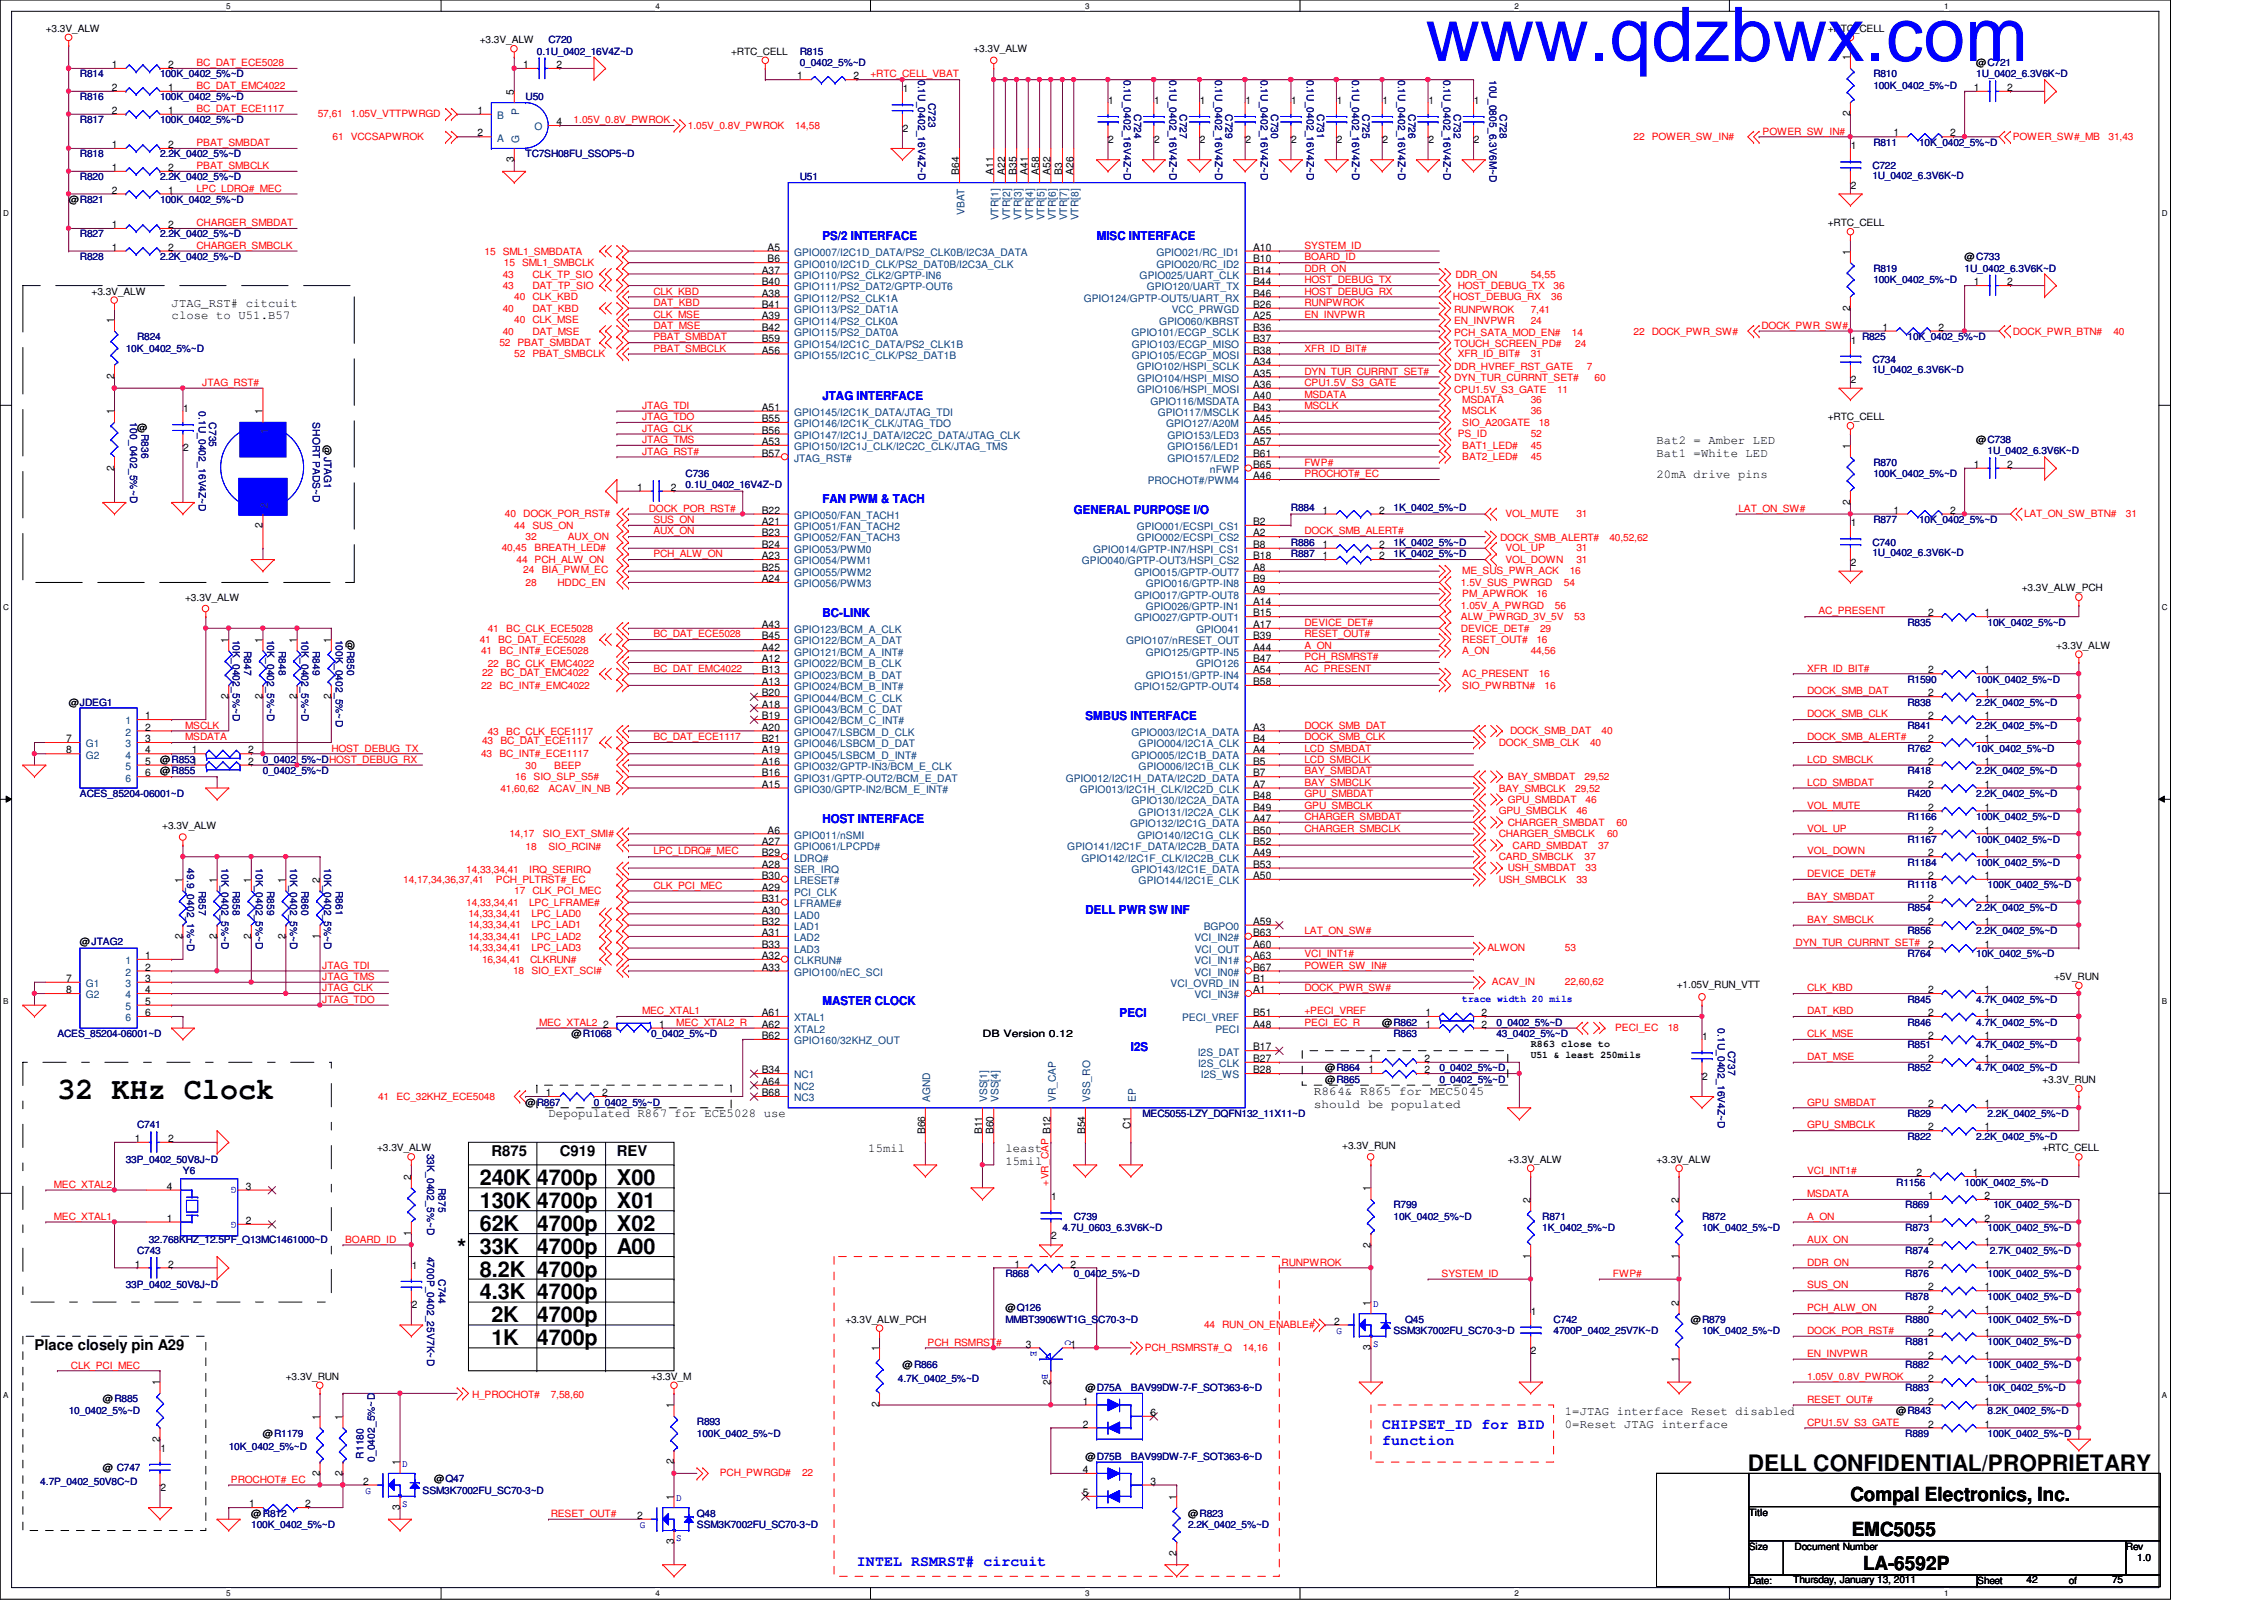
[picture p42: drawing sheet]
<svg xmlns="http://www.w3.org/2000/svg" width="297mm" height="210mm" viewBox="0 0 297 210" stroke-linecap="round" stroke-linejoin="round" font-family="sans-serif">
<defs><g id="words">
<text font-size="9.9" fill="#00f" x="187" y="8">www.qdzbwx.com</text>
<text font-size="4" x="7.5" y="144.2">32 KHz Clock</text>
<text font-size="3.1" x="60" y="164.8">*</text>
<text font-size="3" x="229.3" y="193">DELL CONFIDENTIAL/PROPRIETARY</text>
<g font-size="2.8">
<text x="62.9" y="155.4">240K 4700p</text>
<text x="80.9" y="155.4">X00</text>
<text x="62.9" y="158.5">130K 4700p</text>
<text x="62.9" y="161.5">62K</text>
<text x="70.4" y="161.5">4700p</text>
<text x="80.9" y="161.5">X02</text>
<text x="80.9" y="158.5">X01</text>
<text x="62.9" y="164.5">33K</text>
<text x="62.9" y="167.5">8.2K</text>
<text x="70.4" y="164.5">4700p</text>
<text x="70.4" y="167.5">4700p</text>
<text x="80.9" y="164.5">A00</text>
<text x="62.9" y="170.4">4.3K</text>
<text x="64.5" y="173.4">2K</text>
<text x="70.4" y="173.4">4700p</text>
<text x="70.4" y="170.4">4700p</text>
<text x="64.5" y="176.4">1K</text>
<text x="70.4" y="176.4">4700p</text>
</g>
<g font-size="2.5">
<text x="242.8" y="196.9">Compal Electronics, Inc.</text>
<text x="242.9" y="201.5">EMC5055</text>
<text x="244.4" y="206">LA-6592P</text>
</g>
<g font-size="1.9">
<text x="64.5" y="151.7">R875</text>
<text x="73.4" y="151.7">C919</text>
<text x="80.9" y="151.7">REV</text>
<text x="4.5" y="177.1">Place closely pin A29</text>
</g>
<g font-size="1.9" fill="#00f">
<text x="181.4" y="187.4">CHIPSET_ID for BID</text>
<text x="181.4" y="189.6">function</text>
<text x="112.4" y="205.4">INTEL RSMRST# circuit</text>
</g>
<g font-size="1.6" fill="#00f">
<text x="107.9" y="31.5">PS/2 INTERFACE</text>
<text x="143.9" y="31.5">MISC INTERFACE</text>
<text x="107.9" y="52.5">JTAG INTERFACE</text>
<text x="107.9" y="66">FAN PWM &amp; TACH</text>
<text x="140.9" y="67.4">GENERAL PURPOSE I/O</text>
<text x="107.9" y="80.9">BC-LINK</text>
<text x="142.4" y="94.4">SMBUS INTERFACE</text>
<text x="107.9" y="107.9">HOST INTERFACE</text>
<text x="142.4" y="119.9">DELL PWR SW INF</text>
<text x="107.9" y="131.9">MASTER CLOCK</text>
<text x="146.9" y="133.4">PECI</text>
<text x="148.4" y="137.9">I2S</text>
</g>
<g font-size="1.6">
<text x="22.5" y="40.2">JTAG_RST# citcuit</text>
<text x="22.5" y="41.9">close to U51.B57</text>
<text x="217.3" y="58.2">Bat2 = Amber LED</text>
<text x="217.3" y="59.9">Bat1 =White LED</text>
<text x="217.3" y="62.7">20mA drive pins</text>
<text x="172.4" y="143.6">R864&amp; R865 for MEC5045</text>
<text x="72" y="146.6">Depopulated R867 for ECE5028 use</text>
<text x="172.4" y="145.3">should be populated</text>
<text x="113.9" y="151.1">15mil</text>
<text x="131.9" y="151.1">least</text>
<text x="131.9" y="152.8">15mil</text>
<text x="205.3" y="185.6">1=JTAG interface Reset disabled</text>
<text x="205.3" y="187.3">0=Reset JTAG interface</text>
</g>
<g font-size="1.4">
<text x="14.7" y="8.9">1</text>
<text x="14.7" y="11.9">2</text>
<text x="22.1" y="8.9">2</text>
<text x="22.1" y="11.9">1</text>
<text x="68.6" y="8.9">1</text>
<text x="73" y="8.9">2</text>
<text x="104.6" y="10.4">1</text>
<text x="112" y="10.4">2</text>
<text x="242.7" y="7.9" transform="rotate(-90 242.7 7.9)">1</text>
<text x="258.9" y="11.9">1</text>
<text x="263.4" y="11.9">2</text>
<text x="14.7" y="14.9">2</text>
<text x="22.1" y="14.9">1</text>
<text x="62.6" y="14.9">1</text>
<text x="62.6" y="17.9">2</text>
<text x="67.4" y="12.4" transform="rotate(-90 67.4 12.4)">5</text>
<text x="73" y="16.4">4</text>
<text x="118.4" y="12.1">1</text>
<text x="118.4" y="17.3">2</text>
<text x="145.4" y="13.6">1</text>
<text x="151.4" y="13.6">1</text>
<text x="157.4" y="13.6">1</text>
<text x="163.4" y="13.6">1</text>
<text x="169.4" y="13.6">1</text>
<text x="175.4" y="13.6">1</text>
<text x="181.4" y="13.6">1</text>
<text x="187.4" y="13.6">1</text>
<text x="193.4" y="13.6">1</text>
<text x="242.7" y="15.3" transform="rotate(-90 242.7 15.3)">2</text>
<text x="248.5" y="17.9">1</text>
<text x="255.9" y="17.9">2</text>
<text x="14.7" y="19.4">1</text>
<text x="14.7" y="22.4">1</text>
<text x="22.1" y="19.4">2</text>
<text x="22.1" y="22.4">2</text>
<text x="67.4" y="21.3" transform="rotate(-90 67.4 21.3)">3</text>
<text x="125.9" y="22.9" transform="rotate(-90 125.9 22.9)">B64</text>
<text x="130.3" y="22.9" transform="rotate(-90 130.3 22.9)">A11</text>
<text x="131.9" y="22.9" transform="rotate(-90 131.9 22.9)">A22</text>
<text x="133.3" y="22.9" transform="rotate(-90 133.3 22.9)">B35</text>
<text x="134.9" y="22.9" transform="rotate(-90 134.9 22.9)">A41</text>
<text x="136.4" y="22.9" transform="rotate(-90 136.4 22.9)">A58</text>
<text x="137.8" y="22.9" transform="rotate(-90 137.8 22.9)">A52</text>
<text x="139.4" y="22.9" transform="rotate(-90 139.4 22.9)">B3</text>
<text x="140.8" y="22.9" transform="rotate(-90 140.8 22.9)">A26</text>
<text x="145.4" y="18.8">2</text>
<text x="151.4" y="18.8">2</text>
<text x="157.4" y="18.8">2</text>
<text x="163.4" y="18.8">2</text>
<text x="169.4" y="18.8">2</text>
<text x="175.4" y="18.8">2</text>
<text x="181.4" y="18.8">2</text>
<text x="187.4" y="18.8">2</text>
<text x="193.4" y="18.8">2</text>
<text x="242.8" y="19.6">1</text>
<text x="14.7" y="29.9">1</text>
<text x="14.7" y="25.4">2</text>
<text x="22.1" y="29.9">2</text>
<text x="22.1" y="25.4">1</text>
<text x="242.8" y="24.8">2</text>
<text x="14.7" y="32.9">1</text>
<text x="22.1" y="32.9">2</text>
<text x="99.9" y="35.9">A37</text>
<text x="100.7" y="32.9">A5</text>
<text x="100.7" y="34.4">B6</text>
<text x="164.4" y="32.9">A10</text>
<text x="164.4" y="35.9">B14</text>
<text x="164.4" y="34.4">B10</text>
<text x="242.7" y="33.4" transform="rotate(-90 242.7 33.4)">1</text>
<text x="99.9" y="37.4">B40</text>
<text x="99.9" y="38.9">A38</text>
<text x="99.9" y="40.4">B41</text>
<text x="99.9" y="41.9">A39</text>
<text x="164.4" y="41.9">A25</text>
<text x="164.4" y="40.4">B26</text>
<text x="164.4" y="37.4">B44</text>
<text x="164.4" y="38.9">B46</text>
<text x="242.7" y="40.8" transform="rotate(-90 242.7 40.8)">2</text>
<text x="258.9" y="37.4">1</text>
<text x="263.4" y="37.4">2</text>
<text x="15" y="42.4" transform="rotate(-90 15 42.4)">1</text>
<text x="99.9" y="43.4">B42</text>
<text x="99.9" y="44.9">B59</text>
<text x="99.9" y="46.4">A56</text>
<text x="164.4" y="44.9">B37</text>
<text x="164.4" y="47.9">A34</text>
<text x="164.4" y="43.4">B36</text>
<text x="164.4" y="46.4">B38</text>
<text x="242.8" y="45.1">1</text>
<text x="247" y="43.4">1</text>
<text x="254.3" y="43.4">2</text>
<text x="15" y="49.7" transform="rotate(-90 15 49.7)">2</text>
<text x="99.9" y="53.9">A51</text>
<text x="164.4" y="52.4">A40</text>
<text x="164.4" y="53.9">B43</text>
<text x="164.4" y="50.9">A36</text>
<text x="164.4" y="49.4">A35</text>
<text x="242.8" y="50.2">2</text>
<text x="15" y="54.4" transform="rotate(-90 15 54.4)">1</text>
<text x="24" y="54.1">1</text>
<text x="24" y="59.2">2</text>
<text x="34.5" y="54.4" transform="rotate(-90 34.5 54.4)">1</text>
<text x="99.9" y="56.9">B56</text>
<text x="99.9" y="59.9">B57</text>
<text x="99.9" y="55.4">B55</text>
<text x="99.9" y="58.4">A53</text>
<text x="164.4" y="55.4">A45</text>
<text x="164.4" y="56.9">A55</text>
<text x="164.4" y="59.9">B61</text>
<text x="164.4" y="58.4">A57</text>
<text x="242.7" y="58.9" transform="rotate(-90 242.7 58.9)">1</text>
<text x="15" y="61.8" transform="rotate(-90 15 61.8)">2</text>
<text x="83.6" y="64.4">1</text>
<text x="88" y="64.4">2</text>
<text x="164.4" y="61.4">B65</text>
<text x="164.4" y="62.9">A46</text>
<text x="258.9" y="61.4">1</text>
<text x="263.4" y="61.4">2</text>
<text x="34.5" y="69.3" transform="rotate(-90 34.5 69.3)">2</text>
<text x="99.9" y="70.4">B23</text>
<text x="99.9" y="68.9">A21</text>
<text x="99.9" y="67.4">B22</text>
<text x="99.9" y="71.9">B24</text>
<text x="164.4" y="68.9">B2</text>
<text x="164.4" y="70.4">A2</text>
<text x="164.4" y="71.9">B8</text>
<text x="173.5" y="67.4">1</text>
<text x="173.5" y="71.9">1</text>
<text x="180.9" y="67.4">2</text>
<text x="180.9" y="71.9">2</text>
<text x="242.7" y="66.3" transform="rotate(-90 242.7 66.3)">2</text>
<text x="242.8" y="69">1</text>
<text x="248.5" y="67.4">1</text>
<text x="255.9" y="67.4">2</text>
<text x="99.9" y="76.4">A24</text>
<text x="99.9" y="74.9">B25</text>
<text x="99.9" y="73.4">A23</text>
<text x="164.4" y="74.9">A8</text>
<text x="164.4" y="76.4">B9</text>
<text x="164.4" y="77.9">A9</text>
<text x="164.4" y="73.4">B18</text>
<text x="173.5" y="73.4">1</text>
<text x="180.9" y="73.4">2</text>
<text x="242.8" y="74.2">2</text>
<text x="99.9" y="82.4">A43</text>
<text x="99.9" y="83.9">B45</text>
<text x="164.4" y="79.4">A14</text>
<text x="164.4" y="80.9">B15</text>
<text x="164.4" y="82.4">A17</text>
<text x="164.4" y="83.9">B39</text>
<text x="253" y="80.9">2</text>
<text x="260.3" y="80.9">1</text>
<text x="30" y="84.3" transform="rotate(-90 30 84.3)">1</text>
<text x="34.5" y="84.3" transform="rotate(-90 34.5 84.3)">1</text>
<text x="38.9" y="84.3" transform="rotate(-90 38.9 84.3)">1</text>
<text x="43.4" y="84.3" transform="rotate(-90 43.4 84.3)">1</text>
<text x="99.9" y="85.3">A42</text>
<text x="99.9" y="86.9">A12</text>
<text x="99.9" y="88.3">B13</text>
<text x="99.9" y="89.9">A13</text>
<text x="164.4" y="85.3">A44</text>
<text x="164.4" y="86.9">B47</text>
<text x="164.4" y="88.3">A54</text>
<text x="164.4" y="89.9">B58</text>
<text x="253" y="88.3">2</text>
<text x="260.3" y="88.3">1</text>
<text x="19" y="95.8">2</text>
<text x="19" y="94.4">1</text>
<text x="30" y="91.7" transform="rotate(-90 30 91.7)">2</text>
<text x="34.5" y="91.7" transform="rotate(-90 34.5 91.7)">2</text>
<text x="38.9" y="91.7" transform="rotate(-90 38.9 91.7)">2</text>
<text x="43.4" y="91.7" transform="rotate(-90 43.4 91.7)">2</text>
<text x="99.9" y="94.4">B19</text>
<text x="99.9" y="92.8">A18</text>
<text x="99.9" y="91.4">B20</text>
<text x="99.9" y="95.8">A20</text>
<text x="164.4" y="95.8">A3</text>
<text x="253" y="91.4">2</text>
<text x="253" y="94.4">2</text>
<text x="260.3" y="91.4">1</text>
<text x="260.3" y="94.4">1</text>
<text x="8.7" y="98.8">8</text>
<text x="8.7" y="97.4">7</text>
<text x="19" y="101.9">6</text>
<text x="19" y="100.3">5</text>
<text x="19" y="98.8">4</text>
<text x="19" y="97.4">3</text>
<text x="25.2" y="98.8">1</text>
<text x="32.6" y="100.3">2</text>
<text x="32.6" y="98.8">2</text>
<text x="99.9" y="98.8">A19</text>
<text x="99.9" y="97.4">B21</text>
<text x="99.9" y="101.9">B16</text>
<text x="99.9" y="100.3">A16</text>
<text x="164.4" y="101.9">B7</text>
<text x="164.4" y="100.3">B5</text>
<text x="164.4" y="98.8">A4</text>
<text x="164.4" y="97.4">B4</text>
<text x="253" y="97.4">2</text>
<text x="253" y="100.3">2</text>
<text x="260.3" y="97.4">1</text>
<text x="260.3" y="100.3">1</text>
<text x="99.9" y="103.3">A15</text>
<text x="164.4" y="103.3">A7</text>
<text x="164.4" y="104.9">B48</text>
<text x="164.4" y="106.3">B49</text>
<text x="164.4" y="107.8">A47</text>
<text x="253" y="106.3">2</text>
<text x="253" y="103.3">2</text>
<text x="260.3" y="106.3">1</text>
<text x="260.3" y="103.3">1</text>
<text x="99.9" y="110.8">A27</text>
<text x="99.9" y="112.4">B29</text>
<text x="99.9" y="113.8">A28</text>
<text x="100.7" y="109.3">A6</text>
<text x="164.4" y="109.3">B50</text>
<text x="164.4" y="110.8">B52</text>
<text x="164.4" y="112.4">A49</text>
<text x="164.4" y="113.8">B53</text>
<text x="253" y="109.3">2</text>
<text x="253" y="112.4">2</text>
<text x="260.3" y="109.3">1</text>
<text x="260.3" y="112.4">1</text>
<text x="24" y="115.8" transform="rotate(-90 24 115.8)">1</text>
<text x="28.4" y="115.8" transform="rotate(-90 28.4 115.8)">1</text>
<text x="32.9" y="115.8" transform="rotate(-90 32.9 115.8)">1</text>
<text x="37.5" y="115.8" transform="rotate(-90 37.5 115.8)">1</text>
<text x="41.9" y="115.8" transform="rotate(-90 41.9 115.8)">2</text>
<text x="99.9" y="115.3">B30</text>
<text x="99.9" y="116.8">A29</text>
<text x="99.9" y="118.3">B31</text>
<text x="99.9" y="119.8">A30</text>
<text x="164.4" y="115.3">A50</text>
<text x="253" y="115.3">2</text>
<text x="253" y="118.3">2</text>
<text x="260.3" y="115.3">1</text>
<text x="260.3" y="118.3">1</text>
<text x="19" y="125.8">1</text>
<text x="24" y="123.2" transform="rotate(-90 24 123.2)">2</text>
<text x="28.4" y="123.2" transform="rotate(-90 28.4 123.2)">2</text>
<text x="32.9" y="123.2" transform="rotate(-90 32.9 123.2)">2</text>
<text x="37.5" y="123.2" transform="rotate(-90 37.5 123.2)">2</text>
<text x="41.9" y="123.2" transform="rotate(-90 41.9 123.2)">1</text>
<text x="99.9" y="121.3">B32</text>
<text x="99.9" y="122.8">A31</text>
<text x="99.9" y="124.3">B33</text>
<text x="99.9" y="125.8">A32</text>
<text x="164.4" y="121.3">A59</text>
<text x="164.4" y="122.8">B63</text>
<text x="164.4" y="124.3">A60</text>
<text x="164.4" y="125.8">A63</text>
<text x="253" y="121.3">2</text>
<text x="253" y="124.3">2</text>
<text x="260.3" y="121.3">1</text>
<text x="260.3" y="124.3">1</text>
<text x="8.7" y="130.3">8</text>
<text x="8.7" y="128.8">7</text>
<text x="19" y="131.8">5</text>
<text x="19" y="130.3">4</text>
<text x="19" y="128.8">3</text>
<text x="19" y="127.3">2</text>
<text x="99.9" y="127.3">A33</text>
<text x="164.4" y="127.3">B67</text>
<text x="164.4" y="128.8">B1</text>
<text x="164.4" y="130.3">A1</text>
<text x="253" y="130.3">2</text>
<text x="260.3" y="130.3">1</text>
<text x="19" y="133.3">6</text>
<text x="79.1" y="134.8">2</text>
<text x="86.5" y="134.8">1</text>
<text x="99.9" y="133.3">A61</text>
<text x="99.9" y="134.8">A62</text>
<text x="99.9" y="136.3">B62</text>
<text x="164.4" y="137.8">B17</text>
<text x="164.4" y="134.8">A48</text>
<text x="164.4" y="133.3">B51</text>
<text x="187" y="133.3">1</text>
<text x="187" y="134.8">1</text>
<text x="194.4" y="133.3">2</text>
<text x="194.4" y="134.8">2</text>
<text x="223.3" y="136.5">1</text>
<text x="253" y="136.3">2</text>
<text x="253" y="133.3">2</text>
<text x="260.3" y="136.3">1</text>
<text x="260.3" y="133.3">1</text>
<text x="71.6" y="143.8">1</text>
<text x="79" y="143.8">2</text>
<text x="99.9" y="140.8">B34</text>
<text x="99.9" y="142.3">A64</text>
<text x="99.9" y="143.8">B68</text>
<text x="164.4" y="140.8">B28</text>
<text x="164.4" y="139.3">B27</text>
<text x="179.5" y="140.8">1</text>
<text x="179.5" y="139.3">1</text>
<text x="186.9" y="140.8">2</text>
<text x="186.9" y="139.3">2</text>
<text x="223.3" y="141.6">2</text>
<text x="253" y="139.3">2</text>
<text x="260.3" y="139.3">1</text>
<text x="17.7" y="149.8">1</text>
<text x="22.1" y="149.8">2</text>
<text x="121.4" y="148.8" transform="rotate(-90 121.4 148.8)">B66</text>
<text x="128.9" y="148.8" transform="rotate(-90 128.9 148.8)">B11</text>
<text x="130.3" y="148.8" transform="rotate(-90 130.3 148.8)">B60</text>
<text x="142.4" y="148.8" transform="rotate(-90 142.4 148.8)">B54</text>
<text x="148.3" y="148.1" transform="rotate(-90 148.3 148.1)">C1</text>
<text x="253" y="145.3">2</text>
<text x="253" y="148.3">2</text>
<text x="260.3" y="145.3">1</text>
<text x="260.3" y="148.3">1</text>
<text x="53.9" y="154.8" transform="rotate(-90 53.9 154.8)">2</text>
<text x="251.5" y="154.3">2</text>
<text x="258.8" y="154.3">1</text>
<text x="21.9" y="156.1">4</text>
<text x="21.9" y="160.3">1</text>
<text x="32.3" y="160.6">2</text>
<text x="32.3" y="156.1">3</text>
<text x="137.9" y="157.5">1</text>
<text x="179.8" y="156.3" transform="rotate(-90 179.8 156.3)">1</text>
<text x="200.8" y="157.8" transform="rotate(-90 200.8 157.8)">2</text>
<text x="220.3" y="157.8" transform="rotate(-90 220.3 157.8)">2</text>
<text x="253" y="160.3">1</text>
<text x="253" y="157.3">1</text>
<text x="260.3" y="160.3">2</text>
<text x="260.3" y="157.3">2</text>
<text x="17.7" y="166.3">1</text>
<text x="22.1" y="166.3">2</text>
<text x="53.9" y="162.1" transform="rotate(-90 53.9 162.1)">1</text>
<text x="54" y="166.5">1</text>
<text x="133.1" y="166.3">1</text>
<text x="137.9" y="162.6">2</text>
<text x="140.5" y="166.3">2</text>
<text x="179.8" y="163.7" transform="rotate(-90 179.8 163.7)">2</text>
<text x="200.8" y="165.1" transform="rotate(-90 200.8 165.1)">1</text>
<text x="220.3" y="165.1" transform="rotate(-90 220.3 165.1)">1</text>
<text x="253" y="166.3">2</text>
<text x="253" y="163.3">2</text>
<text x="260.3" y="166.3">1</text>
<text x="260.3" y="163.3">1</text>
<text x="54" y="171.6">2</text>
<text x="175" y="173.8">2</text>
<text x="179.8" y="171.3" transform="rotate(-90 179.8 171.3)">1</text>
<text x="200.9" y="172.5">1</text>
<text x="220.3" y="171.3" transform="rotate(-90 220.3 171.3)">2</text>
<text x="253" y="169.3">2</text>
<text x="253" y="172.3">2</text>
<text x="260.3" y="169.3">1</text>
<text x="260.3" y="172.3">1</text>
<text x="115.4" y="177.2" transform="rotate(-90 115.4 177.2)">1</text>
<text x="134.6" y="176.8">3</text>
<text x="140.5" y="176.8">1</text>
<text x="179.8" y="177.1" transform="rotate(-90 179.8 177.1)">3</text>
<text x="200.9" y="177.6">2</text>
<text x="220.3" y="178.6" transform="rotate(-90 220.3 178.6)">1</text>
<text x="253" y="178.3">2</text>
<text x="253" y="175.3">2</text>
<text x="260.3" y="178.3">1</text>
<text x="260.3" y="175.3">1</text>
<text x="21" y="181.7" transform="rotate(-90 21 181.7)">1</text>
<text x="88.4" y="184.7" transform="rotate(-90 88.4 184.7)">1</text>
<text x="115.4" y="184.6" transform="rotate(-90 115.4 184.6)">2</text>
<text x="137.8" y="181.7" transform="rotate(-90 137.8 181.7)">2</text>
<text x="142.1" y="184.3">1</text>
<text x="151" y="185.8">6</text>
<text x="253" y="184.3">2</text>
<text x="253" y="181.3">2</text>
<text x="260.3" y="184.3">1</text>
<text x="260.3" y="181.3">1</text>
<text x="21" y="189.1" transform="rotate(-90 21 189.1)">2</text>
<text x="21" y="190.5">1</text>
<text x="41.9" y="186.3" transform="rotate(-90 41.9 186.3)">1</text>
<text x="45" y="186.3" transform="rotate(-90 45 186.3)">1</text>
<text x="142.1" y="187.3">2</text>
<text x="253" y="187.3">2</text>
<text x="260.3" y="187.3">1</text>
<text x="21" y="195.6">2</text>
<text x="32.7" y="197.7">1</text>
<text x="40" y="197.7">2</text>
<text x="41.9" y="193.6" transform="rotate(-90 41.9 193.6)">2</text>
<text x="45" y="193.6" transform="rotate(-90 45 193.6)">2</text>
<text x="47.7" y="194.8">2</text>
<text x="52.4" y="192.2" transform="rotate(-90 52.4 192.2)">1</text>
<text x="88.4" y="196.7" transform="rotate(-90 88.4 196.7)">1</text>
<text x="88.4" y="192.1" transform="rotate(-90 88.4 192.1)">2</text>
<text x="142.1" y="193.3">4</text>
<text x="142.1" y="196.3">5</text>
<text x="151" y="194.8">3</text>
<text x="154.3" y="196.7" transform="rotate(-90 154.3 196.7)">1</text>
<text x="52.4" y="198.1" transform="rotate(-90 52.4 198.1)">3</text>
<text x="83.6" y="199.3">2</text>
<text x="88.4" y="202.6" transform="rotate(-90 88.4 202.6)">3</text>
<text x="154.3" y="204.1" transform="rotate(-90 154.3 204.1)">2</text>
</g>
<g font-size="1.4" fill="#004080">
<text x="65.2" y="15.6">B</text>
<text x="68.1" y="15.1" transform="rotate(-90 68.1 15.1)">P</text>
<text x="70.1" y="17.1">O</text>
<text x="65.2" y="18.6">A</text>
<text x="68.1" y="18.7" transform="rotate(-90 68.1 18.7)">G</text>
<text x="126.5" y="28.2" transform="rotate(-90 126.5 28.2)">VBAT</text>
<text x="131" y="28.9" transform="rotate(-90 131 28.9)">VTR[1]</text>
<text x="132.5" y="28.9" transform="rotate(-90 132.5 28.9)">VTR[2]</text>
<text x="134" y="28.9" transform="rotate(-90 134 28.9)">VTR[3]</text>
<text x="135.5" y="28.9" transform="rotate(-90 135.5 28.9)">VTR[4]</text>
<text x="137" y="28.9" transform="rotate(-90 137 28.9)">VTR[5]</text>
<text x="138.5" y="28.9" transform="rotate(-90 138.5 28.9)">VTR[6]</text>
<text x="140" y="28.9" transform="rotate(-90 140 28.9)">VTR[7]</text>
<text x="141.5" y="28.9" transform="rotate(-90 141.5 28.9)">VTR[8]</text>
<text x="104.2" y="33.6">GPIO007/I2C1D_DATA/PS2_CLK0B/I2C3A_DATA</text>
<text x="104.2" y="35.1">GPIO010/I2C1D_CLK/PS2_DAT0B/I2C3A_CLK</text>
<text x="151.7" y="33.6">GPIO021/RC_ID1</text>
<text x="151.7" y="35.1">GPIO020/RC_ID2</text>
<text x="104.2" y="36.6">GPIO110/PS2_CLK2/GPTP-IN6</text>
<text x="104.2" y="38.1">GPIO111/PS2_DAT2/GPTP-OUT6</text>
<text x="104.2" y="39.6">GPIO112/PS2_CLK1A</text>
<text x="104.2" y="41.1">GPIO113/PS2_DAT1A</text>
<text x="142.2" y="39.6">GPIO124/GPTP-OUT5/UART_RX</text>
<text x="149.5" y="36.6">GPIO025/UART_CLK</text>
<text x="150.4" y="38.1">GPIO120/UART_TX</text>
<text x="153.8" y="41.1">VCC_PRWGD</text>
<text x="104.2" y="42.6">GPIO114/PS2_CLK0A</text>
<text x="104.2" y="44.1">GPIO115/PS2_DAT0A</text>
<text x="104.2" y="45.6">GPIO154/I2C1C_DATA/PS2_CLK1B</text>
<text x="104.2" y="47.1">GPIO155/I2C1C_CLK/PS2_DAT1B</text>
<text x="148.5" y="44.1">GPIO101/ECGP_SCLK</text>
<text x="148.5" y="45.6">GPIO103/ECGP_MISO</text>
<text x="148.5" y="47.1">GPIO105/ECGP_MOSI</text>
<text x="152.1" y="42.6">GPIO060/KBRST</text>
<text x="149.1" y="48.6">GPIO102/HSPI_SCLK</text>
<text x="149.2" y="51.6">GPIO106/HSPI_MOSI</text>
<text x="149.2" y="50.1">GPIO104/HSPI_MISO</text>
<text x="151" y="53.1">GPIO116/MSDATA</text>
<text x="35.1" y="56.9" transform="rotate(-90 35.1 56.9)">1</text>
<text x="104.2" y="54.6">GPIO145/I2C1K_DATA/JTAG_TDI</text>
<text x="104.2" y="57.6">GPIO147/I2C1J_DATA/I2C2C_DATA/JTAG_CLK</text>
<text x="104.2" y="56">GPIO146/I2C1K_CLK/JTAG_TDO</text>
<text x="104.2" y="59.1">GPIO150/I2C1J_CLK/I2C2C_CLK/JTAG_TMS</text>
<text x="151.9" y="54.6">GPIO117/MSCLK</text>
<text x="153" y="56">GPIO127/A20M</text>
<text x="153.2" y="57.6">GPIO153/LED3</text>
<text x="153.2" y="59.1">GPIO156/LED1</text>
<text x="104.2" y="60.6">JTAG_RST#</text>
<text x="150.6" y="63.5">PROCHOT#/PWM4</text>
<text x="153.2" y="60.6">GPIO157/LED2</text>
<text x="158.7" y="62.1">nFWP</text>
<text x="35.1" y="66.7" transform="rotate(-90 35.1 66.7)">2</text>
<text x="104.2" y="71">GPIO052/FAN_TACH3</text>
<text x="104.2" y="69.6">GPIO051/FAN_TACH2</text>
<text x="104.2" y="68.1">GPIO050/FAN_TACH1</text>
<text x="149.1" y="69.6">GPIO001/ECSPI_CS1</text>
<text x="149.1" y="71">GPIO002/ECSPI_CS2</text>
<text x="104.2" y="77">GPIO056/PWM3</text>
<text x="104.2" y="75.6">GPIO055/PWM2</text>
<text x="104.2" y="74">GPIO054/PWM1</text>
<text x="104.2" y="72.6">GPIO053/PWM0</text>
<text x="141.9" y="74">GPIO040/GPTP-OUT3/HSPI_CS2</text>
<text x="143.4" y="72.6">GPIO014/GPTP-IN7/HSPI_CS1</text>
<text x="148.8" y="75.6">GPIO015/GPTP-OUT7</text>
<text x="150.3" y="77">GPIO016/GPTP-IN8</text>
<text x="104.2" y="83.1">GPIO123/BCM_A_CLK</text>
<text x="148.8" y="78.5">GPIO017/GPTP-OUT8</text>
<text x="148.8" y="81.5">GPIO027/GPTP-OUT1</text>
<text x="150.3" y="80.1">GPIO026/GPTP-IN1</text>
<text x="156.9" y="83.1">GPIO041</text>
<text x="104.2" y="84.5">GPIO122/BCM_A_DAT</text>
<text x="104.2" y="86">GPIO121/BCM_A_INT#</text>
<text x="104.2" y="87.5">GPIO022/BCM_B_CLK</text>
<text x="104.2" y="89">GPIO023/BCM_B_DAT</text>
<text x="147.7" y="84.5">GPIO107/nRESET_OUT</text>
<text x="150.3" y="86">GPIO125/GPTP-IN5</text>
<text x="150.3" y="89">GPIO151/GPTP-IN4</text>
<text x="156.9" y="87.5">GPIO126</text>
<text x="16.5" y="95">1</text>
<text x="104.2" y="90.6">GPIO024/BCM_B_INT#</text>
<text x="104.2" y="95">GPIO042/BCM_C_INT#</text>
<text x="104.2" y="93.5">GPIO043/BCM_C_DAT</text>
<text x="104.2" y="92">GPIO044/BCM_C_CLK</text>
<text x="148.8" y="90.6">GPIO152/GPTP-OUT4</text>
<text x="11.3" y="99.5">G2</text>
<text x="11.3" y="98">G1</text>
<text x="16.5" y="101">5</text>
<text x="16.5" y="99.5">4</text>
<text x="16.5" y="98">3</text>
<text x="16.5" y="96.5">2</text>
<text x="104.2" y="99.5">GPIO045/LSBCM_D_INT#</text>
<text x="104.2" y="98">GPIO046/LSBCM_D_DAT</text>
<text x="104.2" y="96.5">GPIO047/LSBCM_D_CLK</text>
<text x="104.2" y="101">GPIO032/GPTP-IN3/BCM_E_CLK</text>
<text x="148.5" y="99.5">GPIO005/I2C1B_DATA</text>
<text x="148.5" y="96.5">GPIO003/I2C1A_DATA</text>
<text x="149.4" y="101">GPIO006/I2C1B_CLK</text>
<text x="149.4" y="98">GPIO004/I2C1A_CLK</text>
<text x="16.5" y="102.5">6</text>
<text x="104.2" y="104">GPIO30/GPTP-IN2/BCM_E_INT#</text>
<text x="104.2" y="102.5">GPIO31/GPTP-OUT2/BCM_E_DAT</text>
<text x="139.8" y="102.5">GPIO012/I2C1H_DATA/I2C2D_DATA</text>
<text x="141.7" y="104">GPIO013/I2C1H_CLK/I2C2D_CLK</text>
<text x="148.5" y="105.5">GPIO130/I2C2A_DATA</text>
<text x="149.4" y="107">GPIO131/I2C2A_CLK</text>
<text x="104.2" y="110">GPIO011/nSMI</text>
<text x="104.2" y="111.5">GPIO061/LPCPD#</text>
<text x="104.2" y="113">LDRQ#</text>
<text x="140" y="111.5">GPIO141/I2C1F_DATA/I2C2B_DATA</text>
<text x="141.9" y="113">GPIO142/I2C1F_CLK/I2C2B_CLK</text>
<text x="148.3" y="108.5">GPIO132/I2C1G_DATA</text>
<text x="149.2" y="110">GPIO140/I2C1G_CLK</text>
<text x="104.2" y="114.5">SER_IRQ</text>
<text x="104.2" y="116">LRESET#</text>
<text x="104.2" y="117.5">PCI_CLK</text>
<text x="104.2" y="119">LFRAME#</text>
<text x="148.5" y="114.5">GPIO143/I2C1E_DATA</text>
<text x="149.4" y="116">GPIO144/I2C1E_CLK</text>
<text x="104.2" y="120.5">LAD0</text>
<text x="104.2" y="122">LAD1</text>
<text x="104.2" y="123.5">LAD2</text>
<text x="104.2" y="125">LAD3</text>
<text x="156.7" y="123.5">VCI_IN2#</text>
<text x="156.8" y="125">VCI_OUT</text>
<text x="157.9" y="122">BGPO0</text>
<text x="11.3" y="131">G2</text>
<text x="11.3" y="129.5">G1</text>
<text x="16.5" y="131">4</text>
<text x="16.5" y="129.5">3</text>
<text x="16.5" y="128">2</text>
<text x="16.5" y="126.5">1</text>
<text x="104.2" y="126.5">CLKRUN#</text>
<text x="104.2" y="128">GPIO100/nEC_SCI</text>
<text x="153.6" y="129.5">VCI_OVRD_IN</text>
<text x="156.7" y="126.5">VCI_IN1#</text>
<text x="156.7" y="128">VCI_IN0#</text>
<text x="156.7" y="131">VCI_IN3#</text>
<text x="16.5" y="134">6</text>
<text x="16.5" y="132.5">5</text>
<text x="104.2" y="134">XTAL1</text>
<text x="104.2" y="135.5">XTAL2</text>
<text x="104.2" y="137">GPIO160/32KHZ_OUT</text>
<text x="155.1" y="134">PECI_VREF</text>
<text x="159.5" y="135.5">PECI</text>
<text x="104.2" y="141.5">NC1</text>
<text x="104.2" y="143">NC2</text>
<text x="157.1" y="138.5">I2S_DAT</text>
<text x="157.2" y="140">I2S_CLK</text>
<text x="157.6" y="141.5">I2S_WS</text>
<text x="104.2" y="144.5">NC3</text>
<text x="122" y="144.6" transform="rotate(-90 122 144.6)">AGND</text>
<text x="129.5" y="144.6" transform="rotate(-90 129.5 144.6)">VSS[1]</text>
<text x="131" y="144.6" transform="rotate(-90 131 144.6)">VSS[4]</text>
<text x="138.5" y="144.6" transform="rotate(-90 138.5 144.6)">VR_CAP</text>
<text x="143" y="144.6" transform="rotate(-90 143 144.6)">VSS_RO</text>
<text x="149" y="144.6" transform="rotate(-90 149 144.6)">EP</text>
</g>
<g font-size="1.3">
<text x="6" y="4.1">+3.3V_ALW</text>
<text x="62.9" y="5.7">+3.3V_ALW</text>
<text x="239.8" y="4.1">+RTC_CELL</text>
<text x="95.9" y="7.2">+RTC_CELL</text>
<text x="127.7" y="6.9">+3.3V_ALW</text>
<text x="259.3" y="8.7">@C721</text>
<text x="9" y="26.6">@R821</text>
<text x="239.8" y="29.6">+RTC_CELL</text>
<text x="257.8" y="34.1">@C733</text>
<text x="12" y="38.7">+3.3V_ALW</text>
<text x="18" y="56.6">@</text>
<text x="42.5" y="58.4" transform="rotate(90 42.5 58.4)">@JTAG1</text>
<text x="239.8" y="55.1">+RTC_CELL</text>
<text x="259.3" y="58.1">@C738</text>
<text x="265.3" y="77.6">+3.3V_ALW_PCH</text>
<text x="24.3" y="78.8">+3.3V_ALW</text>
<text x="45.5" y="83.9" transform="rotate(90 45.5 83.9)">@R850</text>
<text x="269.8" y="85.1">+3.3V_ALW</text>
<text x="9" y="92.6">@JDEG1</text>
<text x="21" y="101.6">@R855</text>
<text x="21" y="100.1">@R8531</text>
<text x="21.3" y="108.8">+3.3V_ALW</text>
<text x="10.5" y="124">@JTAG2</text>
<text x="220" y="129.6">+1.05V_RUN_VTT</text>
<text x="269.5" y="128.6">+5V_RUN</text>
<text x="75" y="136.1">@R1068</text>
<text x="128.9" y="136.1">DB Version 0.12</text>
<text x="181.4" y="134.5">@R862</text>
<text x="200.8" y="137.4">R863 close to</text>
<text x="173.9" y="142">@R865</text>
<text x="173.9" y="140.5">@R864</text>
<text x="200.8" y="138.9">U51 &amp; least 250mils</text>
<text x="268" y="142">+3.3V_RUN</text>
<text x="69" y="145">@</text>
<text x="49.5" y="151">+3.3V_ALW</text>
<text x="176.1" y="150.7">+3.3V_RUN</text>
<text x="197.8" y="152.5">+3.3V_ALW</text>
<text x="217.3" y="152.5">+3.3V_ALW</text>
<text x="268" y="151">+RTC_CELL</text>
<text x="110.9" y="173.5">+3.3V_ALW_PCH</text>
<text x="131.9" y="172">@Q126</text>
<text x="221.8" y="173.5">@R879</text>
<text x="118.4" y="179.5">@R866</text>
<text x="13.5" y="184">@R885</text>
<text x="37.5" y="181">+3.3V_RUN</text>
<text x="85.4" y="181">+3.3V_M</text>
<text x="142.4" y="182.5">@D75A</text>
<text x="248.8" y="185.5">@R843</text>
<text x="34.5" y="188.5">@R1179</text>
<text x="142.4" y="191.5">@D75B</text>
<text x="13.5" y="193">@ C747</text>
<text x="57" y="194.5">@Q47</text>
<text x="33" y="199">@R812</text>
<text x="155.9" y="199">@R823</text>
<text x="229.4" y="198.8">Title</text>
<text x="229.4" y="203.3">Size</text>
<text x="235.5" y="203.3">Document Number</text>
<text x="278.9" y="203.3">Rev</text>
<text x="229.4" y="207.8">Date:</text>
<text x="235.3" y="207.7">Thursday, January 13, 2011</text>
<text x="259.4" y="207.8">Sheet</text>
<text x="265.9" y="207.7">42</text>
<text x="271.4" y="207.8">of</text>
<text x="277.1" y="207.7">75</text>
<text x="280.4" y="204.8">1.0</text>
</g>
<g font-size="1.3" fill="#000080">
<text x="72" y="5.7">C720</text>
<text x="10.5" y="10.2">R814</text>
<text x="21" y="10.2">100K_0402_5%~D</text>
<text x="70.4" y="7.2">0.1U_0402_16V4Z~D</text>
<text x="104.9" y="7.2">R815</text>
<text x="104.9" y="8.7">0_0402_5%~D</text>
<text x="120.5" y="10.5" transform="rotate(90 120.5 10.5)">0.1U_0402_16V4Z~D</text>
<text x="147.4" y="10.5" transform="rotate(90 147.4 10.5)">0.1U_0402_16V4Z~D</text>
<text x="153.5" y="10.5" transform="rotate(90 153.5 10.5)">0.1U_0402_16V4Z~D</text>
<text x="159.4" y="10.5" transform="rotate(90 159.4 10.5)">0.1U_0402_16V4Z~D</text>
<text x="165.4" y="10.5" transform="rotate(90 165.4 10.5)">0.1U_0402_16V4Z~D</text>
<text x="171.4" y="10.5" transform="rotate(90 171.4 10.5)">0.1U_0402_16V4Z~D</text>
<text x="177.4" y="10.5" transform="rotate(90 177.4 10.5)">0.1U_0402_16V4Z~D</text>
<text x="183.4" y="10.5" transform="rotate(90 183.4 10.5)">0.1U_0402_16V4Z~D</text>
<text x="189.4" y="10.5" transform="rotate(90 189.4 10.5)">0.1U_0402_16V4Z~D</text>
<text x="195.4" y="10.5" transform="rotate(90 195.4 10.5)">10U_0805_6.3V6M~D</text>
<text x="245.8" y="10.2">R810</text>
<text x="245.8" y="11.6">100K_0402_5%~D</text>
<text x="259.3" y="10.2">1U_0402_6.3V6K~D</text>
<text x="10.5" y="16.2">R817</text>
<text x="10.5" y="13.2">R816</text>
<text x="21" y="16.2">100K_0402_5%~D</text>
<text x="21" y="13.2">100K_0402_5%~D</text>
<text x="69" y="13.2">U50</text>
<text x="121.8" y="13.5" transform="rotate(90 121.8 13.5)">C723</text>
<text x="148.8" y="15" transform="rotate(90 148.8 15)">C724</text>
<text x="154.8" y="15" transform="rotate(90 154.8 15)">C727</text>
<text x="160.8" y="15" transform="rotate(90 160.8 15)">C729</text>
<text x="166.8" y="15" transform="rotate(90 166.8 15)">C730</text>
<text x="172.8" y="15" transform="rotate(90 172.8 15)">C731</text>
<text x="178.8" y="15" transform="rotate(90 178.8 15)">C725</text>
<text x="184.8" y="15" transform="rotate(90 184.8 15)">C726</text>
<text x="190.8" y="15" transform="rotate(90 190.8 15)">C732</text>
<text x="196.8" y="15" transform="rotate(90 196.8 15)">C728</text>
<text x="10.5" y="20.7">R818</text>
<text x="10.5" y="23.7">R820</text>
<text x="21" y="20.7">2.2K_0402_5%~D</text>
<text x="21" y="23.7">2.2K_0402_5%~D</text>
<text x="69" y="20.7">TC7SH08FU_SSOP5~D</text>
<text x="104.9" y="23.7">U51</text>
<text x="245.7" y="22.1">C722</text>
<text x="245.7" y="23.5">1U_0402_6.3V6K~D</text>
<text x="245.8" y="19.1">R811</text>
<text x="251.8" y="19.1">10K_0402_5%~D</text>
<text x="21" y="26.6">100K_0402_5%~D</text>
<text x="10.5" y="31.2">R827</text>
<text x="10.5" y="34.1">R828</text>
<text x="21" y="31.2">2.2K_0402_5%~D</text>
<text x="21" y="34.1">2.2K_0402_5%~D</text>
<text x="245.8" y="35.6">R819</text>
<text x="257.8" y="35.6">1U_0402_6.3V6K~D</text>
<text x="245.8" y="37.1">100K_0402_5%~D</text>
<text x="16.5" y="46.1">10K_0402_5%~D</text>
<text x="18" y="44.6">R824</text>
<text x="244.3" y="44.6">R825</text>
<text x="245.7" y="47.6">C734</text>
<text x="250.3" y="44.6">10K_0402_5%~D</text>
<text x="26.1" y="53.9" transform="rotate(90 26.1 53.9)">0.1U_0402_16V4Z~D</text>
<text x="245.7" y="49">1U_0402_6.3V6K~D</text>
<text x="17.1" y="55.4" transform="rotate(90 17.1 55.4)">100_0402_5%~D</text>
<text x="18.6" y="56.9" transform="rotate(90 18.6 56.9)">R836</text>
<text x="27.4" y="55.4" transform="rotate(90 27.4 55.4)">C735</text>
<text x="41.1" y="55.4" transform="rotate(90 41.1 55.4)">SHORT PADS~D</text>
<text x="260.8" y="59.6">1U_0402_6.3V6K~D</text>
<text x="90" y="62.6">C736</text>
<text x="90" y="64">0.1U_0402_16V4Z~D</text>
<text x="245.8" y="61.1">R870</text>
<text x="245.8" y="62.6">100K_0402_5%~D</text>
<text x="169.4" y="67.1">R884</text>
<text x="169.4" y="71.6">R886</text>
<text x="182.8" y="67.1">1K_0402_5%~D</text>
<text x="182.8" y="71.6">1K_0402_5%~D</text>
<text x="245.7" y="71.6">C740</text>
<text x="245.8" y="68.6">R877</text>
<text x="251.8" y="68.6">10K_0402_5%~D</text>
<text x="169.4" y="73.1">R887</text>
<text x="182.8" y="73.1">1K_0402_5%~D</text>
<text x="245.7" y="72.9">1U_0402_6.3V6K~D</text>
<text x="30.6" y="83.9" transform="rotate(90 30.6 83.9)">10K_0402_5%~D</text>
<text x="35" y="83.9" transform="rotate(90 35 83.9)">10K_0402_5%~D</text>
<text x="39.5" y="83.9" transform="rotate(90 39.5 83.9)">10K_0402_5%~D</text>
<text x="44.1" y="83.9" transform="rotate(90 44.1 83.9)">100K_0402_5%~D</text>
<text x="250.3" y="82.1">R835</text>
<text x="260.8" y="82.1">10K_0402_5%~D</text>
<text x="32" y="85.4" transform="rotate(90 32 85.4)">R847</text>
<text x="36.6" y="85.4" transform="rotate(90 36.6 85.4)">R848</text>
<text x="41.1" y="85.4" transform="rotate(90 41.1 85.4)">R849</text>
<text x="250.3" y="89.6">R1590</text>
<text x="259.3" y="89.6">100K_0402_5%~D</text>
<text x="250.3" y="92.6">R838</text>
<text x="250.3" y="95.6">R841</text>
<text x="259.3" y="92.6">2.2K_0402_5%~D</text>
<text x="259.3" y="95.6">2.2K_0402_5%~D</text>
<text x="34.5" y="101.6">0_0402_5%~D</text>
<text x="34.5" y="100.1">0_0402_5%~DHOST_DEBUG_RX</text>
<text x="250.3" y="98.6">R762</text>
<text x="250.3" y="101.6">R418</text>
<text x="259.3" y="98.6">10K_0402_5%~D</text>
<text x="259.3" y="101.6">2.2K_0402_5%~D</text>
<text x="10.5" y="104.6">ACES_85204-06001~D</text>
<text x="250.3" y="107.6">R1166</text>
<text x="250.3" y="104.6">R420</text>
<text x="259.3" y="107.6">100K_0402_5%~D</text>
<text x="259.3" y="104.6">2.2K_0402_5%~D</text>
<text x="24.5" y="113.9" transform="rotate(90 24.5 113.9)">49.9_0402_1%~D</text>
<text x="29.1" y="113.9" transform="rotate(90 29.1 113.9)">10K_0402_5%~D</text>
<text x="33.6" y="113.9" transform="rotate(90 33.6 113.9)">10K_0402_5%~D</text>
<text x="38.1" y="113.9" transform="rotate(90 38.1 113.9)">10K_0402_5%~D</text>
<text x="42.5" y="113.9" transform="rotate(90 42.5 113.9)">10K_0402_5%~D</text>
<text x="250.3" y="110.6">R1167</text>
<text x="250.3" y="113.6">R1184</text>
<text x="259.3" y="110.6">100K_0402_5%~D</text>
<text x="259.3" y="113.6">100K_0402_5%~D</text>
<text x="26.1" y="116.9" transform="rotate(90 26.1 116.9)">R857</text>
<text x="30.6" y="116.9" transform="rotate(90 30.6 116.9)">R858</text>
<text x="35" y="116.9" transform="rotate(90 35 116.9)">R859</text>
<text x="39.5" y="116.9" transform="rotate(90 39.5 116.9)">R860</text>
<text x="44.1" y="116.9" transform="rotate(90 44.1 116.9)">R861</text>
<text x="250.3" y="116.5">R1118</text>
<text x="250.3" y="119.5">R854</text>
<text x="259.3" y="119.5">2.2K_0402_5%~D</text>
<text x="260.8" y="116.5">100K_0402_5%~D</text>
<text x="250.3" y="122.6">R856</text>
<text x="250.3" y="125.6">R764</text>
<text x="259.3" y="122.6">2.2K_0402_5%~D</text>
<text x="259.3" y="125.6">10K_0402_5%~D</text>
<text x="250.3" y="131.5">R845</text>
<text x="259.3" y="131.5">4.7K_0402_5%~D</text>
<text x="7.5" y="136.1">ACES_85204-06001~D</text>
<text x="85.4" y="136.1">0_0402_5%~D</text>
<text x="182.8" y="136.1">R863</text>
<text x="196.3" y="134.5">0_0402_5%~D</text>
<text x="196.3" y="136.1">43_0402_5%~D</text>
<text x="225.4" y="134.9" transform="rotate(90 225.4 134.9)">0.1U_0402_16V4Z~D</text>
<text x="226.7" y="137.8" transform="rotate(90 226.7 137.8)">C737</text>
<text x="250.3" y="137.5">R851</text>
<text x="250.3" y="134.5">R846</text>
<text x="259.3" y="137.5">4.7K_0402_5%~D</text>
<text x="259.3" y="134.5">4.7K_0402_5%~D</text>
<text x="188.8" y="142">0_0402_5%~D</text>
<text x="188.8" y="140.5">0_0402_5%~D</text>
<text x="250.3" y="140.5">R852</text>
<text x="259.3" y="140.5">4.7K_0402_5%~D</text>
<text x="18" y="148">C741</text>
<text x="70.4" y="145">R867</text>
<text x="77.9" y="145">0_0402_5%~D</text>
<text x="149.9" y="146.5">MEC5055-LZY_DQFN132_11X11~D</text>
<text x="250.3" y="146.5">R829</text>
<text x="250.3" y="149.5">R822</text>
<text x="259.3" y="149.5">2.2K_0402_5%~D</text>
<text x="260.8" y="146.5">2.2K_0402_5%~D</text>
<text x="16.5" y="152.5">33P_0402_50V8J~D</text>
<text x="24" y="154">Y6</text>
<text x="56" y="151.3" transform="rotate(90 56 151.3)">33K_0402_5%~D</text>
<text x="57.5" y="155.8" transform="rotate(90 57.5 155.8)">R875</text>
<text x="248.8" y="155.5">R1156</text>
<text x="257.8" y="155.5">100K_0402_5%~D</text>
<text x="139.4" y="161.5">4.7U_0603_6.3V6K~D</text>
<text x="140.9" y="160">C739</text>
<text x="182.8" y="158.5">R799</text>
<text x="182.8" y="160">10K_0402_5%~D</text>
<text x="202.3" y="160">R871</text>
<text x="202.3" y="161.5">1K_0402_5%~D</text>
<text x="223.3" y="160">R872</text>
<text x="223.3" y="161.5">10K_0402_5%~D</text>
<text x="250" y="161.5">R873</text>
<text x="250" y="158.5">R869</text>
<text x="260.8" y="161.5">100K_0402_5%~D</text>
<text x="261.5" y="158.5">10K_0402_5%~D</text>
<text x="18" y="164.5">C743</text>
<text x="19.5" y="163">32.768KHZ_12.5PF_Q13MC1461000~D</text>
<text x="56" y="164.8" transform="rotate(90 56 164.8)">4700P_0402_25V7K~D</text>
<text x="57.5" y="167.8" transform="rotate(90 57.5 167.8)">C744</text>
<text x="131.9" y="167.5">R868</text>
<text x="140.9" y="167.5">0_0402_5%~D</text>
<text x="250" y="167.5">R876</text>
<text x="250" y="164.5">R874</text>
<text x="260.8" y="167.5">100K_0402_5%~D</text>
<text x="261.1" y="164.5">2.7K_0402_5%~D</text>
<text x="16.5" y="169">33P_0402_50V8J~D</text>
<text x="131.9" y="173.5">MMBT3906WT1G_SC70-3~D</text>
<text x="184.4" y="173.5">Q45</text>
<text x="203.8" y="173.5">C742</text>
<text x="250" y="170.5">R878</text>
<text x="250" y="173.5">R880</text>
<text x="260.8" y="170.5">100K_0402_5%~D</text>
<text x="260.8" y="173.5">100K_0402_5%~D</text>
<text x="182.8" y="175">SSM3K7002FU_SC70-3~D</text>
<text x="203.8" y="175">4700P_0402_25V7K~D</text>
<text x="223.3" y="175">10K_0402_5%~D</text>
<text x="250" y="179.5">R882</text>
<text x="250" y="176.5">R881</text>
<text x="260.8" y="179.5">100K_0402_5%~D</text>
<text x="260.8" y="176.5">100K_0402_5%~D</text>
<text x="9" y="185.5">10_0402_5%~D</text>
<text x="117.8" y="181.3">4.7K_0402_5%~D</text>
<text x="148.4" y="182.5">BAV99DW-7-F_SOT363-6~D</text>
<text x="250" y="182.5">R883</text>
<text x="260.8" y="185.5">8.2K_0402_5%~D</text>
<text x="260.8" y="182.5">10K_0402_5%~D</text>
<text x="30" y="190.3">10K_0402_5%~D</text>
<text x="47.7" y="191.3" transform="rotate(-90 47.7 191.3)">R1180</text>
<text x="49.2" y="191.8" transform="rotate(-90 49.2 191.8)">0_0402_5%~D</text>
<text x="91.4" y="187">R893</text>
<text x="91.4" y="188.5">100K_0402_5%~D</text>
<text x="148.4" y="191.5">BAV99DW-7-F_SOT363-6~D</text>
<text x="250" y="188.5">R889</text>
<text x="260.8" y="188.5">100K_0402_5%~D</text>
<text x="5.3" y="194.8">4.7P_0402_50V8C~D</text>
<text x="55.5" y="196">SSM3K7002FU_SC70-3~D</text>
<text x="33" y="200.5">100K_0402_5%~D</text>
<text x="91.4" y="199">Q48</text>
<text x="91.4" y="200.5">SSM3K7002FU_SC70-3~D</text>
<text x="155.9" y="200.5">2.2K_0402_5%~D</text>
</g>
<g font-size="1.3" fill="#f00">
<text x="25.8" y="8.7">BC_DAT_ECE5028</text>
<text x="25.8" y="11.7">BC_DAT_EMC4022</text>
<text x="114.2" y="10.2">+RTC_CELL_VBAT</text>
<text x="25.8" y="14.7">BC_DAT_ECE1117</text>
<text x="41.7" y="15.4">57,61</text>
<text x="46" y="15.4">1.05V_VTTPWRGD</text>
<text x="75.3" y="16.2">1.05V_0.8V_PWROK</text>
<text x="90.3" y="16.9">1.05V_0.8V_PWROK</text>
<text x="104.3" y="16.9">14,58</text>
<text x="231.3" y="17.7">POWER_SW_IN#</text>
<text x="25.8" y="19.2">PBAT_SMBDAT</text>
<text x="25.8" y="22.2">PBAT_SMBCLK</text>
<text x="43.6" y="18.4">61 VCCSAPWROK</text>
<text x="214.3" y="18.4">22 POWER_SW_IN#</text>
<text x="264.1" y="18.4">POWER_SW#_MB</text>
<text x="276.6" y="18.4">31,43</text>
<text x="25.8" y="25.1">LPC_LDRQ#_MEC</text>
<text x="25.8" y="29.7">CHARGER_SMBDAT</text>
<text x="25.8" y="32.6">CHARGER_SMBCLK</text>
<text x="63.6" y="33.4">15 SML1_SMBDATA</text>
<text x="66.1" y="34.9">15 SML1_SMBCLK</text>
<text x="171.2" y="35.6">DDR_ON</text>
<text x="171.2" y="32.6">SYSTEM_ID</text>
<text x="171.2" y="34.2">BOARD_ID</text>
<text x="66" y="36.4">43</text>
<text x="66" y="37.9">43</text>
<text x="66" y="40.9">40</text>
<text x="67.5" y="39.4">40 CLK_KBD</text>
<text x="69.8" y="36.4">CLK_TP_SIO</text>
<text x="69.8" y="37.9">DAT_TP_SIO</text>
<text x="69.8" y="40.9">DAT_KBD</text>
<text x="85.7" y="38.7">CLK_KBD</text>
<text x="85.7" y="41.7">CLK_MSE</text>
<text x="85.7" y="40.1">DAT_KBD</text>
<text x="171.2" y="41.7">EN_INVPWR</text>
<text x="171.2" y="40.1">RUNPWROK</text>
<text x="171.2" y="37.2">HOST_DEBUG_TX</text>
<text x="171.2" y="38.7">HOST_DEBUG_RX</text>
<text x="190.6" y="39.4">HOST_DEBUG_RX</text>
<text x="190.8" y="41">RUNPWROK</text>
<text x="191" y="36.4">DDR_ON</text>
<text x="191.3" y="37.9">HOST_DEBUG_TX</text>
<text x="200.8" y="36.4">54,55</text>
<text x="200.8" y="41">7,41</text>
<text x="203.5" y="39.4">36</text>
<text x="203.8" y="37.9">36</text>
<text x="65.5" y="45.4">52 PBAT_SMBDAT</text>
<text x="66" y="43.9">40</text>
<text x="67.5" y="42.4">40 CLK_MSE</text>
<text x="67.5" y="46.9">52 PBAT_SMBCLK</text>
<text x="69.8" y="43.9">DAT_MSE</text>
<text x="85.7" y="43.1">DAT_MSE</text>
<text x="85.7" y="46.1">PBAT_SMBCLK</text>
<text x="85.7" y="44.7">PBAT_SMBDAT</text>
<text x="171.2" y="46.1">XFR_ID_BIT#</text>
<text x="190.8" y="42.5">EN_INVPWR</text>
<text x="190.8" y="44">PCH_SATA_MOD_EN#</text>
<text x="190.8" y="45.5">TOUCH_SCREEN_PD#</text>
<text x="191.3" y="46.9">XFR_ID_BIT#</text>
<text x="200.8" y="42.5">24</text>
<text x="200.8" y="46.9">31</text>
<text x="206.2" y="44">14</text>
<text x="206.7" y="45.5">24</text>
<text x="214.3" y="43.9">22 DOCK_PWR_SW#</text>
<text x="231.1" y="43.1">DOCK_PWR_SW#</text>
<text x="264.1" y="43.9">DOCK_PWR_BTN#</text>
<text x="277.3" y="43.9">40</text>
<text x="26.5" y="50.6">JTAG_RST#</text>
<text x="84.2" y="53.6">JTAG_TDI</text>
<text x="171.2" y="50.6">CPU1.5V_S3_GATE</text>
<text x="171.2" y="52.2">MSDATA</text>
<text x="171.2" y="53.6">MSCLK</text>
<text x="171.2" y="49.1">DYN_TUR_CURRNT_SET#</text>
<text x="190.8" y="51.5">CPU1.5V_S3_GATE</text>
<text x="190.8" y="48.5">DDR_HVREF_RST_GATE</text>
<text x="190.8" y="50">DYN_TUR_CURRNT_SET#</text>
<text x="191.9" y="52.9">MSDATA</text>
<text x="200.8" y="52.9">36</text>
<text x="204.3" y="51.5">11</text>
<text x="208.2" y="48.5">7</text>
<text x="209.2" y="50">60</text>
<text x="84.2" y="59.6">JTAG_RST#</text>
<text x="84.2" y="55.1">JTAG_TDO</text>
<text x="84.2" y="56.6">JTAG_CLK</text>
<text x="84.2" y="58.1">JTAG_TMS</text>
<text x="191.3" y="57.4">PS_ID</text>
<text x="191.9" y="55.9">SIO_A20GATE</text>
<text x="191.9" y="58.9">BAT1_LED#</text>
<text x="191.9" y="54.4">MSCLK</text>
<text x="200.8" y="57.4">52</text>
<text x="200.8" y="54.4">36</text>
<text x="200.8" y="58.9">45</text>
<text x="201.9" y="55.9">18</text>
<text x="171.2" y="62.6">PROCHOT#_EC</text>
<text x="171.2" y="61.1">FWP#</text>
<text x="191.9" y="60.4">BAT2_LED#</text>
<text x="200.8" y="60.4">45</text>
<text x="66.2" y="67.9">40</text>
<text x="67.5" y="69.3">44 SUS_ON</text>
<text x="68.7" y="67.9">DOCK_POR_RST#</text>
<text x="69" y="70.9">32</text>
<text x="74.5" y="70.9">AUX_ON</text>
<text x="85.1" y="67.1">DOCK_POR_RST#</text>
<text x="85.7" y="68.6">SUS_ON</text>
<text x="85.7" y="70.1">AUX_ON</text>
<text x="171.2" y="70.1">DOCK_SMB_ALERT#</text>
<text x="196.8" y="71">DOCK_SMB_ALERT#</text>
<text x="197.5" y="67.9">VOL_MUTE</text>
<text x="206.8" y="67.9">31</text>
<text x="211.2" y="71">40,52,62</text>
<text x="228.1" y="67.1">LAT_ON_SW#</text>
<text x="265.6" y="67.9">LAT_ON_SW_BTN#</text>
<text x="278.9" y="67.9">31</text>
<text x="65.8" y="72.3">40,45</text>
<text x="67.8" y="73.9">44 PCH_ALW_ON</text>
<text x="68.7" y="75.2">24</text>
<text x="69" y="76.8">28</text>
<text x="70.1" y="72.3">BREATH_LED#</text>
<text x="71.1" y="75.2">BIA_PWM_EC</text>
<text x="73.1" y="76.8">HDDC_EN</text>
<text x="85.7" y="73.1">PCH_ALW_ON</text>
<text x="191.7" y="76.8">1.5V_SUS_PWRGD</text>
<text x="191.9" y="75.4">ME_SUS_PWR_ACK</text>
<text x="197.5" y="72.3">VOL_UP</text>
<text x="197.5" y="73.9">VOL_DOWN</text>
<text x="205.2" y="76.8">54</text>
<text x="205.9" y="75.4">16</text>
<text x="206.8" y="72.3">31</text>
<text x="206.8" y="73.9">31</text>
<text x="64" y="83">41</text>
<text x="66.4" y="83">BC_CLK_ECE5028</text>
<text x="85.7" y="83.6">BC_DAT_ECE5028</text>
<text x="171.2" y="83.6">RESET_OUT#</text>
<text x="171.2" y="82.1">DEVICE_DET#</text>
<text x="191.7" y="79.8">1.05V_A_PWRGD</text>
<text x="191.7" y="81.4">ALW_PWRGD_3V_5V</text>
<text x="191.7" y="82.8">DEVICE_DET#</text>
<text x="191.9" y="78.4">PM_APWROK</text>
<text x="201.6" y="78.4">16</text>
<text x="202.1" y="82.8">29</text>
<text x="204" y="79.8">56</text>
<text x="206.5" y="81.4">53</text>
<text x="238.6" y="80.6">AC_PRESENT</text>
<text x="62.9" y="84.3">41</text>
<text x="63.1" y="85.9">41</text>
<text x="63.2" y="88.7">22</text>
<text x="64" y="87.5">22</text>
<text x="65.4" y="84.3">BC_DAT_ECE5028</text>
<text x="65.5" y="85.9">BC_INT#_ECE5028</text>
<text x="65.7" y="88.7">BC_DAT_EMC4022</text>
<text x="66.4" y="87.5">BC_CLK_EMC4022</text>
<text x="85.7" y="88.1">BC_DAT_EMC4022</text>
<text x="171.2" y="88.1">AC_PRESENT</text>
<text x="171.2" y="85.1">A_ON</text>
<text x="171.2" y="86.6">PCH_RSMRST#</text>
<text x="191.9" y="84.3">RESET_OUT#</text>
<text x="191.9" y="85.9">A_ON</text>
<text x="191.9" y="88.9">AC_PRESENT</text>
<text x="200.8" y="85.9">44,56</text>
<text x="201.6" y="84.3">16</text>
<text x="201.9" y="88.9">16</text>
<text x="237.1" y="88.1">XFR_ID_BIT#</text>
<text x="24.3" y="95.6">MSCLK</text>
<text x="63.1" y="90.3">22</text>
<text x="65.5" y="90.3">BC_INT#_EMC4022</text>
<text x="171.2" y="95.6">DOCK_SMB_DAT</text>
<text x="191.9" y="90.3">SIO_PWRBTN#</text>
<text x="202.6" y="90.3">16</text>
<text x="237.1" y="94.1">DOCK_SMB_CLK</text>
<text x="237.1" y="91.1">DOCK_SMB_DAT</text>
<text x="24.3" y="97.1">MSDATA</text>
<text x="43.5" y="98.6">HOST_DEBUG_TX</text>
<text x="63.1" y="99.3">43</text>
<text x="63.2" y="97.7">43</text>
<text x="64" y="96.5">43</text>
<text x="65.5" y="99.3">BC_INT#_ECE1117</text>
<text x="65.7" y="97.7">BC_DAT_ECE1117</text>
<text x="66.4" y="96.5">BC_CLK_ECE1117</text>
<text x="69" y="100.8">30</text>
<text x="72.7" y="100.8">BEEP</text>
<text x="85.7" y="97.1">BC_DAT_ECE1117</text>
<text x="171.2" y="98.6">LCD_SMBDAT</text>
<text x="171.2" y="100.1">LCD_SMBCLK</text>
<text x="171.2" y="97.1">DOCK_SMB_CLK</text>
<text x="171.2" y="101.6">BAY_SMBDAT</text>
<text x="196.6" y="97.8">DOCK_SMB_CLK</text>
<text x="198.1" y="96.4">DOCK_SMB_DAT</text>
<text x="208.6" y="97.8">40</text>
<text x="210.1" y="96.4">40</text>
<text x="237.1" y="97.1">DOCK_SMB_ALERT#</text>
<text x="237.1" y="100.1">LCD_SMBCLK</text>
<text x="65.7" y="103.8">41,60,62</text>
<text x="67.6" y="102.3">16</text>
<text x="70" y="102.3">SIO_SLP_S5#</text>
<text x="72" y="103.8">ACAV_IN_NB</text>
<text x="171.2" y="104.6">GPU_SMBDAT</text>
<text x="171.2" y="106.1">GPU_SMBCLK</text>
<text x="171.2" y="107.6">CHARGER_SMBDAT</text>
<text x="171.2" y="103.1">BAY_SMBCLK</text>
<text x="196.6" y="106.8">GPU_SMBCLK</text>
<text x="196.6" y="103.8">BAY_SMBCLK</text>
<text x="197.8" y="105.3">GPU_SMBDAT</text>
<text x="197.8" y="102.3">BAY_SMBDAT</text>
<text x="206.7" y="103.8">29,52</text>
<text x="206.8" y="106.8">46</text>
<text x="207.9" y="102.3">29,52</text>
<text x="208" y="105.3">46</text>
<text x="237.1" y="103.1">LCD_SMBDAT</text>
<text x="237.1" y="106.1">VOL_MUTE</text>
<text x="66.8" y="109.8">14,17</text>
<text x="69" y="111.5">18</text>
<text x="71.2" y="109.8">SIO_EXT_SMI#</text>
<text x="72" y="111.5">SIO_RCIN#</text>
<text x="85.7" y="112.1">LPC_LDRQ#_MEC</text>
<text x="171.2" y="109.1">CHARGER_SMBCLK</text>
<text x="196.6" y="109.8">CHARGER_SMBCLK</text>
<text x="196.6" y="112.8">CARD_SMBCLK</text>
<text x="197.8" y="108.3">CHARGER_SMBDAT</text>
<text x="198.5" y="111.3">CARD_SMBDAT</text>
<text x="207.9" y="112.8">37</text>
<text x="209.7" y="111.3">37</text>
<text x="210.9" y="109.8">60</text>
<text x="212.1" y="108.3">60</text>
<text x="237.1" y="109.1">VOL_UP</text>
<text x="237.1" y="112.1">VOL_DOWN</text>
<text x="52.9" y="115.8">14,17,34,36,37,41</text>
<text x="61.2" y="118.8">14,33,34,41</text>
<text x="61.2" y="114.5">14,33,34,41</text>
<text x="65.1" y="115.8">PCH_PLTRST#_EC</text>
<text x="67.5" y="117.3">17 CLK_PCI_MEC</text>
<text x="69.4" y="118.8">LPC_LFRAME#</text>
<text x="69.4" y="114.5">IRQ_SERIRQ</text>
<text x="85.7" y="116.6">CLK_PCI_MEC</text>
<text x="196.6" y="115.8">USH_SMBCLK</text>
<text x="197.8" y="114.3">USH_SMBDAT</text>
<text x="206.8" y="115.8">33</text>
<text x="208" y="114.3">33</text>
<text x="237.1" y="118.1">BAY_SMBDAT</text>
<text x="237.1" y="115.1">DEVICE_DET#</text>
<text x="61.5" y="121.8">14,33,34,41</text>
<text x="61.5" y="123.3">14,33,34,41</text>
<text x="61.5" y="124.8">14,33,34,41</text>
<text x="61.5" y="120.3">14,33,34,41</text>
<text x="69.7" y="121.8">LPC_LAD1</text>
<text x="69.7" y="123.3">LPC_LAD2</text>
<text x="69.7" y="124.8">LPC_LAD3</text>
<text x="69.7" y="120.3">LPC_LAD0</text>
<text x="171.2" y="122.6">LAT_ON_SW#</text>
<text x="171.2" y="125.6">VCI_INT1#</text>
<text x="195.2" y="124.8">ALWON</text>
<text x="205.3" y="124.8">53</text>
<text x="235.6" y="124.1">DYN_TUR_CURRNT_SET#</text>
<text x="237.1" y="121.1">BAY_SMBCLK</text>
<text x="42.3" y="127.1">JTAG_TDI</text>
<text x="42.3" y="131.6">JTAG_TDO</text>
<text x="42.3" y="130">JTAG_CLK</text>
<text x="42.3" y="128.6">JTAG_TMS</text>
<text x="63.2" y="126.3">16,34,41</text>
<text x="67.3" y="127.8">18</text>
<text x="69.6" y="126.3">CLKRUN#</text>
<text x="69.7" y="127.8">SIO_EXT_SCI#</text>
<text x="171.2" y="127.1">POWER_SW_IN#</text>
<text x="171.2" y="130">DOCK_PWR_SW#</text>
<text x="195.7" y="129.3">ACAV_IN</text>
<text x="205.3" y="129.3">22,60,62</text>
<text x="237.1" y="130">CLK_KBD</text>
<text x="70.7" y="134.6">MEC_XTAL2</text>
<text x="84.2" y="133.1">MEC_XTAL1</text>
<text x="88.7" y="134.6">MEC_XTAL2_R</text>
<text x="171.2" y="134.6">PECI_EC_R</text>
<text x="171.2" y="133.1">+PECI_VREF</text>
<text x="211.9" y="135.3">PECI_EC</text>
<text x="218.8" y="135.3">18</text>
<text x="237.1" y="133.1">DAT_KBD</text>
<text x="237.1" y="136.1">CLK_MSE</text>
<text x="237.1" y="139.1">DAT_MSE</text>
<text x="49.6" y="144.3">41</text>
<text x="52" y="144.3">EC_32KHZ_ECE5048</text>
<text x="237.1" y="148">GPU_SMBCLK</text>
<text x="237.1" y="145">GPU_SMBDAT</text>
<text x="7.1" y="155.8">MEC_XTAL2</text>
<text x="137.6" y="155.5" transform="rotate(-90 137.6 155.5)">+VR_CAP B12</text>
<text x="237.1" y="154.1">VCI_INT1#</text>
<text x="7.1" y="160">MEC_XTAL1</text>
<text x="237.1" y="157.1">MSDATA</text>
<text x="237.1" y="160">A_ON</text>
<text x="45.3" y="163">BOARD_ID</text>
<text x="168.1" y="166">RUNPWROK</text>
<text x="189.1" y="167.5">SYSTEM_ID</text>
<text x="211.6" y="167.5">FWP#</text>
<text x="237.1" y="166">DDR_ON</text>
<text x="237.1" y="163">AUX_ON</text>
<text x="237.1" y="169">SUS_ON</text>
<text x="237.1" y="172">PCH_ALW_ON</text>
<text x="9.3" y="179.5">CLK_PCI_MEC</text>
<text x="121.7" y="176.5">PCH_RSMRST#</text>
<text x="150.2" y="177.2">PCH_RSMRST#_Q</text>
<text x="158" y="174.2">44 RUN_ON_ENABLE#</text>
<text x="163.1" y="177.2">14,16</text>
<text x="237.1" y="175">DOCK_POR_RST#</text>
<text x="237.1" y="178">EN_INVPWR</text>
<text x="61.9" y="183.4">H_PROCHOT#</text>
<text x="72.3" y="183.4">7,58,60</text>
<text x="237.1" y="181">1.05V_0.8V_PWROK</text>
<text x="237.1" y="184">RESET_OUT#</text>
<text x="237.1" y="187">CPU1.5V_S3_GATE</text>
<text x="30.3" y="194.5">PROCHOT#_EC</text>
<text x="94.4" y="193.6">PCH_PWRGD#</text>
<text x="105.2" y="193.6">22</text>
<text x="72.3" y="199">RESET_OUT#</text>
</g>
<g font-size="1.3" fill="#00f">
<text x="191.9" y="131.4">trace width 20 mils</text>
<text x="31" y="155.8" transform="rotate(180 31 155.8)">G</text>
<text x="31" y="160.3" transform="rotate(180 31 160.3)">G</text>
<text x="180.2" y="171.4">D</text>
<text x="135.3" y="177.2" transform="rotate(90 135.3 177.2)">E</text>
<text x="139.7" y="175.8" transform="rotate(90 139.7 175.8)">C</text>
<text x="175.3" y="175">G</text>
<text x="180.2" y="176.7">S</text>
<text x="136.7" y="180.3" transform="rotate(90 136.7 180.3)">B</text>
<text x="48" y="196">G</text>
<text x="52.8" y="192.4">D</text>
<text x="52.8" y="197.7">S</text>
<text x="88.7" y="196.9">D</text>
<text x="83.9" y="200.5">G</text>
<text x="88.7" y="202.1">S</text>
</g>
<g font-size="1.1">
<text x="29.7" y="1.1">5</text>
<text x="86" y="1.1">4</text>
<text x="142.4" y="1.1">3</text>
<text x="198.7" y="1.1">2</text>
<text x="255.1" y="1.1">1</text>
<text x=".4" y="28.3">D</text>
<text x="283.6" y="28.3">D</text>
<text x=".4" y="80">C</text>
<text x="283.6" y="80">C</text>
<text x=".4" y="131.7">B</text>
<text x="283.6" y="131.7">B</text>
<text x=".4" y="183.3">A</text>
<text x="283.6" y="183.3">A</text>
<text x="29.7" y="209.4">5</text>
<text x="86" y="209.4">4</text>
<text x="142.4" y="209.4">3</text>
<text x="198.7" y="209.4">2</text>
<text x="255.1" y="209.4">1</text>
</g>
</g></defs>
<path d="M0 0h284.8v209.8h-284.8zM1.5 1.5h281.7v206.8h-281.7z" fill="none" stroke="#000" stroke-width=".13"/>
<g fill="#fff">
<path d="M29.7 .2h.6v1.2h-.6z"/>
<path d="M29.7 208.4h.6v1.2h-.6z"/>
</g>
<path d="M57.9 0v1.5M57.9 208.3v1.5" fill="none" stroke="#000" stroke-width=".13"/>
<g fill="#fff">
<path d="M86 .2h.6v1.2h-.6z"/>
<path d="M86 208.4h.6v1.2h-.6z"/>
</g>
<path d="M114.2 0v1.5M114.2 208.3v1.5" fill="none" stroke="#000" stroke-width=".13"/>
<g fill="#fff">
<path d="M142.4 .2h.6v1.2h-.6z"/>
<path d="M142.4 208.4h.6v1.2h-.6z"/>
</g>
<path d="M170.6 0v1.5M170.6 208.3v1.5" fill="none" stroke="#000" stroke-width=".13"/>
<g fill="#fff">
<path d="M198.7 .2h.6v1.2h-.6z"/>
<path d="M198.7 208.4h.6v1.2h-.6z"/>
</g>
<path d="M226.9 0v1.5M226.9 208.3v1.5" fill="none" stroke="#000" stroke-width=".13"/>
<g fill="#fff">
<path d="M255.1 .2h.5v1.2h-.5z"/>
<path d="M255.1 208.4h.5v1.2h-.5z"/>
<path d="M.4 27.3h.8v1.2h-.8z"/>
<path d="M283.6 27.3h.8v1.2h-.8z"/>
<path d="M.4 79h.8v1.2h-.8z"/>
<path d="M283.6 79h.8v1.2h-.8z"/>
</g>
<path d="M0 53.2h1.5M283.2 53.2h1.5" fill="none" stroke="#000" stroke-width=".13"/>
<g fill="#fff">
<path d="M.4 130.7h.7v1.2h-.7z"/>
<path d="M283.6 130.7h.7v1.2h-.7z"/>
</g>
<path d="M0 104.9h1.5M.8 104.4l.7 .5-.7 .3zM283.2 104.9l.8-.5v.8zM283.2 104.9h1.5" fill="none" stroke="#000" stroke-width=".13"/>
<path d="M.8 104.4l.7 .5-.7 .3zM283.2 104.9l.8-.5v.8z" fill="#000"/>
<g fill="#fff">
<path d="M.4 182.4h.7v1.2h-.7z"/>
<path d="M283.6 182.4h.7v1.2h-.7z"/>
</g>
<path d="M0 156.5h1.5M283.2 156.5h1.5" fill="none" stroke="#000" stroke-width=".13"/>
<path d="M6 160.3h.1M6 160.3h9M15 160.3h.1M15 160.3v6" fill="none" stroke="#800040" stroke-width=".13"/>
<circle cx="15" cy="160.3" r=".29" fill="#f0f"/>
<circle cx="15" cy="160.3" r=".29" fill="none" stroke="#f0f" stroke-width=".13"/>
<path d="M22.5 9h.1M22.5 9h16.5M28.5 127.4h.1M28.5 127.4h22.5" fill="none" stroke="#800040" stroke-width=".13"/>
<circle cx="28.5" cy="127.4" r=".29" fill="#f0f"/>
<circle cx="28.5" cy="127.4" r=".29" fill="none" stroke="#f0f" stroke-width=".13"/>
<g fill="none" stroke="#800040" stroke-width=".13">
<path d="M22.5 12h.1M22.5 15h.1M22.5 19.5h.1M22.5 12h16.5M22.5 15h16.5M22.5 19.5h16.5M22.5 22.5h.1M22.5 22.5h16.5M22.5 128.9h.1M22.5 128.9h10.5M235.3 130.3h.1M235.3 133.3h.1"/>
<path d="M235.3 136.4h.1M235.3 139.4h.1M235.3 130.3h18M235.3 133.3h18M235.3 136.4h18M235.3 139.4h18M260.8 130.3h.1M260.8 133.3h.1M260.8 136.4h.1M260.8 139.4h.1M260.8 130.3h11.9M260.8 133.3h11.9v3.1"/>
<path d="M260.8 136.4h11.9M260.8 139.4h11.9M272.7 136.4h.1M21 188.8h.1M21 194.8h.1M21 188.8v1.5M21 194.8v3"/>
</g>
<circle cx="272.7" cy="133.3" r=".29" fill="#f0f"/>
<circle cx="272.7" cy="133.3" r=".29" fill="none" stroke="#f0f" stroke-width=".13"/>
<circle cx="272.7" cy="136.3" r=".29" fill="#f0f"/>
<circle cx="272.7" cy="136.3" r=".29" fill="none" stroke="#f0f" stroke-width=".13"/>
<g fill="none" stroke="#800040" stroke-width=".13">
<path d="M242.8 6h.1M242.8 15h.1M242.8 6v1.5M242.8 15v2.9M257.8 12h.1M257.8 17.9h.1M257.8 12h1.5M257.8 12v5.9M257.8 17.9h4.5M242.8 24h.1M242.8 24v1.4M272.7 139.4h.1"/>
<path d="M272.7 136.4v3"/>
</g>
<circle cx="257.7" cy="17.9" r=".29" fill="#f0f"/>
<circle cx="257.7" cy="17.9" r=".29" fill="none" stroke="#f0f" stroke-width=".13"/>
<g fill="none" stroke="#800040" stroke-width=".13">
<path d="M263.8 12h.1M263.8 12h4.5M242.8 31.5h.1M242.8 31.5v1.4M257.8 37.5h.1M257.8 37.5h1.5M257.8 37.5v5.9M263.8 37.5h.1M263.8 37.5h4.5M242.8 49.4h.1M242.8 49.4v1.5M220.3 154.3h.1"/>
<path d="M220.3 154.3v3.1M220.3 164.8h.1M220.3 178.3h.1M220.3 164.8v3M220.3 178.3v3"/>
</g>
<circle cx="257.7" cy="43.4" r=".29" fill="#f0f"/>
<circle cx="257.7" cy="43.4" r=".29" fill="none" stroke="#f0f" stroke-width=".13"/>
<path d="M256.3 17.9h.1M256.3 17.9h1.5M254.8 43.4h.1M254.8 43.4h7.5M257.8 43.4h.1M22.5 125.9h.1M24 122.9h.1M24 122.9v3h-1.5M272.7 133.3h.1M272.7 130.3v3" fill="none" stroke="#800040" stroke-width=".13"/>
<circle cx="272.7" cy="130.3" r=".29" fill="#f0f"/>
<circle cx="272.7" cy="130.3" r=".29" fill="none" stroke="#f0f" stroke-width=".13"/>
<circle cx="272.7" cy="133.3" r=".29" fill="#f0f"/>
<circle cx="272.7" cy="133.3" r=".29" fill="none" stroke="#f0f" stroke-width=".13"/>
<path d="M22.5 25.4h.1M22.5 25.4h16.5M4.5 130.3h.1M4.5 130.3h1.5M200.8 154.3h.1M200.8 154.3v3.1M200.8 167.8h.1M200.8 176.8h.1M200.8 167.8v4.5M200.8 176.8v4.5" fill="none" stroke="#800040" stroke-width=".13"/>
<circle cx="4.5" cy="130.3" r=".29" fill="#f0f"/>
<circle cx="4.5" cy="130.3" r=".29" fill="none" stroke="#f0f" stroke-width=".13"/>
<path d="M22.5 30h.1M22.5 32.9h.1M22.5 30h16.5M22.5 32.9h16.5M88.4 182.8h.1M88.4 193.3h.1M88.4 182.8v1.5M88.4 193.3h3" fill="none" stroke="#800040" stroke-width=".13"/>
<circle cx="88.4" cy="193.3" r=".29" fill="#f0f"/>
<circle cx="88.4" cy="193.3" r=".29" fill="none" stroke="#f0f" stroke-width=".13"/>
<path d="M187.4 167.8h.1M187.4 167.8h13.4M72 199.3h.1M72 199.3h11.9M88.4 191.8h.1M88.4 193.3h.1M88.4 191.8v4.5M88.4 202.3h.1M88.4 202.3v3" fill="none" stroke="#800040" stroke-width=".13"/>
<circle cx="200.8" cy="167.8" r=".29" fill="#f0f"/>
<circle cx="200.8" cy="167.8" r=".29" fill="none" stroke="#f0f" stroke-width=".13"/>
<path d="M242.8 40.4h.1M242.8 40.4v3M22.5 130.3h.1M22.5 130.3h15M42 131.9h.1M42 131.9h9M7.5 179.8h.1M7.5 179.8h13.5" fill="none" stroke="#800040" stroke-width=".13"/>
<circle cx="42" cy="131.8" r=".29" fill="#f0f"/>
<circle cx="42" cy="131.8" r=".29" fill="none" stroke="#f0f" stroke-width=".13"/>
<path d="M9 19.5h.1M9 12h.1M9 19.5v3M9 12h6M230.8 43.4h.1M230.8 43.4h16.5M242.8 43.4h.1M33 122.9h.1M33 122.9v6M21 179.8h.1M21 179.8v1.5" fill="none" stroke="#800040" stroke-width=".13"/>
<circle cx="242.7" cy="43.4" r=".29" fill="#f0f"/>
<circle cx="242.7" cy="43.4" r=".29" fill="none" stroke="#f0f" stroke-width=".13"/>
<path d="M37.5 130.3h.1M37.5 130.3h13.5" fill="none" stroke="#800040" stroke-width=".13"/>
<circle cx="37.5" cy="130.3" r=".29" fill="#f0f"/>
<circle cx="37.5" cy="130.3" r=".29" fill="none" stroke="#f0f" stroke-width=".13"/>
<path d="M242.8 17.9h.1M242.8 17.9h6M42 122.9h.1M42 122.9v9" fill="none" stroke="#800040" stroke-width=".13"/>
<circle cx="242.7" cy="17.9" r=".29" fill="#f0f"/>
<circle cx="242.7" cy="17.9" r=".29" fill="none" stroke="#f0f" stroke-width=".13"/>
<path d="M4.5 128.9h.1M4.5 128.9h1.5M209.8 167.8h.1M209.8 167.8h10.5" fill="none" stroke="#800040" stroke-width=".13"/>
<circle cx="220.3" cy="167.8" r=".29" fill="#f0f"/>
<circle cx="220.3" cy="167.8" r=".29" fill="none" stroke="#f0f" stroke-width=".13"/>
<g fill="none" stroke="#800040" stroke-width=".13">
<path d="M230.8 17.9h.1M230.8 17.9h12M9 25.4h.1M9 25.4h6M37.5 112.4h.1M37.5 112.4h4.5M22.5 133.3h.1M22.5 131.9h.1M22.5 133.3h1.5M22.5 131.9h19.5M37.5 122.9h.1M37.5 122.9v7.4"/>
<path d="M200.8 164.8h.1M200.8 164.8v3"/>
</g>
<circle cx="37.5" cy="112.4" r=".29" fill="#f0f"/>
<circle cx="37.5" cy="112.4" r=".29" fill="none" stroke="#f0f" stroke-width=".13"/>
<path d="M242.8 17.9h.1M242.8 17.9v1.6M242.8 43.4h.1M242.8 43.4v1.6M22.5 127.4h.1M28.5 122.9h.1M28.5 122.9v4.5h-6M33 128.9h.1M33 128.9h18" fill="none" stroke="#800040" stroke-width=".13"/>
<circle cx="32.9" cy="128.8" r=".29" fill="#f0f"/>
<circle cx="32.9" cy="128.8" r=".29" fill="none" stroke="#f0f" stroke-width=".13"/>
<path d="M9 12h.1M9 12v3M9 32.9h.1M9 32.9h6M220.3 167.8h.1M220.3 167.8v3" fill="none" stroke="#800040" stroke-width=".13"/>
<circle cx="9" cy="12" r=".29" fill="#f0f"/>
<circle cx="9" cy="12" r=".29" fill="none" stroke="#f0f" stroke-width=".13"/>
<path d="M9 15h.1M9 15h6" fill="none" stroke="#800040" stroke-width=".13"/>
<circle cx="9" cy="15" r=".29" fill="#f0f"/>
<circle cx="9" cy="15" r=".29" fill="none" stroke="#f0f" stroke-width=".13"/>
<path d="M9 6h.1M9 6v3M9 25.4h.1M9 25.4v4.6M260.8 91.4h.1M260.8 91.4h11.9" fill="none" stroke="#800040" stroke-width=".13"/>
<circle cx="9" cy="29.9" r=".29" fill="#f0f"/>
<circle cx="9" cy="29.9" r=".29" fill="none" stroke="#f0f" stroke-width=".13"/>
<path d="M9 30h.1M9 30h6M260.8 94.4h.1M260.8 94.4h11.9M37.5 112.4h.1M37.5 112.4v3M42 112.4h.1M42 112.4v3" fill="none" stroke="#800040" stroke-width=".13"/>
<circle cx="272.7" cy="94.4" r=".29" fill="#f0f"/>
<circle cx="272.7" cy="94.4" r=".29" fill="none" stroke="#f0f" stroke-width=".13"/>
<path d="M9 22.5h.1M9 22.5v2.9M24 133.3h.1M24 133.3v1.6" fill="none" stroke="#800040" stroke-width=".13"/>
<circle cx="9" cy="25.4" r=".29" fill="#f0f"/>
<circle cx="9" cy="25.4" r=".29" fill="none" stroke="#f0f" stroke-width=".13"/>
<path d="M9 15h.1M9 9h.1M9 15v4.5M9 9h6M33 112.4h.1M33 112.4v3" fill="none" stroke="#800040" stroke-width=".13"/>
<circle cx="9" cy="8.9" r=".29" fill="#f0f"/>
<circle cx="9" cy="8.9" r=".29" fill="none" stroke="#f0f" stroke-width=".13"/>
<path d="M9 22.5h.1M9 22.5h6" fill="none" stroke="#800040" stroke-width=".13"/>
<circle cx="9" cy="22.5" r=".29" fill="#f0f"/>
<circle cx="9" cy="22.5" r=".29" fill="none" stroke="#f0f" stroke-width=".13"/>
<path d="M24 112.4h.1M24 112.4h4.5" fill="none" stroke="#800040" stroke-width=".13"/>
<circle cx="28.5" cy="112.4" r=".29" fill="#f0f"/>
<circle cx="28.5" cy="112.4" r=".29" fill="none" stroke="#f0f" stroke-width=".13"/>
<circle cx="24" cy="112.4" r=".29" fill="#f0f"/>
<circle cx="24" cy="112.4" r=".29" fill="none" stroke="#f0f" stroke-width=".13"/>
<path d="M9 19.5h.1M9 19.5h6M24 112.4h.1M24 110.9h.1M24 110.9v4.5M4.5 128.9h.1M4.5 130.3h.1M4.5 128.9v3" fill="none" stroke="#800040" stroke-width=".13"/>
<circle cx="9" cy="19.4" r=".29" fill="#f0f"/>
<circle cx="9" cy="19.4" r=".29" fill="none" stroke="#f0f" stroke-width=".13"/>
<g fill="none" stroke="#800040" stroke-width=".13">
<path d="M272.7 79.4h.1M272.7 79.4v1.5h-11.9M235.3 94.4h.1M235.3 91.4h.1M235.3 94.4h18M235.3 91.4h18M236.8 80.9h.1M236.8 80.9h16.5M260.8 80.9h.1M28.5 112.4h.1M28.5 112.4v3M54 152.8h.1"/>
<path d="M54 152.8v1.5M45 163.3h.1M45 163.3h9M54 163.3h.1M54 170.8h.1M54 163.3v3M54 170.8v3"/>
</g>
<circle cx="53.9" cy="163.3" r=".29" fill="#f0f"/>
<circle cx="53.9" cy="163.3" r=".29" fill="none" stroke="#f0f" stroke-width=".13"/>
<path d="M9 30h.1M9 30v2.9M4.5 97.4h.1M4.5 98.9h.1M4.5 97.4v3M4.5 98.9h1.5M39 82.4h.1M39 82.4h4.5M54 161.8h.1M54 161.8v1.5" fill="none" stroke="#800040" stroke-width=".13"/>
<circle cx="4.5" cy="98.9" r=".29" fill="#f0f"/>
<circle cx="4.5" cy="98.9" r=".29" fill="none" stroke="#f0f" stroke-width=".13"/>
<path d="M4.5 97.4h.1M4.5 97.4h1.5M39 100.4h.1M39 100.4h16.5" fill="none" stroke="#800040" stroke-width=".13"/>
<circle cx="39" cy="100.3" r=".29" fill="#f0f"/>
<circle cx="39" cy="100.3" r=".29" fill="none" stroke="#f0f" stroke-width=".13"/>
<path d="M34.5 82.4h.1M34.5 82.4h4.5" fill="none" stroke="#800040" stroke-width=".13"/>
<circle cx="39" cy="82.4" r=".29" fill="#f0f"/>
<circle cx="39" cy="82.4" r=".29" fill="none" stroke="#f0f" stroke-width=".13"/>
<circle cx="34.5" cy="82.4" r=".29" fill="#f0f"/>
<circle cx="34.5" cy="82.4" r=".29" fill="none" stroke="#f0f" stroke-width=".13"/>
<g fill="none" stroke="#800040" stroke-width=".13">
<path d="M30 82.4h.1M30 82.4h4.5M34.5 91.4h.1M34.5 91.4v7.5M39 82.4h.1M39 91.4h.1M39 82.4v1.5M39 91.4v9h-6M43.5 91.4h.1M43.5 91.4v6M28.5 101.9h.1M28.5 101.9v1.5"/>
<path d="M33 100.4h.1"/>
</g>
<circle cx="30" cy="82.4" r=".29" fill="#f0f"/>
<circle cx="30" cy="82.4" r=".29" fill="none" stroke="#f0f" stroke-width=".13"/>
<path d="M22.5 94.4h.1M22.5 94.4h4.5M27 82.4h.1M27 80.9h.1M27 82.4h3M27 80.9v1.5M34.5 82.4h.1M34.5 98.9h.1M34.5 82.4v1.5M34.5 98.9h21M43.5 82.4h.1M43.5 82.4v1.5" fill="none" stroke="#800040" stroke-width=".13"/>
<circle cx="34.5" cy="98.9" r=".29" fill="#f0f"/>
<circle cx="34.5" cy="98.9" r=".29" fill="none" stroke="#f0f" stroke-width=".13"/>
<path d="M27 82.4h.1M27 82.4v12M33 98.9h.1M33 98.9h1.5" fill="none" stroke="#800040" stroke-width=".13"/>
<circle cx="27" cy="82.4" r=".29" fill="#f0f"/>
<circle cx="27" cy="82.4" r=".29" fill="none" stroke="#f0f" stroke-width=".13"/>
<g fill="none" stroke="#800040" stroke-width=".13">
<path d="M9 9h.1M9 9v3M22.5 98.9h.1M22.5 95.9h.1M22.5 97.4h.1M22.5 98.9h3M22.5 97.4h21M30 82.4h.1M30 91.4h.1M30 82.4v1.5M30 91.4v4.5h-7.5M22.5 100.4h.1"/>
<path d="M22.5 101.9h.1M22.5 100.4h3M22.5 101.9h6"/>
</g>
<circle cx="9" cy="8.9" r=".29" fill="#f0f"/>
<circle cx="9" cy="8.9" r=".29" fill="none" stroke="#f0f" stroke-width=".13"/>
<path d="M15 50.9h.1M15 50.9v3M272.7 94.4h.1M272.7 94.4v3" fill="none" stroke="#800040" stroke-width=".13"/>
<circle cx="15" cy="50.9" r=".29" fill="#f0f"/>
<circle cx="15" cy="50.9" r=".29" fill="none" stroke="#f0f" stroke-width=".13"/>
<path d="M15 50.9h.1M15 50.9h9M24 50.9h.1M24 50.9v3" fill="none" stroke="#800040" stroke-width=".13"/>
<circle cx="15" cy="50.9" r=".29" fill="#f0f"/>
<circle cx="15" cy="50.9" r=".29" fill="none" stroke="#f0f" stroke-width=".13"/>
<path d="M24 50.9h.1M24 50.9h10.5" fill="none" stroke="#800040" stroke-width=".13"/>
<circle cx="24" cy="50.9" r=".29" fill="#f0f"/>
<circle cx="24" cy="50.9" r=".29" fill="none" stroke="#f0f" stroke-width=".13"/>
<g fill="none" stroke="#800040" stroke-width=".13">
<path d="M15 49.4h.1M15 40.4h.1M15 40.4v1.6M15 49.4v1.5M24 58.4h.1M24 58.4v7.5M15 61.4h.1M15 61.4v4.5M34.5 71.9h.1M34.5 71.9v1.5M30 197.8h.1M30 197.8h3"/>
<path d="M45 194.8h.1M45 194.8h3"/>
</g>
<circle cx="45" cy="194.8" r=".29" fill="#f0f"/>
<circle cx="45" cy="194.8" r=".29" fill="none" stroke="#f0f" stroke-width=".13"/>
<path d="M40.5 197.8h.1M45 194.8h.1M45 194.8v3h-4.5M52.5 182.8h.1M52.5 182.8v9M52.5 182.8h7.5" fill="none" stroke="#800040" stroke-width=".13"/>
<circle cx="45" cy="194.8" r=".29" fill="#f0f"/>
<circle cx="45" cy="194.8" r=".29" fill="none" stroke="#f0f" stroke-width=".13"/>
<path d="M260.8 97.4h.1M260.8 97.4h11.9M30 194.8h.1M30 197.8h.1M30 194.8h12M30 197.8v1.5M52.5 197.8h.1M52.5 197.8v1.5" fill="none" stroke="#800040" stroke-width=".13"/>
<circle cx="272.7" cy="97.4" r=".29" fill="#f0f"/>
<circle cx="272.7" cy="97.4" r=".29" fill="none" stroke="#f0f" stroke-width=".13"/>
<path d="M235.3 97.4h.1M235.3 97.4h18M272.7 143.8h.1M272.7 143.8v1.5" fill="none" stroke="#800040" stroke-width=".13"/>
<circle cx="272.7" cy="145.3" r=".29" fill="#f0f"/>
<circle cx="272.7" cy="145.3" r=".29" fill="none" stroke="#f0f" stroke-width=".13"/>
<path d="M272.7 88.4h.1M272.7 91.4h.1M272.7 88.4v6" fill="none" stroke="#800040" stroke-width=".13"/>
<circle cx="272.7" cy="91.4" r=".29" fill="#f0f"/>
<circle cx="272.7" cy="91.4" r=".29" fill="none" stroke="#f0f" stroke-width=".13"/>
<g fill="none" stroke="#800040" stroke-width=".13">
<path d="M242.8 56.9h.1M242.8 56.9v1.5M227.8 67.4h.1M227.8 67.4h21M242.8 65.9h.1M242.8 73.4h.1M242.8 67.4h.1M242.8 65.9v3M242.8 73.4v1.5M256.3 67.4h.1M257.8 61.4h.1M257.8 61.4v6h-1.5"/>
<path d="M257.8 61.4h1.5"/>
</g>
<circle cx="242.7" cy="67.4" r=".29" fill="#f0f"/>
<circle cx="242.7" cy="67.4" r=".29" fill="none" stroke="#f0f" stroke-width=".13"/>
<path d="M257.8 67.4h.1M257.8 67.4h6M263.8 61.4h.1M263.8 61.4h4.5" fill="none" stroke="#800040" stroke-width=".13"/>
<circle cx="257.7" cy="67.4" r=".29" fill="#f0f"/>
<circle cx="257.7" cy="67.4" r=".29" fill="none" stroke="#f0f" stroke-width=".13"/>
<g fill="none" stroke="#800040" stroke-width=".13">
<path d="M133.4 10.5h.1M133.4 10.5v9M134.9 10.5h.1M134.9 10.5v9M187.4 17.9h.1M187.4 10.5h.1M187.4 10.5v3M187.4 17.9v3.1M82.5 34.5h.1M82.5 32.9h.1M82.5 34.5h16.4M82.5 32.9h16.4"/>
<path d="M167.8 35.9h.1M167.8 35.9h21M167.8 50.9h.1M167.8 42h.1M167.8 40.4h.1M167.8 50.9h21M167.8 42h21M167.8 40.4h21M80.9 64.4h.1M80.9 64.4h3M97.4 67.4h.1M97.4 67.4h1.5"/>
<path d="M167.8 70.4h.1M167.8 70.4h27.1M167.8 98.9h.1M167.8 98.9h25.5M82.5 113.9h.1M82.5 116.9h.1M82.5 113.9h16.4M82.5 116.9h16.4M167.8 100.4h.1M167.8 104.9h.1M167.8 106.4h.1M167.8 110.9h.1"/>
<path d="M167.8 112.4h.1M167.8 100.4h25.5M167.8 104.9h25.5M167.8 106.4h25.5M167.8 110.9h25.5M167.8 112.4h25.5M167.8 122.9h.1M167.8 139.4h.1M167.8 122.9h25.5M167.8 139.4h12.1M199.3 139.4h.1M199.3 139.4v1.4"/>
</g>
<circle cx="97.4" cy="67.4" r=".29" fill="#f0f"/>
<circle cx="97.4" cy="67.4" r=".29" fill="none" stroke="#f0f" stroke-width=".13"/>
<g fill="none" stroke="#800040" stroke-width=".13">
<path d="M130.4 10.5h.1M130.4 9v10.5M136.4 10.5h.1M136.4 10.5v9M145.4 10.5h.1M145.4 10.5h6M82.5 38.9h.1M82.5 37.5h.1M82.5 35.9h.1M82.5 38.9h16.4M82.5 37.5h16.4M82.5 35.9h16.4"/>
<path d="M82.5 42h.1M82.5 40.4h.1M82.5 43.4h.1M82.5 46.4h.1M82.5 45h.1M82.5 42h16.4M82.5 40.4h16.4M82.5 43.4h16.4M82.5 46.4h16.4M82.5 45h16.4M82.5 67.4h.1M82.5 71.9h.1"/>
<path d="M82.5 71.9h16.4M88.4 64.4h.1M88.4 64.4h9M97.4 64.4h.1M97.4 64.4v3h-14.9M167.8 97.4h.1M167.8 95.9h.1M167.8 97.4h25.5M167.8 95.9h25.5M82.5 109.4h.1M82.5 109.4h16.4M167.8 127.4h.1"/>
<path d="M167.8 124.4h.1M167.8 127.4h25.5M167.8 124.4h25.5"/>
</g>
<circle cx="151.3" cy="10.4" r=".29" fill="#f0f"/>
<circle cx="151.3" cy="10.4" r=".29" fill="none" stroke="#f0f" stroke-width=".13"/>
<circle cx="145.3" cy="10.4" r=".29" fill="#f0f"/>
<circle cx="145.3" cy="10.4" r=".29" fill="none" stroke="#f0f" stroke-width=".13"/>
<path d="M187.4 10.5h.1M187.4 10.5h5.9" fill="none" stroke="#800040" stroke-width=".13"/>
<circle cx="187.3" cy="10.4" r=".29" fill="#f0f"/>
<circle cx="187.3" cy="10.4" r=".29" fill="none" stroke="#f0f" stroke-width=".13"/>
<path d="M134.9 10.5h.1M134.9 10.5h1.5" fill="none" stroke="#800040" stroke-width=".13"/>
<circle cx="134.9" cy="10.4" r=".29" fill="#f0f"/>
<circle cx="134.9" cy="10.4" r=".29" fill="none" stroke="#f0f" stroke-width=".13"/>
<path d="M130.4 10.5h.1M130.4 10.5h1.5M131.9 10.5h.1M131.9 10.5v9M145.4 10.5h.1M145.4 10.5v3M157.4 10.5h.1M157.4 10.5v3" fill="none" stroke="#800040" stroke-width=".13"/>
<circle cx="131.9" cy="10.4" r=".29" fill="#f0f"/>
<circle cx="131.9" cy="10.4" r=".29" fill="none" stroke="#f0f" stroke-width=".13"/>
<circle cx="130.4" cy="10.4" r=".29" fill="#f0f"/>
<circle cx="130.4" cy="10.4" r=".29" fill="none" stroke="#f0f" stroke-width=".13"/>
<path d="M133.4 10.5h.1M133.4 10.5h1.5" fill="none" stroke="#800040" stroke-width=".13"/>
<circle cx="133.4" cy="10.4" r=".29" fill="#f0f"/>
<circle cx="133.4" cy="10.4" r=".29" fill="none" stroke="#f0f" stroke-width=".13"/>
<path d="M139.4 10.5h.1M139.4 10.5v9M80.9 59.9h.1M80.9 53.9h.1M80.9 55.4h.1M80.9 56.9h.1M80.9 58.4h.1M80.9 59.9h18M80.9 53.9h18M80.9 55.4h18M80.9 56.9h18M80.9 58.4h18" fill="none" stroke="#800040" stroke-width=".13"/>
<circle cx="139.4" cy="10.4" r=".29" fill="#f0f"/>
<circle cx="139.4" cy="10.4" r=".29" fill="none" stroke="#f0f" stroke-width=".13"/>
<path d="M137.9 10.5h.1M137.9 10.5v9" fill="none" stroke="#800040" stroke-width=".13"/>
<circle cx="137.8" cy="10.4" r=".29" fill="#f0f"/>
<circle cx="137.8" cy="10.4" r=".29" fill="none" stroke="#f0f" stroke-width=".13"/>
<g fill="none" stroke="#800040" stroke-width=".13">
<path d="M131.9 10.5h.1M131.9 10.5h1.5M137.9 10.5h.1M137.9 10.5h7.5M139.4 10.5h.1M140.9 10.5h.1M169.4 17.9h.1M169.4 10.5h.1M169.4 10.5v3M169.4 17.9v3.1M82.5 110.9h.1M82.5 110.9h16.4"/>
<path d="M223.3 140.8h.1M223.3 140.8v3"/>
</g>
<circle cx="169.3" cy="10.4" r=".29" fill="#f0f"/>
<circle cx="169.3" cy="10.4" r=".29" fill="none" stroke="#f0f" stroke-width=".13"/>
<path d="M136.4 10.5h.1M136.4 10.5h1.5" fill="none" stroke="#800040" stroke-width=".13"/>
<circle cx="136.4" cy="10.4" r=".29" fill="#f0f"/>
<circle cx="136.4" cy="10.4" r=".29" fill="none" stroke="#f0f" stroke-width=".13"/>
<path d="M140.9 10.5h.1M140.9 10.5v9" fill="none" stroke="#800040" stroke-width=".13"/>
<circle cx="140.9" cy="10.4" r=".29" fill="#f0f"/>
<circle cx="140.9" cy="10.4" r=".29" fill="none" stroke="#f0f" stroke-width=".13"/>
<g fill="none" stroke="#800040" stroke-width=".13">
<path d="M100.4 10.5h.1M100.4 10.5h4.5M118.4 10.5h.1M118.4 10.5h7.5M175.3 10.5h.1M175.3 17.9h.1M175.3 10.5v3M175.3 17.9v3.1M181.4 17.9h.1M181.4 10.5h.1M181.4 10.5v3M181.4 17.9v3.1"/>
<path d="M167.8 32.9h.1M167.8 34.5h.1M167.8 32.9h21M167.8 34.5h21M82.5 73.4h.1M82.5 68.9h.1M82.5 73.4h16.4M82.5 68.9h16.4M167.8 62.9h.1M167.8 76.4h.1M167.8 74.9h.1M167.8 77.9h.1"/>
<path d="M167.8 79.4h.1M167.8 62.9h21M167.8 76.4h21M167.8 74.9h21M167.8 77.9h21M167.8 79.4h21M167.8 89.9h.1M167.8 80.9h.1M167.8 88.4h.1M167.8 85.4h.1M167.8 86.9h.1M167.8 83.9h.1"/>
<path d="M167.8 89.9h21M167.8 80.9h21M167.8 88.4h21M167.8 85.4h21M167.8 86.9h21M167.8 83.9h21M82.5 112.4h.1M82.5 101.9h.1M82.5 100.4h.1M82.5 103.4h.1M82.5 112.4h16.4M82.5 101.9h16.4"/>
<path d="M82.5 100.4h16.4M82.5 103.4h16.4M82.5 127.4h.1M82.5 124.4h.1M82.5 127.4h16.4M82.5 124.4h16.4M167.8 130.3h.1M167.8 128.9h.1M167.8 130.3h25.5M167.8 128.9h25.5M194.9 134.9h.1M194.9 134.9h11.9"/>
</g>
<circle cx="118.4" cy="10.4" r=".29" fill="#f0f"/>
<circle cx="118.4" cy="10.4" r=".29" fill="none" stroke="#f0f" stroke-width=".13"/>
<path d="M157.4 10.5h.1M157.4 10.5h6M167.8 37.5h.1M167.8 37.5h21M82.5 119.9h.1M82.5 119.9h16.4M82.5 121.4h.1M82.5 122.9h.1M82.5 121.4h16.4M82.5 122.9h16.4" fill="none" stroke="#800040" stroke-width=".13"/>
<circle cx="163.3" cy="10.4" r=".29" fill="#f0f"/>
<circle cx="163.3" cy="10.4" r=".29" fill="none" stroke="#f0f" stroke-width=".13"/>
<circle cx="157.4" cy="10.4" r=".29" fill="#f0f"/>
<circle cx="157.4" cy="10.4" r=".29" fill="none" stroke="#f0f" stroke-width=".13"/>
<path d="M194.9 133.3h.1M194.9 133.3h28.4" fill="none" stroke="#800040" stroke-width=".13"/>
<circle cx="223.3" cy="133.3" r=".29" fill="#f0f"/>
<circle cx="223.3" cy="133.3" r=".29" fill="none" stroke="#f0f" stroke-width=".13"/>
<g fill="none" stroke="#800040" stroke-width=".13">
<path d="M100.4 9h.1M100.4 9v1.5M125.9 10.5h.1M125.9 10.5v9M145.4 17.9h.1M145.4 17.9v3.1M151.4 10.5h.1M151.4 17.9h.1M151.4 10.5v3M151.4 17.9v3.1M157.4 17.9h.1M157.4 17.9v3.1"/>
<path d="M163.4 10.5h.1M163.4 17.9h.1M163.4 10.5v3M163.4 17.9v3.1M193.3 10.5h.1M193.3 17.9h.1M193.3 10.5v3M193.3 17.9v3.1M167.8 38.9h.1M167.8 38.9h21M167.8 47.9h.1M167.8 47.9h21"/>
<path d="M82.5 70.4h.1M82.5 70.4h16.4M167.8 115.4h.1M167.8 113.9h.1M167.8 109.4h.1M167.8 107.9h.1M167.8 103.4h.1M167.8 101.9h.1M167.8 115.4h25.5M167.8 113.9h25.5M167.8 109.4h25.5M167.8 107.9h25.5"/>
<path d="M167.8 103.4h25.5M167.8 101.9h25.5M82.5 125.9h.1M82.5 125.9h16.4M86.9 134.9h.1M86.9 134.9h12M167.8 134.9h.1M167.8 133.3h.1M167.8 134.9h19.6M167.8 133.3h19.6M223.3 131.9h.1M223.3 133.3h.1"/>
<path d="M223.3 131.9v4.5M69 143.8h.1M69 143.8h3M167.8 140.8h.1M167.8 140.8h12.1M187.4 140.8h.1M187.4 140.8h11.9M199.3 140.8h.1M199.3 140.8v4.5"/>
</g>
<circle cx="199.3" cy="140.8" r=".29" fill="#f0f"/>
<circle cx="199.3" cy="140.8" r=".29" fill="none" stroke="#f0f" stroke-width=".13"/>
<g fill="none" stroke="#800040" stroke-width=".13">
<path d="M118.4 16.5h.1M118.4 10.5h.1M118.4 10.5v1.5M118.4 16.5v3M167.8 82.4h.1M167.8 82.4h21M70.4 134.9h.1M70.4 134.9h9.1M80.9 133.3h.1M80.9 133.3h18M97.4 136.4h.1M97.4 136.4v7.4h-17.9"/>
<path d="M97.4 136.4h1.5M79.5 143.8h.1M128.9 152.8h.1M128.9 149.9h.1M128.9 149.9v5.9M130.4 149.9h.1M130.4 149.9v2.9h-1.5M137.9 149.9h.1M137.9 149.9v7.5M142.4 149.9h.1M142.4 149.9v2.9M137.9 163.3h.1"/>
<path d="M137.9 161.8v1.5"/>
</g>
<circle cx="128.9" cy="152.8" r=".29" fill="#f0f"/>
<circle cx="128.9" cy="152.8" r=".29" fill="none" stroke="#f0f" stroke-width=".13"/>
<g fill="none" stroke="#800040" stroke-width=".13">
<path d="M112.4 10.5h.1M112.4 10.5h6M167.8 59.9h.1M167.8 58.4h.1M167.8 55.4h.1M167.8 52.5h.1M167.8 53.9h.1M167.8 56.9h.1M167.8 59.9h21M167.8 58.4h21M167.8 55.4h21M167.8 52.5h21"/>
<path d="M167.8 53.9h21M167.8 56.9h21M167.8 61.4h.1M167.8 61.4h21M82.5 97.4h.1M82.5 86.9h.1M82.5 89.9h.1M82.5 83.9h.1M82.5 85.4h.1M82.5 82.4h.1M82.5 88.4h.1M82.5 95.9h.1"/>
<path d="M82.5 98.9h.1M82.5 97.4h16.4M82.5 86.9h16.4M82.5 89.9h16.4M82.5 83.9h16.4M82.5 85.4h16.4M82.5 82.4h16.4M82.5 88.4h16.4M82.5 95.9h16.4M82.5 98.9h16.4M82.5 118.4h.1M82.5 115.4h.1"/>
<path d="M82.5 118.4h16.4M82.5 115.4h16.4M187.4 139.4h.1M187.4 139.4h11.9M121.4 149.9h.1M121.4 149.9v2.9M148.4 149.9h.1M148.4 149.9v2.9M179.9 163.3h.1M179.9 166.3h.1M179.9 163.3v7.5"/>
</g>
<circle cx="179.8" cy="166.3" r=".29" fill="#f0f"/>
<circle cx="179.8" cy="166.3" r=".29" fill="none" stroke="#f0f" stroke-width=".13"/>
<g fill="none" stroke="#800040" stroke-width=".13">
<path d="M60 15h.1M60 17.9h.1M60 15h2.9M60 17.9h2.9M67.5 7.5h.1M67.5 9h.1M67.5 7.5v1.5M67.5 9h1.5M73.4 16.5h.1M73.4 16.5h15M67.5 21h.1M67.5 21v1.5"/>
<path d="M179.9 152.8h.1M179.9 152.8v3M173.9 173.8h.1M173.9 173.8h1.4M179.9 176.8h.1M179.9 176.8v4.5"/>
</g>
<circle cx="67.4" cy="8.9" r=".29" fill="#f0f"/>
<circle cx="67.4" cy="8.9" r=".29" fill="none" stroke="#f0f" stroke-width=".13"/>
<path d="M67.5 9h.1M67.5 9v3M73.4 9h.1M73.4 9h4.5M28.5 112.4h.1M28.5 112.4h9M33 112.4h.1" fill="none" stroke="#800040" stroke-width=".13"/>
<circle cx="32.9" cy="112.4" r=".29" fill="#f0f"/>
<circle cx="32.9" cy="112.4" r=".29" fill="none" stroke="#f0f" stroke-width=".13"/>
<path d="M272.7 97.4h.1M272.7 97.4v6h-11.9M235.3 100.4h.1M235.3 103.4h.1M235.3 100.4h18M235.3 103.4h18M260.8 103.4h.1M260.8 100.4h.1M260.8 100.4h11.9M272.7 100.4h.1" fill="none" stroke="#800040" stroke-width=".13"/>
<circle cx="272.7" cy="100.3" r=".29" fill="#f0f"/>
<circle cx="272.7" cy="100.3" r=".29" fill="none" stroke="#f0f" stroke-width=".13"/>
<path d="M235.3 157.4h.1M235.3 157.4h18M260.8 157.4h.1M260.8 157.4h11.9M272.7 157.4h.1M272.7 157.4v2.9" fill="none" stroke="#800040" stroke-width=".13"/>
<circle cx="272.7" cy="160.3" r=".29" fill="#f0f"/>
<circle cx="272.7" cy="160.3" r=".29" fill="none" stroke="#f0f" stroke-width=".13"/>
<g fill="none" stroke="#800040" stroke-width=".13">
<path d="M235.3 175.3h.1M235.3 166.3h.1M235.3 160.3h.1M235.3 163.3h.1M235.3 169.3h.1M235.3 172.3h.1M235.3 175.3h18M235.3 166.3h18M235.3 160.3h18M235.3 163.3h18M235.3 169.3h18M235.3 172.3h18"/>
<path d="M260.8 175.3h.1M260.8 160.3h.1M260.8 169.3h.1M260.8 175.3h11.9M260.8 160.3h11.9M272.7 166.3h.1M272.7 166.3v3h-11.9M235.3 181.3h.1M235.3 181.3h18"/>
</g>
<circle cx="272.7" cy="166.3" r=".29" fill="#f0f"/>
<circle cx="272.7" cy="166.3" r=".29" fill="none" stroke="#f0f" stroke-width=".13"/>
<path d="M260.8 166.3h.1M260.8 163.3h.1M260.8 166.3h11.9M260.8 163.3h11.9M272.7 172.3h.1M272.7 172.3v3" fill="none" stroke="#800040" stroke-width=".13"/>
<circle cx="272.7" cy="163.3" r=".29" fill="#f0f"/>
<circle cx="272.7" cy="163.3" r=".29" fill="none" stroke="#f0f" stroke-width=".13"/>
<path d="M272.7 187.3h.1M272.7 187.3v1.5" fill="none" stroke="#800040" stroke-width=".13"/>
<circle cx="272.7" cy="187.3" r=".29" fill="#f0f"/>
<circle cx="272.7" cy="187.3" r=".29" fill="none" stroke="#f0f" stroke-width=".13"/>
<path d="M260.8 172.3h.1M260.8 172.3h11.9" fill="none" stroke="#800040" stroke-width=".13"/>
<circle cx="272.7" cy="172.3" r=".29" fill="#f0f"/>
<circle cx="272.7" cy="172.3" r=".29" fill="none" stroke="#f0f" stroke-width=".13"/>
<path d="M235.3 178.3h.1M235.3 178.3h18M260.8 178.3h.1M272.7 175.3h.1M272.7 175.3v3h-11.9" fill="none" stroke="#800040" stroke-width=".13"/>
<circle cx="272.7" cy="175.3" r=".29" fill="#f0f"/>
<circle cx="272.7" cy="175.3" r=".29" fill="none" stroke="#f0f" stroke-width=".13"/>
<path d="M272.7 178.3h.1M272.7 178.3v3h-11.9M260.8 181.3h.1" fill="none" stroke="#800040" stroke-width=".13"/>
<circle cx="272.7" cy="178.3" r=".29" fill="#f0f"/>
<circle cx="272.7" cy="178.3" r=".29" fill="none" stroke="#f0f" stroke-width=".13"/>
<path d="M235.3 184.3h.1M235.3 184.3h18M260.8 184.3h.1M272.7 181.3h.1M272.7 181.3v3h-11.9" fill="none" stroke="#800040" stroke-width=".13"/>
<circle cx="272.7" cy="181.3" r=".29" fill="#f0f"/>
<circle cx="272.7" cy="181.3" r=".29" fill="none" stroke="#f0f" stroke-width=".13"/>
<path d="M272.7 163.3h.1M272.7 160.3h.1M272.7 169.3h.1M272.7 160.3v6M272.7 169.3v3" fill="none" stroke="#800040" stroke-width=".13"/>
<circle cx="272.7" cy="169.3" r=".29" fill="#f0f"/>
<circle cx="272.7" cy="169.3" r=".29" fill="none" stroke="#f0f" stroke-width=".13"/>
<g fill="none" stroke="#800040" stroke-width=".13">
<path d="M151.4 10.5h.1M151.4 10.5h6M82.5 76.4h.1M82.5 76.4h16.4M235.3 148.3h.1M235.3 145.3h.1M235.3 148.3h18M235.3 145.3h18M260.8 145.3h.1M260.8 148.3h.1M260.8 145.3h11.9M272.7 145.3h.1"/>
<path d="M272.7 145.3v3h-11.9M167.8 166.3h.1M167.8 166.3h12.1"/>
</g>
<circle cx="151.3" cy="10.4" r=".29" fill="#f0f"/>
<circle cx="151.3" cy="10.4" r=".29" fill="none" stroke="#f0f" stroke-width=".13"/>
<path d="M175.3 10.5h.1M175.3 10.5h6.1" fill="none" stroke="#800040" stroke-width=".13"/>
<circle cx="181.3" cy="10.4" r=".29" fill="#f0f"/>
<circle cx="181.3" cy="10.4" r=".29" fill="none" stroke="#f0f" stroke-width=".13"/>
<circle cx="175.3" cy="10.4" r=".29" fill="#f0f"/>
<circle cx="175.3" cy="10.4" r=".29" fill="none" stroke="#f0f" stroke-width=".13"/>
<path d="M163.4 10.5h.1M163.4 10.5h6" fill="none" stroke="#800040" stroke-width=".13"/>
<circle cx="169.3" cy="10.4" r=".29" fill="#f0f"/>
<circle cx="169.3" cy="10.4" r=".29" fill="none" stroke="#f0f" stroke-width=".13"/>
<circle cx="163.3" cy="10.4" r=".29" fill="#f0f"/>
<circle cx="163.3" cy="10.4" r=".29" fill="none" stroke="#f0f" stroke-width=".13"/>
<path d="M169.4 10.5h.1M169.4 10.5h5.9" fill="none" stroke="#800040" stroke-width=".13"/>
<circle cx="175.3" cy="10.4" r=".29" fill="#f0f"/>
<circle cx="175.3" cy="10.4" r=".29" fill="none" stroke="#f0f" stroke-width=".13"/>
<circle cx="169.3" cy="10.4" r=".29" fill="#f0f"/>
<circle cx="169.3" cy="10.4" r=".29" fill="none" stroke="#f0f" stroke-width=".13"/>
<path d="M181.4 10.5h.1M181.4 10.5h6" fill="none" stroke="#800040" stroke-width=".13"/>
<circle cx="187.3" cy="10.4" r=".29" fill="#f0f"/>
<circle cx="187.3" cy="10.4" r=".29" fill="none" stroke="#f0f" stroke-width=".13"/>
<g fill="none" stroke="#800040" stroke-width=".13">
<path d="M167.8 125.9h25.5M193.3 125.9h.1M235.3 154.3h.1M235.3 154.3h16.5M259.3 154.3h.1M259.3 154.3h13.4M272.7 154.3h.1M272.7 152.8v1.5M42 193.3h.1M42 182.8h.1M42 182.8v3M42 193.3v1.5"/>
<path d="M45 182.8h.1M45 182.8h7.5"/>
</g>
<circle cx="52.5" cy="182.8" r=".29" fill="#f0f"/>
<circle cx="52.5" cy="182.8" r=".29" fill="none" stroke="#f0f" stroke-width=".13"/>
<path d="M42 194.8h.1M45 182.8h.1M45 193.3h.1M45 182.8v3M45 193.3v1.5h-3" fill="none" stroke="#800040" stroke-width=".13"/>
<circle cx="42" cy="194.8" r=".29" fill="#f0f"/>
<circle cx="42" cy="194.8" r=".29" fill="none" stroke="#f0f" stroke-width=".13"/>
<g fill="none" stroke="#800040" stroke-width=".13">
<path d="M167.8 43.4h21M188.8 43.4h.1M82.5 74.9h.1M82.5 74.9h16.4M15 149.9h.1M15 156.1h.1M15 149.9h3M15 156.1h4.2M22.5 149.9h6M28.5 149.9h.1M15 160.3h.1M15 166.3h3"/>
<path d="M15 160.3h4.2M18 166.3h.1M22.5 166.3h.1M22.5 166.3h6"/>
</g>
<circle cx="15" cy="156.1" r=".29" fill="#f0f"/>
<circle cx="15" cy="156.1" r=".29" fill="none" stroke="#f0f" stroke-width=".13"/>
<g fill="none" stroke="#800040" stroke-width=".13">
<path d="M167.8 71.9h.1M167.8 73.4h6.1M167.8 71.9h6.1M167.8 68.9h1.6M169.4 68.9h.1M169.4 67.4h.1M169.4 67.4h4.5M169.4 67.4v1.5M173.9 73.4h.1M181.4 71.9h.1M181.4 73.4h13.5M181.4 71.9h13.5"/>
<path d="M181.4 67.4h13.5M194.9 73.4h.1M194.9 67.4h.1M260.8 106.4h.1M272.7 103.4h.1M272.7 103.4v3h-11.9M6 156.1h.1M15 149.9h.1M15 149.9v6.2h-9"/>
</g>
<circle cx="272.7" cy="106.4" r=".29" fill="#f0f"/>
<circle cx="272.7" cy="106.4" r=".29" fill="none" stroke="#f0f" stroke-width=".13"/>
<circle cx="272.7" cy="103.4" r=".29" fill="#f0f"/>
<circle cx="272.7" cy="103.4" r=".29" fill="none" stroke="#f0f" stroke-width=".13"/>
<path d="M260.8 109.4h.1M260.8 109.4h11.9" fill="none" stroke="#800040" stroke-width=".13"/>
<circle cx="272.7" cy="109.4" r=".29" fill="#f0f"/>
<circle cx="272.7" cy="109.4" r=".29" fill="none" stroke="#f0f" stroke-width=".13"/>
<path d="M260.8 112.4h.1M272.7 109.4h.1M272.7 109.4v3h-11.9" fill="none" stroke="#800040" stroke-width=".13"/>
<circle cx="272.7" cy="112.4" r=".29" fill="#f0f"/>
<circle cx="272.7" cy="112.4" r=".29" fill="none" stroke="#f0f" stroke-width=".13"/>
<path d="M235.3 106.4h.1M235.3 109.4h.1M235.3 112.4h.1M235.3 118.4h.1M235.3 106.4h18M235.3 109.4h18M235.3 112.4h18M235.3 118.4h18M235.3 121.4h.1M235.3 121.4h18M260.8 121.4h.1M260.8 121.4h11.9" fill="none" stroke="#800040" stroke-width=".13"/>
<circle cx="272.7" cy="121.3" r=".29" fill="#f0f"/>
<circle cx="272.7" cy="121.3" r=".29" fill="none" stroke="#f0f" stroke-width=".13"/>
<path d="M260.8 118.4h.1M260.8 115.4h.1M260.8 118.4h11.9M260.8 115.4h11.9" fill="none" stroke="#800040" stroke-width=".13"/>
<circle cx="272.7" cy="115.3" r=".29" fill="#f0f"/>
<circle cx="272.7" cy="115.3" r=".29" fill="none" stroke="#f0f" stroke-width=".13"/>
<path d="M235.3 115.4h.1M235.3 115.4h18M272.7 106.4h.1M272.7 118.4h.1M272.7 106.4v3M272.7 115.4v6M272.7 121.4h.1" fill="none" stroke="#800040" stroke-width=".13"/>
<circle cx="272.7" cy="118.3" r=".29" fill="#f0f"/>
<circle cx="272.7" cy="118.3" r=".29" fill="none" stroke="#f0f" stroke-width=".13"/>
<path d="M272.7 112.4h.1M272.7 112.4v3M260.8 187.3h11.9M272.7 187.3h.1M272.7 184.3h.1M272.7 184.3v3" fill="none" stroke="#800040" stroke-width=".13"/>
<circle cx="272.7" cy="184.3" r=".29" fill="#f0f"/>
<circle cx="272.7" cy="184.3" r=".29" fill="none" stroke="#f0f" stroke-width=".13"/>
<g fill="none" stroke="#800040" stroke-width=".13">
<path d="M167.8 49.4h.1M167.8 46.4h.1M167.8 49.4h21M167.8 46.4h21M235.3 88.4h.1M235.3 88.4h18M260.8 88.4h11.9M272.7 88.4h.1M235.3 124.4h18M253.3 124.4h.1M260.8 124.4h11.9M272.7 124.4h.1"/>
<path d="M272.7 121.4h.1M272.7 121.4v3M236.8 187.3h.1M236.8 187.3h16.5"/>
</g>
<circle cx="272.7" cy="88.4" r=".29" fill="#f0f"/>
<circle cx="272.7" cy="88.4" r=".29" fill="none" stroke="#f0f" stroke-width=".13"/>
<path d="M167.8 45h.1M167.8 45h21M272.7 86.9h.1M272.7 86.9v1.5M130.4 176.8h.1M130.4 176.8h4.5" fill="none" stroke="#800040" stroke-width=".13"/>
<circle cx="130.4" cy="176.8" r=".29" fill="#f0f"/>
<circle cx="130.4" cy="176.8" r=".29" fill="none" stroke="#f0f" stroke-width=".13"/>
<path d="M137.9 184.3h.1M137.9 184.3h4.5" fill="none" stroke="#800040" stroke-width=".13"/>
<circle cx="137.8" cy="184.3" r=".29" fill="#f0f"/>
<circle cx="137.8" cy="184.3" r=".29" fill="none" stroke="#f0f" stroke-width=".13"/>
<path d="M143.9 176.8h.1M143.9 176.8h4.5M137.9 181.3h.1M137.9 181.3v3" fill="none" stroke="#800040" stroke-width=".13"/>
<circle cx="143.9" cy="176.8" r=".29" fill="#f0f"/>
<circle cx="143.9" cy="176.8" r=".29" fill="none" stroke="#f0f" stroke-width=".13"/>
<g fill="none" stroke="#800040" stroke-width=".13">
<path d="M115.4 176.8h.1M115.4 175.3v1.5M121.4 176.8h.1M130.4 166.3h.1M130.4 166.3v10.5h-9M130.4 166.3h3M140.9 166.3h.1M140.9 176.8h.1M140.9 166.3h3M143.9 166.3h.1M143.9 166.3v10.5h-3M115.4 184.3h.1"/>
<path d="M115.4 184.3h22.5M137.9 187.3h.1M137.9 193.3h.1M137.9 187.3h4.5M137.9 187.3v6M137.9 193.3h4.5M151.4 194.8h.1M151.4 194.8h3M154.4 194.8h.1M154.4 194.8v1.5M154.4 205.3h.1M154.4 203.8v1.5"/>
</g>
<g fill="none" stroke="#f00" stroke-width=".13">
<path d="M9 6h.1M9 5.4v.6M58.5 15.7h.1M58.5 14.2h.1M58.5 18.7h.1M58.5 17.2h.1M58.5 14.2l.7 .8-.7 .7M58.5 17.2l.7 .7-.7 .8M59.2 14.2h.1M59.2 15.7h.1M59.2 17.2h.1M59.2 18.7h.1"/>
<path d="M59.2 14.2l.8 .8-.8 .7M59.2 17.2l.8 .7-.8 .8M67.5 7.5h.1M67.5 6.9v.6M77.9 10.5h.1M77.9 7.5h.1M77.9 7.5v3M77.9 7.5l1.6 1.5M79.5 9h.1M79.5 9l-1.6 1.5M88.4 15.7h.1M88.4 17.2h.1"/>
<path d="M88.4 15.7l.8 .8-.8 .7M89.2 15.7h.1M89.2 17.2h.1M89.2 15.7l.8 .8-.8 .7M100.4 9h.1M100.4 8.4v.6M116.9 19.5h.1M116.9 19.5h3M116.9 19.5l1.5 1.5M119.9 19.5h.1M119.9 19.5l-1.5 1.5M130.4 9h.1"/>
<path d="M130.4 8.4v.6M230.1 17.2h.1M230.1 18.7h.1M230.1 17.2l-.8 .7 .8 .8M230.8 17.2h.1M230.8 18.7h.1M230.8 17.2l-.7 .7 .7 .8M242.8 6h.1M242.8 5.4v.6M263 17.2h.1M263 18.7h.1M263 17.2l-.7 .7 .7 .8"/>
<path d="M263.8 18.7h.1M263.8 17.2h.1M263.8 17.2l-.8 .7 .8 .8M268.3 10.5h.1M268.3 13.5h.1M268.3 10.5v3M268.3 10.5l1.5 1.5M269.8 12h.1M269.8 12l-1.5 1.5M15 39.8v.6M66 22.5h.1M66 22.5h3"/>
<path d="M66 22.5l1.5 1.5M67.5 24h.1M69 22.5h.1M69 22.5l-1.5 1.5M78.7 35.9h.1M78.7 37.5h.1M78.7 32.9h.1M78.7 35.9l.8 .8-.8 .8M78.7 37.5l.8 .7M78.7 32.9l.8 .8M79.5 35.9h.1M79.5 37.5h.1"/>
<path d="M79.5 32.9h.1M79.5 35.9l.7 .8-.7 .8M79.5 35.2l-.8 .7M79.5 37.5l.7 .7M79.5 39.7l-.8 .7M79.5 32.9l.7 .8M79.5 32.2l-.8 .7M80.2 35.2l-.7 .7M80.2 39.7l-.7 .7M80.2 32.2l-.7 .7M80.9 36.7h.1M80.9 35.2h.1"/>
<path d="M80.9 38.2h.1M80.9 39.7h.1M80.9 33.7h.1M80.9 32.2h.1M80.9 35.2l.8 .7-.8 .8M80.9 36.7l.8 .8-.8 .7M80.9 33.7l.8 .8-.8 .7M80.9 39.7l.8 .7-.8 .8M80.9 32.2l.8 .7-.8 .8M81.7 35.2h.1M81.7 36.7h.1M81.7 38.2h.1"/>
<path d="M81.7 39.7h.1M81.7 32.2h.1M81.7 33.7h.1M81.7 35.2l.8 .7-.8 .8M81.7 36.7l.8 .8-.8 .7M81.7 33.7l.8 .8-.8 .7M81.7 38.2l-.8 .7 .8 .8M81.7 39.7l.8 .7-1.6 1.6 .8 .7M81.7 32.2l.8 .7-.8 .8M82.5 38.2h.1M82.5 39.7h.1M82.5 38.2l-.8 .7 .8 .8"/>
<path d="M118.4 21h.1M143.9 21h.1M143.9 21h3M143.9 21l1.5 1.5M145.4 22.5h.1M146.9 21h.1M146.9 21l-1.5 1.5M149.9 21h.1M149.9 21h3M149.9 21l1.5 1.5M151.4 22.5h.1M152.9 21h.1"/>
<path d="M152.9 21l-1.5 1.5M155.9 21h.1M155.9 21h3M155.9 21l1.5 1.5M157.4 22.5h.1M158.9 21h.1M158.9 21l-1.5 1.5M161.9 21h.1M161.9 21h3M161.9 21l1.5 1.5M163.4 22.5h.1M164.9 21h.1"/>
<path d="M164.9 21l-1.5 1.5M167.8 21h.1M167.8 21h3.1M167.8 21l1.6 1.5M169.4 22.5h.1M170.9 21h.1M170.9 21l-1.5 1.5M173.9 21h.1M173.9 21h3M173.9 21l1.4 1.5M175.3 22.5h.1M176.9 21h.1"/>
<path d="M176.9 21l-1.6 1.5M179.9 21h.1M179.9 21h2.9M179.9 21l1.5 1.5M181.4 22.5h.1M182.8 21h.1M182.8 21l-1.4 1.5M185.8 21h.1M185.8 21h3M185.8 21l1.6 1.5M187.4 22.5h.1M188.8 21h.1"/>
<path d="M188.8 35.2h.1M188.8 36.7h.1M188.8 38.2h.1M188.8 39.7h.1M188.8 21l-1.4 1.5M188.8 35.2l.8 .7-.8 .8M188.8 36.7l.8 .8-.8 .7M188.8 39.7l.8 .7-.8 .8M189.6 35.2h.1M189.6 36.7h.1M189.6 38.2h.1M189.6 39.7h.1"/>
<path d="M189.6 35.2l.7 .7-.7 .8M189.6 36.7l.7 .8-1.5 1.4 1.5 1.5-.7 .8M190.3 39.7h.1M190.3 38.2h.1M190.3 38.2l-.7 .7 .7 .8M191.9 21h.1M191.9 21h3M191.9 21l1.4 1.5M193.3 22.5h.1M194.9 21h.1M194.9 21l-1.6 1.5M241.3 25.4h.1"/>
<path d="M241.3 25.4h3M241.3 25.4l1.5 1.6M242.8 27h.1M242.8 31.5h.1M242.8 30.9v.6M244.3 25.4h.1M244.3 25.4l-1.5 1.6M268.3 35.9h.1M268.3 38.9h.1M268.3 35.9v3M268.3 35.9l1.5 1.6M269.8 37.5h.1"/>
<path d="M269.8 37.5l-1.5 1.4M15 40.4h.1M24 53.9v1.5M24 56.9v1.5M78.7 40.4h.1M78.7 43.4h.1M78.7 45h.1M78.7 40.4l.8 .8M78.7 43.4l.8 .8-.8 .8M78.7 45l.8 .7M79.5 40.4h.1M79.5 43.4h.1"/>
<path d="M79.5 45h.1M79.5 40.4l.7 .8M79.5 43.4l.7 .8-.7 .8M79.5 42.7l-.8 .7M79.5 45l.7 .7M80.2 42.7l-.7 .7M80.9 41.2h.1M80.9 44.2h.1M80.9 42.7h.1M80.9 45.7h.1M80.9 42.7l.8 .7-.8 .8M80.9 44.2l.8 .8-.8 .7"/>
<path d="M81.7 41.2h.1M81.7 42.7h.1M81.7 44.2h.1M81.7 45.7h.1M81.7 47.2h.1M81.7 42.7l.8 .7-.8 .8M81.7 44.2l.8 .8-.8 .7M81.7 45.7l-.8 .7 .8 .8M82.5 41.2h.1M82.5 42.7h.1M82.5 45.7h.1M82.5 47.2h.1"/>
<path d="M82.5 45.7l-.8 .7 .8 .8M82.5 41.2l-.8 .8 .8 .7M188.8 54.7h.1M188.8 56.2h.1M188.8 41.2h.1M188.8 42.7h.1M188.8 59.2h.1M188.8 57.7h.1M188.8 53.2h.1M188.8 51.7h.1M188.8 50.2h.1M188.8 47.2h.1"/>
<path d="M188.8 48.7h.1M188.8 44.2h.1M188.8 45.7h.1M188.8 57.7l.8 .7-.8 .8M188.8 54.7l.8 .7-.8 .8M188.8 41.2l.8 .8-.8 .7M188.8 59.2l.8 .7-.8 .8M188.8 53.2l.8 .7-.8 .8M188.8 51.7l.8 .8-.8 .7M188.8 50.2l.8 .7-.8 .8M188.8 47.2l.8 .7-.8 .8M188.8 42.7l.8 .7-.8 .8"/>
<path d="M188.8 48.7l.8 .7-.8 .8M188.8 44.2l.8 .8-.8 .7M189.6 54.7h.1M189.6 56.2h.1M189.6 57.7h.1M189.6 41.2h.1M189.6 42.7h.1M189.6 59.2h.1M189.6 53.2h.1M189.6 51.7h.1M189.6 50.2h.1M189.6 47.2h.1"/>
<path d="M189.6 48.7h.1M189.6 44.2h.1M189.6 45.7h.1M189.6 54.7l.7 .7-.7 .8M189.6 56.2l-.8 .7 1.5 1.5-.7 .8M189.6 41.2l.7 .8-.7 .7M189.6 59.2l.7 .7-.7 .8M189.6 53.2l.7 .7-.7 .8M189.6 51.7l.7 .8-.7 .7M189.6 50.2l.7 .7-.7 .8M189.6 44.2l.7 .8-1.5 1.4 1.5 1.5-.7 .8M189.6 42.7l.7 .7-.7 .8"/>
<path d="M189.6 48.7l.7 .7-.7 .8M190.3 57.7h.1M190.3 56.2h.1M190.3 47.2h.1M190.3 45.7h.1M190.3 56.2l-.7 .7 .7 .8M190.3 45.7l-.7 .7 .7 .8M230.1 42.7h.1M230.1 44.2h.1M230.1 42.7l-.8 .7 .8 .8M230.8 42.7h.1M230.8 44.2h.1"/>
<path d="M230.8 42.7l-.7 .7 .7 .8M241.3 50.9h.1M241.3 50.9h3M241.3 50.9l1.5 1.6M242.8 52.5h.1M242.8 56.9h.1M242.8 56.3v.6M242.8 58.4v1.5M244.3 50.9h.1M244.3 50.9l-1.5 1.6M263 42.7h.1M263 44.2h.1"/>
<path d="M263 42.7l-.7 .7 .7 .8M263.8 44.2h.1M263.8 42.7h.1M263.8 42.7l-.8 .7 .8 .8M268.3 59.9h.1M268.3 59.9v3M268.3 59.9l1.5 1.5M13.5 65.9h.1M13.5 65.9h3M13.5 65.9l1.5 1.5M15 67.4h.1M16.5 65.9h.1"/>
<path d="M16.5 65.9l-1.5 1.5M22.5 65.9h.1M22.5 65.9h3M22.5 65.9l1.5 1.5M24 67.4h.1M25.5 65.9h.1M25.5 65.9l-1.5 1.5M33 73.4h.1M33 73.4h3M33 73.4l1.5 1.5M34.5 74.9h.1M36 73.4h.1"/>
<path d="M36 73.4l-1.5 1.5M79.5 64.4h.1M79.5 64.4l1.4 1.5M80.9 62.9h.1M80.9 65.9h.1M80.9 62.9v3M80.9 62.9l-1.4 1.5M81.7 71.2h.1M81.7 72.7h.1M81.7 74.2h.1M81.7 68.2h.1M81.7 69.7h.1"/>
<path d="M81.7 66.7h.1M81.7 75.6h.1M81.7 77.2h.1M81.7 71.2l-.8 .7 .8 .8M81.7 72.7l-.8 .7 .8 .8M81.7 68.2l-.8 .7 .8 .8M81.7 66.7l-.8 .7 .8 .8M81.7 69.7l-.8 .7 .8 .8M81.7 75.6l-.8 .8 .8 .8M81.7 74.2l-.8 .7 .8 .7M82.5 71.2h.1M82.5 72.7h.1"/>
<path d="M82.5 74.2h.1M82.5 68.2h.1M82.5 69.7h.1M82.5 66.7h.1M82.5 75.6h.1M82.5 77.2h.1M82.5 71.2l-.8 .7 .8 .8M82.5 72.7l-.8 .7 .8 .8M82.5 68.2l-.8 .7 .8 .8M82.5 66.7l-.8 .7 .8 .8M82.5 69.7l-.8 .7 .8 .8M82.5 75.6l-.8 .8 .8 .8"/>
<path d="M82.5 74.2l-.8 .7 .8 .7M188.8 77.2h.1M188.8 78.7h.1M188.8 74.2h.1M188.8 75.6h.1M188.8 60.7h.1M188.8 77.2l.8 .7-.8 .8M188.8 74.2l.8 .7-.8 .7M189.6 77.2h.1M189.6 78.7h.1M189.6 75.6h.1M189.6 74.2h.1"/>
<path d="M189.6 60.7h.1M189.6 74.2l.7 .7-1.5 1.5 1.5 1.5-.7 .8M189.6 78.7l-.8 .7 .8 .8M190.3 78.7h.1M190.3 77.2h.1M190.3 75.6h.1M190.3 78.7l-.7 .7 .7 .8M190.3 75.6l-.7 .8 .7 .8M194.9 69.7h.1M194.9 71.2h.1M194.9 69.7l.7 .7-.7 .8M195.6 69.7h.1"/>
<path d="M195.6 71.2h.1M195.6 66.7h.1M195.6 68.2h.1M195.6 72.7h.1M195.6 74.2h.1M195.6 72.7l-.7 .7 .7 .8M195.6 69.7l.7 .7-.7 .8M195.6 66.7l-.7 .7 .7 .8M195.6 71.2l-.7 .7 .7 .8M196.3 68.2h.1M196.3 66.7h.1M196.3 72.7h.1"/>
<path d="M196.3 71.2h.1M196.3 74.2h.1M196.3 71.2l-.7 .7 .7 .8M196.3 66.7l-.7 .7 .7 .8M196.3 72.7l-.7 .7 .7 .8M241.3 74.9h.1M241.3 74.9h3M241.3 74.9l1.5 1.5M242.8 76.4h.1M242.8 64.4v1.5M244.3 74.9h.1M244.3 74.9l-1.5 1.5"/>
<path d="M264.5 66.7h.1M264.5 68.2h.1M264.5 66.7l-.7 .7 .7 .8M265.3 68.2h.1M265.3 66.7h.1M265.3 66.7l-.8 .7 .8 .8M268.3 62.9h.1M269.8 61.4h.1M269.8 61.4l-1.5 1.5M272.7 79.4h.1M272.7 78.8v.6M27 80.9h.1"/>
<path d="M27 80.3v.6M78.7 83.9h.1M78.7 97.4h.1M78.7 88.4h.1M78.7 83.9l.8 .8M78.7 97.4l.8 .7M78.7 88.4l.8 .8M79.5 83.9h.1M79.5 97.4h.1M79.5 88.4h.1M79.5 83.9l.7 .8M79.5 83.1l-.8 .8"/>
<path d="M79.5 96.6l-.8 .8M79.5 97.4l.7 .7M79.5 87.7l-.8 .7M79.5 88.4l.7 .8M80.2 83.1l-.7 .8M80.2 96.6l-.7 .8M80.2 87.7l-.7 .7M80.9 86.1h.1M80.9 84.7h.1M80.9 83.1h.1M80.9 96.6h.1M80.9 98.1h.1"/>
<path d="M80.9 87.7h.1M80.9 89.2h.1M80.9 90.6h.1M80.9 99.7h.1M80.9 84.7l.8 .7-.8 .7M80.9 83.1l.8 .8-.8 .8M80.9 96.6l.8 .8-.8 .7M80.9 87.7l.8 .7-.8 .8M80.9 89.2l.8 .7-.8 .7M80.9 98.1l.8 .8-.8 .8M81.7 99.7h.1M81.7 95.2h.1"/>
<path d="M81.7 96.6h.1M81.7 84.7h.1M81.7 86.1h.1M81.7 83.1h.1M81.7 98.1h.1M81.7 87.7h.1M81.7 89.2h.1M81.7 90.6h.1M81.7 81.7h.1M81.7 99.7l-.8 .7 .8 .7M81.7 95.2l-.8 .7 1.6 1.5-.8 .7M81.7 84.7l.8 .7-1.6 1.5 .8 .8"/>
<path d="M81.7 83.1l.8 .8-.8 .8M81.7 81.7l-.8 .7 .8 .7M81.7 87.7l.8 .7-.8 .8M81.7 89.2l.8 .7-.8 .7M81.7 98.1l.8 .8-.8 .8M82.5 99.7h.1M82.5 95.2h.1M82.5 96.6h.1M82.5 86.1h.1M82.5 87.7h.1M82.5 81.7h.1M82.5 83.1h.1"/>
<path d="M82.5 99.7l-.8 .7 .8 .7M82.5 95.2l-.8 .7 .8 .7M82.5 86.1l-.8 .8 .8 .8M82.5 81.7l-.8 .7 .8 .7M188.8 83.1h.1M188.8 84.7h.1M188.8 86.1h.1M188.8 87.7h.1M188.8 89.2h.1M188.8 90.6h.1M188.8 83.1l.8 .8-.8 .8M188.8 84.7l.8 .7-.8 .7"/>
<path d="M188.8 87.7l.8 .7-.8 .8M188.8 89.2l.8 .7-.8 .7M189.6 80.2h.1M189.6 81.7h.1M189.6 83.1h.1M189.6 84.7h.1M189.6 86.1h.1M189.6 87.7h.1M189.6 89.2h.1M189.6 90.6h.1M189.6 89.2l.7 .7-.7 .7M189.6 80.2l-.8 .7 .8 .8"/>
<path d="M189.6 83.1l.7 .8-.7 .8M189.6 84.7l.7 .7-.7 .7M189.6 87.7l.7 .7-.7 .8M189.6 81.7l-.8 .7 .8 .7M190.3 80.2h.1M190.3 81.7h.1M190.3 83.1h.1M190.3 80.2l-.7 .7 .7 .8M190.3 81.7l-.7 .7 .7 .7M193.3 96.6h.1M193.3 98.1h.1M193.3 96.6l.8 .8-.8 .7"/>
<path d="M194.1 95.2h.1M194.1 96.6h.1M194.1 98.1h.1M194.1 95.2l-.8 .7 1.6 1.5-.8 .7M194.9 96.6h.1M194.9 95.2h.1M194.9 95.2l-.8 .7 .8 .7M195.6 95.2l.7 .7M196.3 95.9h.1M196.3 95.9l-.7 .7M196.3 95.2l.8 .7M197.1 95.9h.1"/>
<path d="M197.1 95.9l-.8 .7M272.7 86.9h.1M272.7 86.3v.6M3 100.4h.1M3 100.4h3M3 100.4l1.5 1.5M4.5 101.9h.1M6 100.4h.1M6 100.4l-1.5 1.5M24 110.9h.1M24 110.3v.6M27 103.4h.1"/>
<path d="M27 103.4h3M27 103.4l1.5 1.5M28.5 104.9h.1M30 103.4h.1M30 103.4l-1.5 1.5M78.7 119.9h.1M78.7 119.9l.8 .7-.8 .8M79.5 119.9h.1M79.5 119.9l.7 .7-.7 .8M79.5 119.1l-.8 .8M80.2 119.1l-.7 .8M80.9 119.1h.1"/>
<path d="M80.9 117.6h.1M80.9 116.1h.1M80.9 114.6h.1M80.9 102.7h.1M80.9 101.1h.1M80.9 104.1h.1M80.9 117.6l.8 .8-.8 .7M80.9 114.6l.8 .8-.8 .7M80.9 116.1l.8 .8-.8 .7M80.9 119.1l.8 .8-.8 .7M80.9 101.1l.8 .8-.8 .8M80.9 102.7l.8 .7-.8 .7"/>
<path d="M81.7 117.6h.1M81.7 119.1h.1M81.7 114.6h.1M81.7 116.1h.1M81.7 113.1h.1M81.7 108.6h.1M81.7 110.2h.1M81.7 111.6h.1M81.7 101.1h.1M81.7 102.7h.1M81.7 104.1h.1M81.7 117.6l.8 .8-.8 .7"/>
<path d="M81.7 114.6l.8 .8-.8 .7M81.7 116.1l.8 .8-.8 .7M81.7 113.1l-.8 .8 .8 .7M81.7 119.1l.8 .8-.8 .7M81.7 108.6l-.8 .8 .8 .8M81.7 110.2l-.8 .7 .8 .7M81.7 101.1l.8 .8-.8 .8M81.7 102.7l.8 .7-.8 .7M82.5 113.1h.1M82.5 114.6h.1M82.5 108.6h.1M82.5 110.2h.1"/>
<path d="M82.5 111.6h.1M82.5 101.1h.1M82.5 113.1l-.8 .8 .8 .7M82.5 108.6l-.8 .8 .8 .8M82.5 110.2l-.8 .7 .8 .7M193.3 108.6h.1M193.3 110.2h.1M193.3 105.6h.1M193.3 107.1h.1M193.3 111.6h.1M193.3 113.1h.1M193.3 114.6h.1"/>
<path d="M193.3 116.1h.1M193.3 102.7h.1M193.3 104.1h.1M193.3 108.6l.8 .8-.8 .8M193.3 105.6l.8 .8-.8 .7M193.3 111.6l.8 .8-.8 .7M193.3 114.6l.8 .8-.8 .7M193.3 102.7l.8 .7-.8 .7M194.1 108.6h.1M194.1 110.2h.1M194.1 105.6h.1M194.1 107.1h.1"/>
<path d="M194.1 111.6h.1M194.1 104.1h.1M194.1 113.1h.1M194.1 114.6h.1M194.1 116.1h.1M194.1 101.1h.1M194.1 102.7h.1M194.1 101.1l-.8 .8 .8 .8M194.1 107.1l-.8 .8 1.6 1.5-.8 .8M194.1 105.6l.8 .8-.8 .7M194.1 110.2l-.8 .7 .8 .7M194.1 113.1l-.8 .8 .8 .7"/>
<path d="M194.1 102.7l.8 .7-1.6 1.5 .8 .7M194.1 111.6l.8 .8-.8 .7M194.1 114.6l.8 .8-.8 .7M194.9 111.6h.1M194.9 110.2h.1M194.9 105.6h.1M194.9 104.1h.1M194.9 108.6h.1M194.9 107.1h.1M194.9 114.6h.1M194.9 113.1h.1M194.9 102.7h.1"/>
<path d="M194.9 101.1h.1M194.9 110.2l-.8 .7 .8 .7M194.9 113.1l-.8 .8 .8 .7M194.9 104.1l-.8 .8 .8 .7M194.9 101.1l-.8 .8 .8 .8M194.9 107.1l-.8 .8 .8 .7M195.6 110.2l.7 .7M195.6 104.1l.7 .8M195.6 107.1l.7 .8M195.6 113.1l.7 .8M195.6 101.1l.7 .8M196.3 110.9h.1"/>
<path d="M196.3 104.9h.1M196.3 107.9h.1M196.3 113.9h.1M196.3 101.9h.1M196.3 113.1l.8 .8M196.3 110.9l-.7 .7M196.3 110.2l.8 .7M196.3 101.9l-.7 .8M196.3 104.9l-.7 .7M196.3 104.1l.8 .8M196.3 107.9l-.7 .7M196.3 107.1l.8 .8"/>
<path d="M196.3 113.9l-.7 .7M196.3 101.1l.8 .8M197.1 110.9h.1M197.1 104.9h.1M197.1 107.9h.1M197.1 113.9h.1M197.1 101.9h.1M197.1 110.9l-.8 .7M197.1 101.9l-.8 .8M197.1 104.9l-.8 .7M197.1 107.9l-.8 .7M197.1 113.9l-.8 .7"/>
<path d="M253.3 106.4h1.5M259.3 106.4h1.5M3 131.9h.1M3 131.9h3M3 131.9l1.5 1.4M4.5 133.3h.1M6 131.9h.1M6 131.9l-1.5 1.4M22.5 134.9h.1M22.5 134.9h3M22.5 134.9l1.5 1.5M24 136.4h.1"/>
<path d="M25.5 134.9h.1M25.5 134.9l-1.5 1.5M78.7 121.4h.1M78.7 122.9h.1M78.7 124.4h.1M78.7 125.9h.1M78.7 122.9l.8 .7-.8 .8M78.7 121.4l.8 .7-.8 .8M78.7 124.4l.8 .7-.8 .8M78.7 125.9l.8 .7M79.5 121.4h.1M79.5 122.9h.1"/>
<path d="M79.5 124.4h.1M79.5 125.9h.1M79.5 122.9l.7 .7-.7 .8M79.5 121.4l.7 .7-.7 .8M79.5 124.4l.7 .7-.7 .8M79.5 125.9l.7 .7M80.9 122.1h.1M80.9 120.6h.1M80.9 123.6h.1M80.9 125.1h.1M80.9 126.6h.1M80.9 120.6l.8 .8-.8 .7"/>
<path d="M80.9 123.6l.8 .8-.8 .7M80.9 122.1l.8 .8-.8 .7M80.9 125.1l.8 .8-.8 .7M81.7 120.6h.1M81.7 122.1h.1M81.7 123.6h.1M81.7 125.1h.1M81.7 126.6h.1M81.7 128.1h.1M81.7 120.6l.8 .8-.8 .7M81.7 123.6l.8 .8-.8 .7M81.7 122.1l.8 .8-.8 .7"/>
<path d="M81.7 125.1l.8 .8-1.6 1.5 .8 .7M82.5 126.6h.1M82.5 128.1h.1M82.5 126.6l-.8 .8 .8 .7M193.3 123.6h.1M193.3 125.1h.1M193.3 128.1h.1M193.3 129.6h.1M193.3 123.6l.8 .8-.8 .7M193.3 128.1l.8 .8-.8 .7M194.1 123.6h.1M194.1 125.1h.1"/>
<path d="M194.1 128.1h.1M194.1 129.6h.1M194.1 123.6l.8 .8-.8 .7M194.1 128.1l.8 .8-.8 .7M207.6 134.1h.1M207.6 135.6h.1M207.6 134.1l-.8 .8 .8 .7M208.3 135.6h.1M208.3 134.1h.1M208.3 134.1l-.7 .8 .7 .7M209.1 134.1l.7 .8M209.8 134.9h.1"/>
<path d="M209.8 134.9l-.7 .7M209.8 134.1l.8 .8M210.6 134.9h.1M210.6 134.9l-.8 .7M223.3 131.9h.1M223.3 131.3v.6M253.3 121.4h1.5M259.3 121.4h1.5M272.7 130.3h.1M272.7 129.8v.5M28.5 148.3h.1M28.5 151.3h.1"/>
<path d="M28.5 148.3v3M28.5 148.3l1.5 1.6M30 149.9h.1M30 149.9l-1.5 1.4M54 152.8h.1M54 152.2v.6M68.2 143.1h.1M68.2 144.6h.1M68.2 143.1l-.7 .7 .7 .8M69 143.1h.1M69 144.6h.1M69 143.1l-.8 .7 .8 .8"/>
<path d="M119.9 152.8h.1M119.9 152.8h3M119.9 152.8l1.5 1.5M121.4 154.3h.1M122.9 152.8h.1M122.9 152.8l-1.5 1.5M127.4 155.8h.1M127.4 155.8h3M127.4 155.8l1.5 1.6M128.9 157.4h.1M130.4 155.8h.1M130.4 155.8l-1.5 1.6"/>
<path d="M140.9 152.8h.1M140.9 152.8h3M140.9 152.8l1.5 1.5M142.4 154.3h.1M143.9 152.8h.1M143.9 152.8l-1.5 1.5M146.9 152.8h.1M146.9 152.8h3M146.9 152.8l1.5 1.5M148.4 154.3h.1M149.9 152.8h.1M149.9 152.8l-1.5 1.5"/>
<path d="M179.9 152.8h.1M179.9 152.2v.6M197.8 145.3h.1M197.8 145.3h3M197.8 145.3l1.5 1.6M199.3 146.9h.1M200.8 154.3h.1M200.8 145.3h.1M200.8 153.8v.5M200.8 145.3l-1.5 1.6M220.3 154.3h.1M220.3 153.8v.5"/>
<path d="M221.8 143.8h.1M221.8 143.8h3M221.8 143.8l1.5 1.5M223.3 145.3h.1M224.8 143.8h.1M224.8 143.8l-1.5 1.5M272.7 143.8h.1M272.7 152.8h.1M272.7 143.3v.5M272.7 152.2v.6M28.5 164.8h.1M28.5 167.8h.1"/>
<path d="M28.5 164.8v3M28.5 164.8l1.5 1.5M30 166.3h.1M30 166.3l-1.5 1.5M52.5 173.8h.1M52.5 173.8h3M52.5 173.8l1.5 1.5M54 175.3h.1M54 166.3v1.5M54 169.3v1.5M55.5 173.8h.1M55.5 173.8l-1.5 1.5"/>
<path d="M115.4 175.3h.1M115.4 174.7v.6M115.4 176.8v1.5M136.4 163.3h.1M136.4 163.3h3M136.4 163.3l1.5 1.5M137.9 164.8h.1M139.4 163.3h.1M139.4 163.3l-1.5 1.5M148.4 176.1h.1M148.4 177.6h.1M148.4 176.1l.7 .7-.7 .8"/>
<path d="M149.1 176.1h.1M149.1 177.6h.1M149.1 176.1l.8 .7-.8 .8M172.4 174.6h.1M172.4 173.1h.1M172.4 173.1l.7 .7-.7 .8M173.1 173.1h.1M173.1 174.6h.1M173.1 173.1l.8 .7-.8 .8M19.5 197.8h.1M19.5 197.8h3M19.5 197.8l1.5 1.5"/>
<path d="M21 199.3h.1M22.5 197.8h.1M22.5 197.8l-1.5 1.5M28.5 199.3h.1M28.5 199.3h3M28.5 199.3l1.5 1.5M31.5 199.3h.1M31.5 199.3l-1.5 1.5M42 182.8h.1M42 182.2v.6M51 199.3h.1M51 199.3h3"/>
<path d="M51 199.3l1.5 1.5M54 199.3h.1M54 199.3l-1.5 1.5M60 182.1h.1M60 183.6h.1M60 182.1l.7 .7-.7 .8M60.7 182.1h.1M60.7 183.6h.1M60.7 182.1l.8 .7-.8 .8M88.4 182.8h.1M88.4 182.2v.6M91.4 194.1h.1"/>
<path d="M91.4 192.6h.1M91.4 192.6l.8 .7-.8 .8M92.2 194.1h.1M92.2 192.6h.1M92.2 192.6l.7 .7-.7 .8M115.4 182.8v1.5M178.3 181.3h.1M178.3 181.3h3.1M178.3 181.3l1.6 1.5M179.9 182.8h.1M181.4 181.3h.1M181.4 181.3l-1.5 1.5"/>
<path d="M199.3 181.3h.1M199.3 181.3h3M199.3 181.3l1.5 1.5M200.8 182.8h.1M202.3 181.3h.1M202.3 181.3l-1.5 1.5M218.8 181.3h.1M218.8 181.3h3M218.8 181.3l1.5 1.5M220.3 182.8h.1M221.8 181.3h.1M221.8 181.3l-1.5 1.5"/>
<path d="M253.3 187.3h1.5M259.3 187.3h1.5M271.3 188.8h.1M271.3 188.8h3M271.3 188.8l1.4 1.5M272.7 190.3h.1M274.3 188.8h.1M274.3 188.8l-1.6 1.5M30 200.8h.1M52.5 200.8h.1M86.9 205.3h.1M86.9 205.3h3.1"/>
<path d="M86.9 205.3l1.5 1.5M88.4 206.8h.1M90 205.3h.1M90 205.3l-1.6 1.5M152.9 205.3h.1M152.9 205.3h3M152.9 205.3l1.5 1.5M154.4 206.8h.1M155.9 205.3h.1M155.9 205.3l-1.5 1.5"/>
<circle cx="9" cy="4.9" r=".44"/>
<circle cx="67.4" cy="6.4" r=".43"/>
<circle cx="100.4" cy="7.9" r=".43"/>
<circle cx="130.4" cy="7.9" r=".43"/>
<circle cx="242.8" cy="4.9" r=".43"/>
<circle cx="15" cy="39.4" r=".43"/>
<circle cx="242.8" cy="30.4" r=".43"/>
<circle cx="242.8" cy="55.9" r=".44"/>
<circle cx="27" cy="79.8" r=".43"/>
<circle cx="272.7" cy="78.3" r=".44"/>
<circle cx="272.7" cy="85.8" r=".44"/>
<circle cx="24" cy="109.8" r=".44"/>
<circle cx="223.3" cy="130.8" r=".44"/>
<circle cx="272.7" cy="129.3" r=".43"/>
<circle cx="54" cy="151.8" r=".44"/>
<circle cx="179.8" cy="151.8" r=".43"/>
<circle cx="200.8" cy="153.3" r=".44"/>
<circle cx="220.3" cy="153.3" r=".44"/>
<circle cx="272.7" cy="142.8" r=".43"/>
<circle cx="272.7" cy="151.8" r=".43"/>
<circle cx="115.4" cy="174.2" r=".43"/>
<circle cx="41.9" cy="181.7" r=".43"/>
<circle cx="88.4" cy="181.7" r=".43"/>
</g>
<g fill="none" stroke="#000" stroke-width=".13">
<path d="M61.5 149.9h26.9v29.9h-26.9zM61.5 158.8h26.9M61.5 155.8h26.9M61.5 152.8h26.9M70.4 149.9v29.9M79.5 149.9v29.9M88.4 158.8h.1M88.4 155.8h.1M88.4 152.8h.1M61.5 170.8h26.9M61.5 173.8h26.9M61.5 167.8h26.9"/>
<path d="M61.5 161.8h26.9M61.5 176.8h26.9M61.5 164.8h26.9M70.4 179.8h.1M79.5 179.8h.1M88.4 170.8h.1M88.4 173.8h.1M88.4 167.8h.1M88.4 161.8h.1M88.4 176.8h.1M88.4 164.8h.1M217.3 193.3h12.1v14.9h-12.1z"/>
<path d="M229.4 193.3h54v4.4h-54zM229.4 197.7h54v4.4h-54zM229.4 202.1h4.6v4.5h-4.6zM229.4 206.6h30v1.6h-30zM234 202.1h44.9v4.5h-44.9zM259.4 206.6h24v1.6h-24zM278.9 202.1h4.5v4.5h-4.5z"/>
</g>
<path d="M3 139.4h40.5v31.4h-40.5z" fill="none" stroke="#000" stroke-width=".13" stroke-dasharray="3 2 1 2"/>
<path d="M170.9 137.8h26.9v4.6h-26.9zM70.4 142.4h25.5v2.9h-25.5zM3 175.3h24v25.5h-24z" fill="none" stroke="#000" stroke-width=".13" stroke-dasharray="1 1 1 1 1 1 1 1"/>
<path d="M3 37.5h43.5v38.9h-43.5z" fill="none" stroke="#000" stroke-width=".13" stroke-dasharray="6.1 2"/>
<path d="M109.4 164.8h58.4v42h-58.4zM179.9 184.3h23.9v7.5h-23.9z" fill="none" stroke="#f00" stroke-width=".13" stroke-dasharray="1 1 1 1 1 1 1 1"/>
<g fill="none" stroke="#00f" stroke-width=".13">
<path d="M22.6 56.5h2.8M22.6 55.7h2.8M24 55.7h.1M24 56.5h.1M24 55.4v.3M24 56.5v.4M25.4 56.5h.1M25.4 55.7h.1M242.8 59.9l.4 .5M242.4 61.3h.1M242.4 63.1h.1M242.4 61.3l.8 .9"/>
<path d="M242.4 63.1l.8 .9M242.8 64.4h.1M243.2 60.4h.1M243.2 62.2h.1M243.2 64h.1M243.2 60.4l-.8 .9M243.2 62.2l-.8 .9M243.2 64l-.4 .4M254.8 106.4h.1M255.2 105.9h.1M255.2 105.9l.9 .9M255.2 105.9l-.4 .5"/>
<path d="M256.1 106.8h.1M257 105.9h.1M257 105.9l.9 .9M257 105.9l-.9 .9M257.9 106.8h.1M258.8 105.9h.1M258.8 105.9l.5 .5M258.8 105.9l-.9 .9M254.8 121.4h.1M255.2 120.9h.1M255.2 120.9l.9 .9M255.2 120.9l-.4 .5"/>
<path d="M256.1 121.8h.1M257 120.9h.1M257 120.9l.9 .9M257 120.9l-.9 .9M257.9 121.8h.1M258.8 120.9h.1M258.8 120.9l.5 .5M258.8 120.9l-.9 .9M52.6 168.9h2.7M52.6 168.1h2.7M54 168.1h.1M54 168.9h.1"/>
<path d="M54 167.8v.3M54 168.9v.4M55.3 168.9h.1M55.3 168.1h.1M115 178.8h.1M115 178.8l.9 .9M115.4 178.3l-.4 .5M115.9 179.7h.1M115.9 179.7l-.9 .9M115 180.6h.1M115 182.4h.1M115 180.6l.9 .9"/>
<path d="M115 182.4l.4 .4M115.4 182.8h.1M115.9 181.5h.1M115.9 181.5l-.9 .9M254.8 187.3h.1M255.2 186.9h.1M255.2 186.9l.9 .8M255.2 186.9l-.4 .4M256.1 187.7h.1M257 186.9h.1M257 186.9l.9 .8M257 186.9l-.9 .8"/>
<path d="M257.9 187.7h.1M258.8 186.9h.1M258.8 186.9l.5 .4M258.8 186.9l-.9 .8"/>
</g>
<path d="M51 194.8l.7-.7v1.4z" fill="#00f"/>
<path d="M51 194.8l.7-.7v1.4z" fill="none" stroke="#00f" stroke-width=".13"/>
<path d="M54.4 194.5l.6 .7h-1.2z" fill="#00f"/>
<g fill="none" stroke="#00f" stroke-width=".13">
<path d="M49.5 194.8h.7M50.2 194.8h.1M50.2 196.3h.1M50.2 193.3v3M51 193.3h.1M51 196.3h.1M51 193.3h3.4M51 193.3v3M51 196.3h3.4M51.7 194.8h.1M51.7 194.8h.8M52.3 196.1h.1"/>
<path d="M52.3 196.1v.2M52.3 196.1h.3M52.5 196.3h.1M52.5 194.8h.1M52.5 194.8v1.5M52.6 196.1h.1M52.6 196.3h.1M52.6 196.1v.2M53.8 194.5h1.2M54.4 194.5l.6 .7h-1.2zM54.4 193.3h.1M54.4 194.2h.1"/>
<path d="M54.4 196.3h.1M54.4 195.2h.1M54.4 193.3v1.2M54.4 195.2v1.1M55 194.5h.1"/>
</g>
<path d="M51 194.8l.7-.7v1.4z" fill="#00f"/>
<path d="M51 194.8l.7-.7v1.4z" fill="none" stroke="#00f" stroke-width=".13"/>
<path d="M54.4 194.5l.6 .7h-1.2z" fill="#00f"/>
<g fill="none" stroke="#00f" stroke-width=".13">
<path d="M31.5 62.9h6v4.5h-6zM254.8 97.4h.1M254.8 97.4l.4 .4M255.2 97.8h.1M256.1 96.9h.1M256.1 96.9l.9 .9M256.1 96.9l-.9 .9M257 97.8h.1M257.9 96.9h.1M257.9 96.9l.9 .9M257.9 96.9l-.9 .9M258.8 97.8h.1"/>
<path d="M259.3 97.4l-.5 .4M80.9 134.9h.1M80.9 134.2h.1M80.9 134.9l.5 .4M80.9 134.2h4.4M80.9 134.2v.7M81.4 135.3h.1M82.3 134.4h.1M82.3 134.4l.9 .9M82.3 134.4l-.9 .9M83.2 135.3h.1M84.1 134.4h.1"/>
<path d="M84.1 134.4l.9 .9M84.1 134.4l-.9 .9M85 135.3h.1M85.3 134.1h.1M85.3 134.1l.1 .8-.4 .4M189 134.1h.1M189 133.9h4.3M189.3 132.9h.1M189.3 132.9l-.5 .4 .2 .8M189.3 132.9l.9 .9M190.2 133.8h.1M191.1 132.9h.1"/>
<path d="M191.1 132.9l-.9 .9M191.1 132.9l.9 .9M192 133.8h.1M192.9 132.9h.1M192.9 132.9l-.9 .9M192.9 132.9l.4 .4M193.3 133.3h.1M193.3 133.9h.1M193.3 133.3v.6M254.8 139.4h.1M255.2 138.9h.1M255.2 138.9l.9 .9"/>
<path d="M255.2 138.9l-.4 .5M256.1 139.8h.1M257 138.9h.1M257 138.9l.9 .9M257 138.9l-.9 .9M257.9 139.8h.1M258.8 138.9h.1M258.8 138.9l.5 .5M258.8 138.9l-.9 .9M53.5 159h.1M53.5 157.2h.1M53.5 159l.9 .9"/>
<path d="M53.5 157.2l.9 .9M54 155.8h.1M54 155.8l.4 .5M54.4 159.9h.1M54.4 158.1h.1M54.4 156.3h.1M54.4 159.9l-.4 .4M54.4 158.1l-.9 .9M54.4 156.3l-.9 .9M254.8 145.3h.1M255.2 144.9h.1M255.2 144.9l.9 .9"/>
<path d="M255.2 144.9l-.4 .4M256.1 145.8h.1M257 144.9h.1M257 144.9l.9 .9M257 144.9l-.9 .9M257.9 145.8h.1M258.8 144.9h.1M258.8 144.9l.5 .4M258.8 144.9l-.9 .9M199.5 174.9h2.7M199.5 174.1h2.7M200.8 174.1h.1"/>
<path d="M200.8 174.9h.1M200.8 173.8v.3M200.8 174.9v.4M202.2 174.9h.1M202.2 174.1h.1M254.8 178.3h.1M255.2 177.9h.1M255.2 177.9l.9 .9M255.2 177.9l-.4 .4M256.1 178.8h.1M257 177.9h.1M257 177.9l.9 .9"/>
<path d="M257 177.9l-.9 .9M257.9 178.8h.1M258.8 177.9h.1M258.8 177.9l.5 .4M258.8 177.9l-.9 .9M49.5 194.8h.7M50.2 194.8h.1M50.2 196.3h.1M50.2 193.3v3M51 193.3h.1M51 196.3h.1M51 193.3h3.4"/>
<path d="M51 193.3v3M51 196.3h3.4M51.7 194.8h.1M51.7 194.8h.8M52.3 196.1h.1M52.3 196.1v.2M52.3 196.1h.3M52.5 196.3h.1M52.5 194.8h.1M52.5 194.8v1.5M52.6 196.1h.1M52.6 196.3h.1"/>
<path d="M52.6 196.1v.2M53.8 194.5h1.2M54.4 194.5l.6 .7h-1.2zM54.4 193.3h.1M54.4 194.2h.1M54.4 196.3h.1M54.4 195.2h.1M54.4 193.3v1.2M54.4 195.2v1.1M55 194.5h.1"/>
<circle cx="34.4" cy="61.3" r="5.4"/>
</g>
<g fill="none" stroke="#f00" stroke-width=".13">
<path d="M253.3 97.4h1.5M259.3 97.4h1.5M79.5 134.9h1.4M85.4 134.9h1.5M187.4 133.3h1.4M193.3 133.3h1.6M253.3 139.4h1.5M259.3 139.4h1.5M54 154.3v1.5M253.3 145.3h1.5M259.3 145.3h1.5M54 160.3v1.5"/>
<path d="M200.8 172.3v1.5M200.8 175.3v1.5M253.3 178.3h1.5M259.3 178.3h1.5M48 194.8h1.5M52.5 191.8v1.5M52.5 196.3v1.5"/>
</g>
<path d="M31.5 55.4h6v4.5h-6z" fill-rule="evenodd" fill="#00f"/>
<path d="M31.5 55.4h6v4.5h-6z" fill="none" stroke="#00f" stroke-width=".13"/>
<path d="M31.5 62.9h6v4.5h-6z" fill-rule="evenodd" fill="#00f"/>
<path d="M31.5 62.9h6v4.5h-6z" fill="none" stroke="#00f" stroke-width=".42"/>
<g fill="none" stroke="#00f" stroke-width=".13">
<path d="M31.5 62.9h6v4.5h-6z"/>
<circle cx="34.4" cy="61.3" r="5.4"/>
</g>
<path d="M31.5 55.4h6v4.5h-6z" fill-rule="evenodd" fill="#00f"/>
<path d="M31.5 55.4h6v4.5h-6z" fill="none" stroke="#00f" stroke-width=".13"/>
<path d="M31.5 62.9h6v4.5h-6z" fill-rule="evenodd" fill="#00f"/>
<path d="M31.5 62.9h6v4.5h-6z" fill="none" stroke="#00f" stroke-width=".42"/>
<g fill="none" stroke="#f00" stroke-width=".13">
<path d="M69 9h1.4M72 9h1.4M157.4 13.5v1.5M157.4 16.5v1.4M175.3 13.5v1.5M175.3 16.5v1.4M242.8 32.9v1.6M242.8 38.9v1.5M34.5 50.9v4.5M34.5 67.4v4.5M39 83.9v1.5M39 89.9v1.5"/>
<path d="M253.3 115.4h1.5M259.3 115.4h1.5M253.3 130.3h1.5M259.3 130.3h1.5M134.9 176.8h1.5M137.9 179.8v1.5M139.4 176.8h1.5"/>
</g>
<g fill="none" stroke="#00f" stroke-width=".13">
<path d="M70.4 9h.3M70.7 9h.1M70.7 7.6h.1M70.7 7.6v2.7M71.5 7.6h.1M71.5 9h.1M71.5 9h.5M71.5 7.6v2.7M156 16h2.7M156 15.3h2.7M157.4 15.3h.1M157.4 16h.1"/>
<path d="M157.4 15v.3M157.4 16v.5M158.7 16h.1M158.7 15.3h.1M174 16h2.7M174 15.3h2.7M175.3 15.3h.1M175.3 16h.1M175.3 15v.3M175.3 16v.5M176.7 16h.1M176.7 15.3h.1"/>
<path d="M242.4 35.8h.1M242.4 37.6h.1M242.4 35.8l.8 .9M242.4 37.6l.8 .9M242.8 38.9h.1M242.8 34.5l.4 .4M243.2 34.9h.1M243.2 36.7h.1M243.2 38.5h.1M243.2 34.9l-.8 .9M243.2 36.7l-.8 .9M243.2 38.5l-.4 .4"/>
<path d="M38.5 86.7h.1M38.5 88.6h.1M38.5 86.7l1 1M38.5 88.6l1 .9M39 89.9h.1M39 85.4l.5 .5M39.5 85.9h.1M39.5 87.7h.1M39.5 89.5h.1M39.5 85.9l-1 .8M39.5 87.7l-1 .9M39.5 89.5l-.5 .4"/>
<path d="M254.8 115.4h.1M255.2 114.9h.1M255.2 114.9l.9 .9M255.2 114.9l-.4 .5M256.1 115.8h.1M257 114.9h.1M257 114.9l.9 .9M257 114.9l-.9 .9M257.9 115.8h.1M258.8 114.9h.1M258.8 114.9l.5 .5M258.8 114.9l-.9 .9"/>
<path d="M254.8 130.3h.1M255.2 129.9h.1M255.2 129.9l.9 .9M255.2 129.9l-.4 .4M256.1 130.8h.1M257 129.9h.1M257 129.9l.9 .9M257 129.9l-.9 .9M257.9 130.8h.1M258.8 129.9h.1M258.8 129.9l.5 .4M258.8 129.9l-.9 .9"/>
<path d="M136.4 176.8h.1M136.4 178.3h.1M136.4 176.8l1.1 1.1M136.4 178.3h3M137.3 178h.1M137.3 178l.6 .3M137.7 177.6h.1M137.7 177.6l.2 .7M137.7 177.6l-.4 .4M137.9 178.3h.1M137.9 179.8h.1M137.9 178.3v1.5"/>
<path d="M139.4 176.8l-1.5 1.5"/>
</g>
<path d="M145.4 183.6l1.5 .7-1.5 .8z" fill="#00f"/>
<g fill="none" stroke="#00f" stroke-width=".13">
<path d="M143.9 182.8h.1M143.9 188.8h.1M143.9 182.8h6v6M143.9 188.8h6M143.9 182.8v6M143.9 184.3h1.5M143.9 187.3h1.5M145.4 183.6l1.5 .7-1.5 .8zM145.4 184.3h.1M145.4 187.3h.1M146.9 184.3h1.5M148.4 185.8h.1"/>
<path d="M148.4 184.3h.1M148.4 185.8h1.5M148.4 184.3v1.5M149.9 188.8h.1"/>
</g>
<path d="M145.4 187.3l1.5-.7v1.4z" fill="#00f"/>
<path d="M145.4 187.3l1.5-.7v1.4zM145.4 188h.1M145.4 186.6v1.4M146.9 185.1h.1M146.9 187.3h1.5M146.9 183.6v1.5M148.4 187.3h.1M148.4 185.8v1.5" fill="none" stroke="#00f" stroke-width=".13"/>
<path d="M145.4 183.6l1.5 .7-1.5 .8z" fill="#00f"/>
<g fill="none" stroke="#00f" stroke-width=".13">
<path d="M143.9 182.8h.1M143.9 188.8h.1M143.9 182.8h6v6M143.9 188.8h6M143.9 182.8v6M143.9 184.3h1.5M143.9 187.3h1.5M145.4 183.6l1.5 .7-1.5 .8zM145.4 184.3h.1M145.4 187.3h.1M146.9 184.3h1.5M148.4 185.8h.1"/>
<path d="M148.4 184.3h.1M148.4 185.8h1.5M148.4 184.3v1.5M149.9 188.8h.1"/>
</g>
<path d="M145.4 187.3l1.5-.7v1.4z" fill="#00f"/>
<g fill="none" stroke="#00f" stroke-width=".13">
<path d="M16.5 15h.1M17 8.5h.1M17 14.5h.1M17 8.5l-.5 .5M17 8.5l.9 .9M17 14.5l.9 .9M17 14.5l-.5 .5M17.9 9.4h.1M17.9 15.4h.1M18.8 8.5h.1M18.8 14.5h.1M18.8 8.5l-.9 .9"/>
<path d="M18.8 8.5l.8 .9M18.8 14.5l.8 .9M18.8 14.5l-.9 .9M19.6 9.4h.1M19.6 15.4h.1M20.6 8.5h.1M20.6 14.5h.1M20.6 8.5l-1 .9M20.6 8.5l.4 .5M20.6 14.5l.4 .5M20.6 14.5l-1 .9M21 9h.1"/>
<path d="M144.1 16h2.6M144.1 15.3h2.6M145.4 15.3h.1M145.4 16h.1M145.4 15v.3M145.4 16v.5M146.7 16h.1M146.7 15.3h.1M192 16h2.7M192 15.3h2.7M193.3 15.3h.1M193.3 16h.1"/>
<path d="M193.3 15v.3M193.3 16v.5M194.7 16h.1M194.7 15.3h.1M27.4 99.9h.1M27.4 99.9l-.4 .5 .1 .7M27.4 99.9l1 .9M29.2 99.9h.1M29.2 99.9l-.8 .9M29.2 99.9l.9 .9M31 99.9h.1M31 99.9l-.9 .9"/>
<path d="M31 99.9l.5 .5M27.1 101.1h.1M27.1 101h4.4M28.4 100.8h.1M30.1 100.8h.1M31.5 100.4h.1M31.5 101h.1M31.5 100.4v.6M254.8 109.4h.1M255.2 108.9h.1M255.2 108.9l.9 .9M255.2 108.9l-.4 .5"/>
<path d="M256.1 109.8h.1M257 108.9h.1M257 108.9l.9 .9M257 108.9l-.9 .9M257.9 109.8h.1M258.8 108.9h.1M258.8 108.9l.5 .5M258.8 108.9l-.9 .9M136.6 159.9h2.6M136.6 159.1h2.6M137.9 159.1h.1M137.9 159.9h.1"/>
<path d="M137.9 158.8v.3M137.9 159.9v.4M139.2 159.9h.1M139.2 159.1h.1M41.5 188.6h.1M41.5 190.5h.1M41.5 188.6l.9 1M41.5 190.5l.9 .8M42 191.8h.1M42 187.3l.4 .4M42.4 187.7h.1M42.4 189.6h.1"/>
<path d="M42.4 191.3h.1M42.4 187.7l-.9 .9M42.4 189.6l-.9 .9M42.4 191.3l-.4 .5M145.4 187.3l1.5-.7v1.4zM145.4 188h.1M145.4 186.6v1.4M146.9 185.1h.1M146.9 187.3h1.5M146.9 183.6v1.5M148.4 187.3h.1M148.4 185.8v1.5"/>
</g>
<g fill="none" stroke="#f00" stroke-width=".13">
<path d="M15 9h1.5M15 15h1.5M21 9h1.5M21 15h1.5M145.4 13.5v1.5M145.4 16.5v1.4M193.3 13.5v1.5M193.3 16.5v1.4M25.5 100.4h1.5M31.5 100.4h1.5M253.3 109.4h1.5M259.3 109.4h1.5"/>
<path d="M137.9 157.4v1.4M137.9 160.3v1.5M42 185.8v1.5M42 191.8v1.5M142.4 184.3h1.5M142.4 187.3h1.5M149.9 185.8h1.5"/>
</g>
<path d="M150.9 185.3l1 1M151.8 185.3l-.9 1" fill="none" stroke="#804000" stroke-width=".13"/>
<path d="M145.4 192.6l1.5 .7-1.5 .8z" fill="#00f"/>
<g fill="none" stroke="#00f" stroke-width=".13">
<path d="M143.9 191.8h.1M143.9 197.8h.1M143.9 191.8h6v6M143.9 197.8h6M143.9 191.8v6M143.9 193.3h1.5M143.9 196.3h1.5M145.4 192.6l1.5 .7-1.5 .8zM145.4 193.3h.1M145.4 196.3h.1M146.9 193.3h1.5M148.4 194.8h.1"/>
<path d="M148.4 193.3h.1M148.4 194.8h1.5M148.4 193.3v1.5M149.9 197.8h.1"/>
</g>
<path d="M145.4 196.3l1.5-.8v1.6z" fill="#00f"/>
<path d="M145.4 196.3l1.5-.8v1.6zM145.4 197.1h.1M145.4 195.5v1.6M146.9 194.1h.1M146.9 196.3h1.5M146.9 192.6v1.5M148.4 196.3h.1M148.4 194.8v1.5" fill="none" stroke="#00f" stroke-width=".13"/>
<path d="M145.4 192.6l1.5 .7-1.5 .8z" fill="#00f"/>
<g fill="none" stroke="#00f" stroke-width=".13">
<path d="M143.9 191.8h.1M143.9 197.8h.1M143.9 191.8h6v6M143.9 197.8h6M143.9 191.8v6M143.9 193.3h1.5M143.9 196.3h1.5M145.4 192.6l1.5 .7-1.5 .8zM145.4 193.3h.1M145.4 196.3h.1M146.9 193.3h1.5M148.4 194.8h.1"/>
<path d="M148.4 193.3h.1M148.4 194.8h1.5M148.4 193.3v1.5M149.9 197.8h.1"/>
</g>
<path d="M145.4 196.3l1.5-.8v1.6z" fill="#00f"/>
<g fill="none" stroke="#00f" stroke-width=".13">
<path d="M16.5 12h.1M17 11.5h.1M17 11.5l.9 .9M17 11.5l-.5 .5M17.9 12.4h.1M18.8 11.5h.1M18.8 11.5l.8 .9M18.8 11.5l-.9 .9M19.6 12.4h.1M20.6 11.5h.1M20.6 11.5l.4 .5M20.6 11.5l-1 .9"/>
<path d="M64.5 19.5h.1M64.5 19.5h4.5M69 13.5h.1M69 13.5a2.98 2.98 0 0 1 2.9 2.9 2.98 2.98 0 0 1-2.9 3M69 19.5h.1M69 13.5h-4.5v6M106.9 10h.1M106.9 10l-.5 .5M106.9 10l.9 .9M107.8 10.9h.1M108.7 10h.1M108.7 10l-.9 .9"/>
<path d="M108.7 10l.9 .9M109.6 10.9h.1M110.5 10h.1M110.5 10l-.9 .9M110.5 10l.4 .5M110.9 10.5h.1M162 16h2.7M162 15.3h2.7M163.4 15.3h.1M163.4 16h.1M163.4 15v.3M163.4 16v.5"/>
<path d="M164.7 16h.1M164.7 15.3h.1M168 16h2.7M168 15.3h2.7M169.4 15.3h.1M169.4 16h.1M169.4 15v.3M169.4 16v.5M170.7 16h.1M170.7 15.3h.1M180 16h2.7M180 15.3h2.7"/>
<path d="M181.4 15.3h.1M181.4 16h.1M181.4 15v.3M181.4 16v.5M182.7 16h.1M182.7 15.3h.1M242.4 10.3h.1M242.4 12.1h.1M242.4 10.3l.8 .9M242.4 12.1l.8 .9M242.8 13.5h.1M242.8 9l.4 .4"/>
<path d="M243.2 9.4h.1M243.2 11.2h.1M243.2 13h.1M243.2 9.4l-.8 .9M243.2 11.2l-.8 .9M243.2 13l-.4 .5M17 29.5h.1M17 29.5l-.5 .5M17 29.5l.9 .9M17.9 30.4h.1M18.8 29.5h.1M18.8 29.5l-.9 .9"/>
<path d="M18.8 29.5l.8 .9M19.6 30.4h.1M20.6 29.5h.1M20.6 29.5l-1 .9M20.6 29.5l.4 .5M21 30h.1M103.4 24h60v121.3h-60zM14.6 55.9h.1M14.6 57.7h.1M14.6 59.5h.1M14.6 55.9l.8 .9M14.6 57.7l.8 .9"/>
<path d="M14.6 59.5l.4 .4M15 59.9h.1M15 55.4l-.4 .5M15.4 56.8h.1M15.4 58.6h.1M15.4 56.8l-.8 .9M15.4 58.6l-.8 .9M175.8 67h.1M175.8 67l-.5 .4M175.8 67l.9 .9M176.7 67.9h.1M177.6 67h.1"/>
<path d="M177.6 67l-.9 .9M177.6 67l.9 .9M178.5 67.9h.1M179.4 67h.1M179.4 67l-.9 .9M179.4 67l.5 .4M179.9 67.4h.1M241.5 71.5h2.6M241.5 70.7h2.6M242.8 70.7h.1M242.8 71.5h.1M242.8 70.4v.3"/>
<path d="M242.8 71.5v.4M244.1 71.5h.1M244.1 70.7h.1M250.7 67h.1M250.7 67l-.4 .4M250.7 67l.9 .9M251.6 67.9h.1M252.6 67h.1M252.6 67l-1 .9M252.6 67l.8 .9M253.4 67.9h.1M254.3 67h.1"/>
<path d="M254.3 67l-.9 .9M254.3 67l.5 .4M254.8 67.4h.1M34 86.7h.1M34 88.6h.1M34 86.7l.9 1M34 88.6l.9 .9M34.5 89.9h.1M34.5 85.4l.4 .5M34.9 85.9h.1M34.9 87.7h.1M34.9 89.5h.1"/>
<path d="M34.9 85.9l-.9 .8M34.9 87.7l-.9 .9M34.9 89.5l-.4 .4M254.8 91.4h.1M255.2 99.9h.1M255.2 90.9h.1M255.2 99.9l.9 .9M255.2 99.9l-.4 .5M255.2 90.9l.9 1M255.2 90.9l-.4 .5M256.1 91.9h.1M257 99.9h.1"/>
<path d="M257 90.9h.1M257 99.9l.9 .9M257 99.9l-.9 .9M257 90.9l.9 1M257 90.9l-.9 1M257.9 91.9h.1M258.8 99.9h.1M258.8 90.9h.1M258.8 99.9l.5 .5M258.8 99.9l-.9 .9M258.8 90.9l.5 .5M258.8 90.9l-.9 1"/>
<path d="M28.1 118.2h.1M28.1 118.2l.9 .9M28.5 116.9l.5 .4M29 117.3h.1M29 119.1h.1M29 117.3l-.9 .9M29 119.1l-.9 .9M254.8 100.4h.1M254.8 112.4h.1M255.2 111.9h.1M255.2 111.9l.9 .9M255.2 111.9l-.4 .5"/>
<path d="M256.1 100.8h.1M256.1 112.8h.1M257 111.9h.1M257 111.9l.9 .9M257 111.9l-.9 .9M257.9 100.8h.1M257.9 112.8h.1M258.8 111.9h.1M258.8 111.9l.5 .5M258.8 111.9l-.9 .9M28.1 120h.1M28.1 120l.9 .9"/>
<path d="M28.5 121.4h.1M29 120.9h.1M29 120.9l-.5 .5M189.3 134.4h.1M189.3 134.4l-.5 .5M189.3 134.4l.9 .9M190.2 135.3h.1M191.1 134.4h.1M191.1 134.4l-.9 .9M191.1 134.4l.9 .9M192 135.3h.1M192.9 134.4h.1"/>
<path d="M192.9 134.4l-.9 .9M192.9 134.4l.4 .5M193.3 134.9h.1M221.9 138.9h2.8M221.9 138.1h2.8M223.3 138.1h.1M223.3 138.9h.1M223.3 137.8v.3M223.3 138.9v.5M224.7 138.9h.1M224.7 138.1h.1M254.8 124.4h.1"/>
<path d="M254.8 124.4l.4 .4M255.2 124.8h.1M256.1 123.9h.1M256.1 123.9l.9 .9M256.1 123.9l-.9 .9M257 124.8h.1M257.9 123.9h.1M257.9 123.9l.9 .9M257.9 123.9l-.9 .9M258.8 124.8h.1M259.3 124.4l-.5 .4M179.4 158.7h.1"/>
<path d="M179.4 158.7l.9 .9M179.9 157.4l.4 .4M180.3 157.8h.1M180.3 159.6h.1M180.3 157.8l-.9 .9M180.3 159.6l-.9 .9M200.4 159.3h.1M200.4 159.3l.9 .9M200.8 158.8h.1M200.8 158.8l-.4 .5M254.8 148.3h.1M255.2 147.9h.1"/>
<path d="M255.2 159.9h.1M255.2 147.9l.9 .9M255.2 147.9l-.4 .4M255.2 159.9l-.4 .4M255.2 159.9l.9 .9M256.1 148.8h.1M257 147.9h.1M257 159.9h.1M257 147.9l.9 .9M257 147.9l-.9 .9M257 159.9l-.9 .9M257 159.9l.9 .9"/>
<path d="M257.9 148.8h.1M258.8 147.9h.1M258.8 159.9h.1M258.8 147.9l.5 .4M258.8 147.9l-.9 .9M258.8 159.9l-.9 .9M258.8 159.9l.5 .4M19.5 166.3h.3M19.8 166.3h.1M19.8 165h.1M19.8 165v2.7M20.6 165h.1"/>
<path d="M20.6 166.3h.1M20.6 166.3h.4M20.6 165v2.7M179.4 160.5h.1M179.4 160.5l.9 .9M179.9 161.8h.1M180.3 161.4h.1M180.3 161.4l-.4 .4M200.4 162.9h.1M200.4 161.1h.1M200.4 162.9l.4 .4M200.4 161.1l.9 .9"/>
<path d="M201.3 162h.1M201.3 160.2h.1M201.3 162l-.9 .9M201.3 160.2l-.9 .9M254.8 169.3h.1M254.8 166.3h.1M254.8 172.3h.1M255.2 168.9h.1M255.2 165.9h.1M255.2 171.9h.1M255.2 168.9l.9 .9M255.2 168.9l-.4 .4"/>
<path d="M255.2 165.9l.9 .9M255.2 165.9l-.4 .4M255.2 171.9l.9 .9M255.2 171.9l-.4 .4M256.1 169.8h.1M256.1 166.8h.1M256.1 172.8h.1M256.1 160.8h.1M257 168.9h.1M257 165.9h.1M257 171.9h.1M257 168.9l.9 .9"/>
<path d="M257 168.9l-.9 .9M257 165.9l.9 .9M257 165.9l-.9 .9M257 171.9l.9 .9M257 171.9l-.9 .9M257.9 169.8h.1M257.9 166.8h.1M257.9 172.8h.1M257.9 160.8h.1M258.8 168.9h.1M258.8 165.9h.1M258.8 171.9h.1"/>
<path d="M258.8 168.9l.5 .4M258.8 168.9l-.9 .9M258.8 165.9l.5 .4M258.8 165.9l-.9 .9M258.8 171.9l.5 .4M258.8 171.9l-.9 .9M259.3 160.3h.1M19.6 192.9h.1M19.6 192.1h.1M19.6 192.9h2.7M19.6 192.1h2.7M21 192.1h.1"/>
<path d="M21 192.9h.1M21 191.8v.3M21 192.9v.4M44.5 188.6h.1M44.5 190.5h.1M44.5 188.6l.9 1M44.5 190.5l.9 .8M45 191.8h.1M45 187.3l.4 .4M45.4 187.7h.1M45.4 189.6h.1M45.4 191.3h.1"/>
<path d="M45.4 187.7l-.9 .9M45.4 189.6l-.9 .9M45.4 191.3l-.4 .5M145.4 196.3l1.5-.8v1.6zM145.4 197.1h.1M145.4 195.5v1.6M146.9 194.1h.1M146.9 196.3h1.5M146.9 192.6v1.5M148.4 196.3h.1M148.4 194.8v1.5M254.8 184.3h.1"/>
<path d="M254.8 181.3h.1M254.8 184.3l.4 .4M255.2 184.7h.1M255.2 180.8h.1M255.2 180.8l.9 1M255.2 180.8l-.4 .5M256.1 183.9h.1M256.1 181.8h.1M256.1 183.9l.9 .8M256.1 183.9l-.9 .8M257 184.7h.1M257 180.8h.1"/>
<path d="M257 180.8l.9 1M257 180.8l-.9 1M257.9 183.9h.1M257.9 181.8h.1M257.9 183.9l.9 .8M257.9 183.9l-.9 .8M258.8 184.7h.1M258.8 180.8h.1M258.8 180.8l.5 .5M258.8 180.8l-.9 1M259.3 184.3l-.5 .4"/>
</g>
<g fill="none" stroke="#f00" stroke-width=".13">
<path d="M15 12h1.5M21 12h1.5M62.9 15h1.6M62.9 17.9h1.6M67.5 12v1.5M67.5 19.5v1.5M72 16.5h1.4M104.9 10.5h1.5M110.9 10.5h1.5M163.4 13.5v1.5M163.4 16.5v1.4M169.4 13.5v1.5"/>
<path d="M169.4 16.5v1.4M181.4 13.5v1.5M181.4 16.5v1.4M242.8 7.5v1.5M242.8 13.5v1.5M15 30h1.5M21 30h1.5M98.9 35.9h4.5M98.9 37.5h4.5M98.9 38.9h4.5M163.4 32.9h4.4M163.4 35.9h4.4"/>
<path d="M15 53.9v1.5M15 59.9v1.5M98.9 42h4.5M98.9 40.4h4.5M98.9 43.4h4.5M98.9 53.9h4.5M98.9 56.9h4.5M163.4 55.4h4.4M163.4 42h4.4M163.4 52.5h4.4M163.4 53.9h4.4M173.9 67.4h1.4"/>
<path d="M179.9 67.4h1.5M242.8 68.9v1.5M242.8 71.9v1.5M248.8 67.4h1.5M254.8 67.4h1.5M34.5 83.9v1.5M34.5 89.9v1.5M253.3 91.4h1.5M259.3 91.4h1.5M28.5 115.4v1.5M163.4 101.9h4.4M163.4 103.4h4.4"/>
<path d="M253.3 100.4h1.5M253.3 112.4h1.5M259.3 100.4h1.5M259.3 112.4h1.5M28.5 121.4v1.5M187.4 134.9h1.4M193.3 134.9h1.6M223.3 136.4v1.4M223.3 139.4v1.4M253.3 124.4h1.5M259.3 124.4h1.5M128.9 145.3v4.6"/>
<path d="M179.9 155.8v1.6M200.8 157.4v1.4M253.3 148.3h1.5M259.3 148.3h1.5M18 166.3h1.5M21 166.3h1.5M179.9 161.8v1.5M200.8 163.3v1.5M253.3 169.3h1.5M253.3 166.3h1.5M253.3 172.3h1.5M253.3 160.3h1.5"/>
<path d="M259.3 169.3h1.5M259.3 166.3h1.5M259.3 172.3h1.5M259.3 160.3h1.5M21 190.3v1.5M21 193.3v1.5M45 185.8v1.5M45 191.8v1.5M142.4 193.3h1.5M142.4 196.3h1.5M149.9 194.8h1.5M253.3 184.3h1.5"/>
<path d="M253.3 181.3h1.5M259.3 184.3h1.5M259.3 181.3h1.5"/>
</g>
<path d="M141.9 195.8l1 1M142.9 195.8l-1 1" fill="none" stroke="#804000" stroke-width=".13"/>
<circle cx="103" cy="59.9" r=".42" fill="#fff"/>
<g fill="none" stroke="#f00" stroke-width=".13">
<path d="M98.9 59.9h3.6M98.9 55.4h4.5M98.9 58.4h4.5M163.4 56.9h4.4M98.9 82.4h4.5M98.9 83.9h4.5M98.9 85.4h4.5M98.9 133.3h4.5M98.9 134.9h4.5"/>
<circle cx="103" cy="59.9" r=".42"/>
</g>
<circle cx="163.8" cy="61.4" r=".42" fill="#fff"/>
<g fill="none" stroke="#f00" stroke-width=".13">
<path d="M125.9 19.5v4.5M130.4 19.5v4.5M131.9 19.5v4.5M133.4 19.5v4.5M134.9 19.5v4.5M136.4 19.5v4.5M137.9 19.5v4.5M139.4 19.5v4.5M140.9 19.5v4.5M98.9 32.9h4.5M98.9 34.5h4.5M98.9 45h4.5"/>
<path d="M98.9 46.4h4.5M163.4 40.4h4.4M163.4 50.9h4.4M163.4 45h4.4M163.4 46.4h4.4M163.4 47.9h4.4M163.4 43.4h4.4M163.4 49.4h4.4M163.4 59.9h4.4M163.4 58.4h4.4M98.9 70.4h4.5M98.9 68.9h4.5"/>
<path d="M98.9 67.4h4.5M98.9 76.4h4.5M98.9 74.9h4.5M98.9 73.4h4.5M98.9 71.9h4.5M164.2 61.4h3.6M98.9 98.9h4.5M98.9 97.4h4.5M98.9 95.9h4.5M98.9 86.9h4.5M98.9 88.4h4.5M98.9 89.9h4.5"/>
<path d="M98.9 94.4h4.5M98.9 92.9h4.5M98.9 91.4h4.5M163.4 98.9h4.4M163.4 97.4h4.4M163.4 95.9h4.4M163.4 100.4h4.4M163.4 104.9h4.4M163.4 106.4h4.4M163.4 107.9h4.4M163.4 109.4h4.4M163.4 110.9h4.4"/>
<path d="M163.4 112.4h4.4M163.4 113.9h4.4M163.4 115.4h4.4M98.9 136.4h4.5M163.4 139.4h4.4M163.4 121.4h4.4M121.4 145.3v4.6M130.4 145.3v4.6M137.9 145.3v4.6M142.4 145.3v4.6M163.4 140.8h4.4"/>
<circle cx="163.8" cy="61.4" r=".42"/>
</g>
<path d="M98.5 93.9l.9 1M98.5 92.4l.9 1M98.5 90.9l.9 1M99.4 93.9l-1 1M99.4 92.4l-1 1M99.4 90.9l-1 1M167.4 120.9l1 1M168.3 120.9l-1 1" fill="none" stroke="#804000" stroke-width=".13"/>
<circle cx="163.8" cy="122.8" r=".42" fill="#fff"/>
<g fill="none" stroke="#f00" stroke-width=".13">
<path d="M163.4 124.4h4.4M164.2 122.9h3.6"/>
<circle cx="163.8" cy="122.8" r=".42"/>
</g>
<circle cx="163.8" cy="125.8" r=".42" fill="#fff"/>
<g fill="none" stroke="#f00" stroke-width=".13">
<path d="M164.2 125.9h3.6"/>
<circle cx="163.8" cy="125.8" r=".42"/>
</g>
<circle cx="163.8" cy="127.4" r=".42" fill="#fff"/>
<g fill="none" stroke="#f00" stroke-width=".13">
<path d="M163.4 128.9h4.4M164.2 127.4h3.6"/>
<circle cx="163.8" cy="127.4" r=".42"/>
</g>
<circle cx="163.8" cy="130.3" r=".42" fill="#fff"/>
<g fill="none" stroke="#f00" stroke-width=".13">
<path d="M163.4 34.5h4.4M163.4 37.5h4.4M163.4 38.9h4.4M163.4 68.9h4.4M163.4 70.4h4.4M163.4 71.9h4.4M163.4 74.9h4.4M163.4 76.4h4.4M163.4 77.9h4.4M163.4 79.4h4.4M163.4 73.4h4.4M163.4 80.9h4.4"/>
<path d="M163.4 82.4h4.4M163.4 83.9h4.4M163.4 85.4h4.4M163.4 86.9h4.4M163.4 88.4h4.4M163.4 89.9h4.4M98.9 103.4h4.5M98.9 101.9h4.5M98.9 100.4h4.5M98.9 109.4h4.5M98.9 110.9h4.5M164.2 130.3h3.6"/>
<circle cx="163.8" cy="130.3" r=".42"/>
</g>
<circle cx="103" cy="112.4" r=".42" fill="#fff"/>
<g fill="none" stroke="#f00" stroke-width=".13">
<path d="M98.9 112.4h3.6M98.9 113.9h4.5"/>
<circle cx="103" cy="112.4" r=".42"/>
</g>
<circle cx="103" cy="115.3" r=".42" fill="#fff"/>
<g fill="none" stroke="#f00" stroke-width=".13">
<path d="M98.9 115.4h3.6M98.9 116.9h4.5"/>
<circle cx="103" cy="115.3" r=".42"/>
</g>
<circle cx="103" cy="118.3" r=".42" fill="#fff"/>
<g fill="none" stroke="#f00" stroke-width=".13">
<path d="M98.9 118.4h3.6M98.9 119.9h4.5M98.9 121.4h4.5M98.9 122.9h4.5M98.9 124.4h4.5"/>
<circle cx="103" cy="118.3" r=".42"/>
</g>
<circle cx="103" cy="125.8" r=".42" fill="#fff"/>
<g fill="none" stroke="#f00" stroke-width=".13">
<path d="M187.4 13.5v1.5M187.4 16.5v1.4M242.8 19.5v1.5M259.3 12h1.5M262.3 12h1.5M242.8 22.5v1.5M259.3 37.5h1.5M262.3 37.5h1.5M15 42v1.4M15 47.9v1.5M163.4 62.9h4.4M24 115.4v1.5"/>
<path d="M33 115.4v1.5M24 121.4v1.5M33 121.4v1.5M98.9 125.9h3.6M98.9 127.4h4.5M163.4 137.8h4.4M163.4 134.9h4.4M163.4 133.3h4.4M253.3 136.4h1.5M259.3 136.4h1.5M98.9 140.8h4.5M98.9 142.4h4.5"/>
<path d="M98.9 143.8h4.5M148.4 145.3v4.6M179.9 140.8h1.5M185.8 140.8h1.6M220.3 157.4v1.4M251.8 154.3h1.5M257.8 154.3h1.5M220.3 163.3v1.5M220.3 170.8v1.5M220.3 176.8v1.5M253.3 163.3h1.5M259.3 163.3h1.5"/>
<path d="M21 181.3v1.5M21 187.3v1.5"/>
<circle cx="103" cy="125.8" r=".42"/>
</g>
<path d="M167.4 137.4l1 .9M168.3 137.4l-1 .9M98.5 140.4l.9 1M98.5 141.9l.9 1M98.5 143.4l.9 1M99.4 140.4l-1 1M99.4 141.9l-1 1M99.4 143.4l-1 1" fill="none" stroke="#804000" stroke-width=".13"/>
<g fill="none" stroke="#00f" stroke-width=".13">
<path d="M186 16h2.7M186 15.3h2.7M187.4 15.3h.1M187.4 16h.1M187.4 15v.3M187.4 16v.5M188.7 16h.1M188.7 15.3h.1M260.8 12h.3M261.1 12h.1M261.1 10.6h.1M261.1 10.6v2.7"/>
<path d="M261.8 10.6h.1M261.8 12h.1M261.8 10.6v2.7M261.8 12h.5M241.5 22h2.6M241.5 21.3h2.6M242.8 21.3h.1M242.8 22h.1M242.8 21v.3M242.8 22v.5M244.1 22h.1M244.1 21.3h.1"/>
<path d="M260.8 37.5h.3M261.1 37.5h.1M261.1 36.1h.1M261.1 36.1v2.7M261.8 36.1h.1M261.8 37.5h.1M261.8 37.5h.5M261.8 36.1v2.7M14.6 44.8h.1M14.6 46.6h.1M14.6 44.8l.8 .9M14.6 46.6l.8 .9"/>
<path d="M15 47.9h.1M15 43.4l.4 .5M15.4 43.9h.1M15.4 45.7h.1M15.4 47.5h.1M15.4 43.9l-.8 .9M15.4 45.7l-.8 .9M15.4 47.5l-.4 .4M23.5 118.2h.1M23.5 118.2l1 .9M24 116.9l.5 .4M24.5 117.3h.1"/>
<path d="M24.5 119.1h.1M24.5 117.3l-1 .9M24.5 119.1l-1 .9M32.6 118.2h.1M32.6 118.2l.8 .9M33 116.9l.4 .4M33.4 117.3h.1M33.4 119.1h.1M33.4 117.3l-.8 .9M33.4 119.1l-.8 .9M23.5 120h.1M23.5 120l1 .9"/>
<path d="M24 121.4h.1M24.5 120.9h.1M24.5 120.9l-.5 .5M32.6 120h.1M32.6 120l.8 .9M33 121.4h.1M33.4 120.9h.1M33.4 120.9l-.4 .5M254.8 136.4h.1M255.2 135.9h.1M255.2 135.9l.9 .9M255.2 135.9l-.4 .5"/>
<path d="M256.1 136.8h.1M257 135.9h.1M257 135.9l.9 .9M257 135.9l-.9 .9M257.9 136.8h.1M258.8 135.9h.1M258.8 135.9l.5 .5M258.8 135.9l-.9 .9M181.8 140.4h.1M181.8 140.4l-.4 .4M181.8 140.4l.9 .9M182.7 141.3h.1"/>
<path d="M183.6 140.4h.1M183.6 140.4l-.9 .9M183.6 140.4l.9 .9M184.5 141.3h.1M185.4 140.4h.1M185.4 140.4l-.9 .9M185.4 140.4l.4 .4M185.8 140.8h.1M219.9 159.3h.1M219.9 159.3l.9 .9M220.3 158.8h.1M220.3 158.8l-.4 .5"/>
<path d="M253.3 154.3h.1M253.7 153.9h.1M253.7 153.9l.9 .9M253.7 153.9l-.4 .4M254.6 154.8h.1M255.5 153.9h.1M255.5 153.9l1 .9M255.5 153.9l-.9 .9M256.5 154.8h.1M257.3 153.9h.1M257.3 153.9l.5 .4M257.3 153.9l-.8 .9"/>
<path d="M219.9 162.9h.1M219.9 161.1h.1M219.9 176.4h.1M219.9 174.6h.1M219.9 172.8h.1M219.9 162.9l.4 .4M219.9 161.1l.9 .9M219.9 176.4l.4 .4M219.9 174.6l.9 .9M219.9 172.8l.9 .9M220.3 172.3h.1M220.3 172.3l-.4 .5"/>
<path d="M220.8 162h.1M220.8 160.2h.1M220.8 175.5h.1M220.8 173.7h.1M220.8 162l-.9 .9M220.8 160.2l-.9 .9M220.8 175.5l-.9 .9M220.8 173.7l-.9 .9M254.8 163.3h.1M255.2 162.9h.1M255.2 162.9l.9 .9M255.2 162.9l-.4 .4"/>
<path d="M256.1 163.8h.1M257 162.9h.1M257 162.9l.9 .9M257 162.9l-.9 .9M257.9 163.8h.1M258.8 162.9h.1M258.8 162.9l.5 .4M258.8 162.9l-.9 .9M20.6 183.3h.1M20.6 185.1h.1M20.6 186.9h.1M20.6 183.3l.9 .8"/>
<path d="M20.6 185.1l.9 .9M20.6 186.9l.4 .4M21 187.3h.1M21 182.8l-.4 .5M21.5 184.1h.1M21.5 186h.1M21.5 184.1l-.9 1M21.5 186l-.9 .9"/>
</g>
<path d="M86.9 199.3l.8-.8v1.6z" fill="#00f"/>
<path d="M86.9 199.3l.8-.8v1.6z" fill="none" stroke="#00f" stroke-width=".13"/>
<path d="M90.4 199l.6 .7h-1.2z" fill="#00f"/>
<g fill="none" stroke="#00f" stroke-width=".13">
<path d="M85.4 199.3h.8M86.2 199.3h.1M86.2 197.8v3M86.9 197.8h.1M86.9 197.8h3.5M86.9 197.8v3M87.7 199.3h.1M87.7 199.3h.7M88.4 199.3h.1M88.4 199.3v1.5M89.8 199h1.2M90.4 199l.6 .7h-1.2z"/>
<path d="M90.4 197.8h.1M90.4 198.7h.1M90.4 199.7h.1M90.4 197.8v1.2M90.4 199.7v1.1M91 199h.1M86.2 200.8h.1M86.9 200.8h.1M86.9 200.8h3.5M88.3 200.7h.1M88.3 200.7v.1M88.3 200.7h.3"/>
<path d="M88.4 200.8h.1M88.6 200.7h.1M88.6 200.8h.1M88.6 200.7v.1M90.4 200.8h.1"/>
</g>
<path d="M86.9 199.3l.8-.8v1.6z" fill="#00f"/>
<path d="M86.9 199.3l.8-.8v1.6z" fill="none" stroke="#00f" stroke-width=".13"/>
<path d="M90.4 199l.6 .7h-1.2z" fill="#00f"/>
<g fill="none" stroke="#00f" stroke-width=".13">
<path d="M250.7 17.5h.1M250.7 17.5l-.4 .4M250.7 17.5l.9 .9M251.6 18.4h.1M252.6 17.5h.1M252.6 17.5l-1 .9M252.6 17.5l.8 .9M253.4 18.4h.1M254.3 17.5h.1M254.3 17.5l-.9 .9M254.3 17.5l.5 .4M254.8 17.9h.1"/>
<path d="M249.3 43h.1M249.3 43l-.5 .4M249.3 43l.8 .9M250.1 43.9h.1M251 43h.1M251 43l-.9 .9M251 43l.9 .9M251.9 43.9h.1M252.9 43h.1M252.9 43l-1 .9M252.9 43l.4 .4M253.3 43.4h.1"/>
<path d="M43 85.9h.1M43 87.7h.1M43 89.5h.1M43 85.9l.9 .8M43 87.7l.9 .9M43 89.5l.5 .4M43.5 89.9h.1M43.5 85.4l-.5 .5M43.9 86.7h.1M43.9 88.6h.1M43.9 86.7l-.9 1M43.9 88.6l-.9 .9"/>
<path d="M254.8 80.9h.1M255.2 80.5h.1M255.2 80.5l.9 .9M255.2 80.5l-.4 .4M256.1 81.4h.1M257 80.5h.1M257 80.5l.9 .9M257 80.5l-.9 .9M257.9 81.4h.1M258.8 80.5h.1M258.8 80.5l.5 .4M258.8 80.5l-.9 .9"/>
<path d="M73.9 143.4h.1M73.9 143.4l-.5 .4M73.9 143.4l.9 .9M74.8 144.3h.1M75.7 143.4h.1M75.7 143.4l-.9 .9M75.7 143.4l.9 .9M76.6 144.3h.1M77.5 143.4h.1M77.5 143.4l-.9 .9M77.5 143.4l.4 .4M77.9 143.8h.1"/>
<path d="M85.4 199.3h.8M86.2 199.3h.1M86.2 197.8v3M86.9 197.8h.1M86.9 197.8h3.5M86.9 197.8v3M87.7 199.3h.1M87.7 199.3h.7M88.4 199.3h.1M88.4 199.3v1.5M89.8 199h1.2M90.4 199l.6 .7h-1.2z"/>
<path d="M90.4 197.8h.1M90.4 198.7h.1M90.4 199.7h.1M90.4 197.8v1.2M90.4 199.7v1.1M91 199h.1M86.2 200.8h.1M86.9 200.8h.1M86.9 200.8h3.5M88.3 200.7h.1M88.3 200.7v.1M88.3 200.7h.3"/>
<path d="M88.4 200.8h.1M88.6 200.7h.1M88.6 200.8h.1M88.6 200.7v.1M90.4 200.8h.1"/>
</g>
<g fill="none" stroke="#f00" stroke-width=".13">
<path d="M248.8 17.9h1.5M254.8 17.9h1.5M247.3 43.4h1.5M253.3 43.4h1.5M43.5 83.9v1.5M43.5 89.9v1.5M253.3 80.9h1.5M259.3 80.9h1.5M72 143.8h1.4M77.9 143.8h1.6M83.9 199.3h1.5M88.4 196.3v1.5"/>
<path d="M88.4 200.8v1.5"/>
</g>
<path d="M178.3 173.8l.8-.7v1.5z" fill="#00f"/>
<path d="M178.3 173.8l.8-.7v1.5z" fill="none" stroke="#00f" stroke-width=".13"/>
<path d="M181.8 173.5l.6 .8h-1.2z" fill="#00f"/>
<g fill="none" stroke="#00f" stroke-width=".13">
<path d="M176.9 173.8h.7M177.6 173.8h.1M177.6 175.3h.1M177.6 172.3v3M178.3 172.3h.1M178.3 175.3h.1M178.3 172.3h3.5M178.3 172.3v3M178.3 175.3h3.5M179.1 173.8h.1M179.1 173.8h.8M179.7 175.2h.1"/>
<path d="M179.7 175.2v.1M179.7 175.2h.3M179.9 175.3h.1M179.9 173.8h.1M179.9 173.8v1.5M180 175.2h.1M180 175.3h.1M180 175.2v.1M181.2 173.5h1.2M181.8 173.5l.6 .8h-1.2zM181.8 172.3h.1M181.8 173.2h.1"/>
<path d="M181.8 175.3h.1M181.8 174.3h.1M181.8 172.3v1.2M181.8 174.3v1M182.4 173.5h.1"/>
</g>
<path d="M178.3 173.8l.8-.7v1.5z" fill="#00f"/>
<path d="M178.3 173.8l.8-.7v1.5z" fill="none" stroke="#00f" stroke-width=".13"/>
<path d="M181.8 173.5l.6 .8h-1.2z" fill="#00f"/>
<g fill="none" stroke="#00f" stroke-width=".13">
<path d="M17 19h.1M17 19l-.5 .5M17 19l.9 .9M17.9 19.9h.1M18.8 19h.1M18.8 19l-.9 .9M18.8 19l.8 .9M19.6 19.9h.1M20.6 19h.1M20.6 19l-1 .9M20.6 19l.4 .5M21 19.5h.1"/>
<path d="M117 14.5h2.8M117 13.8h2.8M118.4 13.8h.1M118.4 14.5h.1M118.4 13.5v.3M118.4 14.5v.5M119.8 14.5h.1M119.8 13.8h.1M150 16h2.7M150 15.3h2.7M151.4 15.3h.1M151.4 16h.1"/>
<path d="M151.4 15v.3M151.4 16v.5M152.7 16h.1M152.7 15.3h.1M16.5 25.4h.1M17 25h.1M17 22h.1M17 32.5h.1M17 25l.9 .9M17 25l-.5 .4M17 22l-.5 .5M17 22l.9 .9"/>
<path d="M17 32.5l-.5 .4M17 32.5l.9 .9M17.9 25.9h.1M17.9 22.9h.1M17.9 33.4h.1M18.8 25h.1M18.8 22h.1M18.8 32.5h.1M18.8 25l.8 .9M18.8 25l-.9 .9M18.8 22l-.9 .9M18.8 22l.8 .9"/>
<path d="M18.8 32.5l-.9 .9M18.8 32.5l.8 .9M19.6 25.9h.1M19.6 22.9h.1M19.6 33.4h.1M20.6 25h.1M20.6 22h.1M20.6 32.5h.1M20.6 25l.4 .4M20.6 25l-1 .9M20.6 22l-1 .9M20.6 22l.4 .5"/>
<path d="M20.6 32.5l-1 .9M20.6 32.5l.4 .4M21 22.5h.1M21 32.9h.1M241.5 47.5h2.6M241.5 46.7h2.6M242.8 46.7h.1M242.8 47.5h.1M242.8 46.4v.3M242.8 47.5v.4M244.1 47.5h.1M244.1 46.7h.1"/>
<path d="M85.4 64.4h.3M85.7 64.4h.1M85.7 63.1h.1M85.7 63.1v2.7M86.5 63.1h.1M86.5 64.4h.1M86.5 64.4h.4M86.5 63.1v2.7M175.8 71.5h.1M175.8 73h.1M175.8 71.5l-.5 .4M175.8 71.5l.9 .8"/>
<path d="M175.8 73l-.5 .4M175.8 73l.9 .9M176.7 72.3h.1M176.7 73.9h.1M177.6 71.5h.1M177.6 73h.1M177.6 71.5l-.9 .8M177.6 71.5l.9 .8M177.6 73l-.9 .9M177.6 73l.9 .9M178.5 72.3h.1M178.5 73.9h.1"/>
<path d="M179.4 71.5h.1M179.4 73h.1M179.4 71.5l-.9 .8M179.4 71.5l.5 .4M179.4 73l-.9 .9M179.4 73l.5 .4M179.9 71.9h.1M179.9 73.4h.1M260.8 61.4h.3M261.1 61.4h.1M261.1 60.1h.1M261.1 60.1v2.7"/>
<path d="M261.8 60.1h.1M261.8 61.4h.1M261.8 61.4h.5M261.8 60.1v2.7M10.5 92.9h7.5v10.5h-7.5zM27.1 99.7h.1M27.1 99.5h4.4M27.4 98.4h.1M27.4 98.4l-.4 .5 .1 .8M27.4 98.4l1 1M28.4 99.4h.1M29.2 98.4h.1"/>
<path d="M29.2 98.4l-.8 1M29.2 98.4l.9 1M29.5 86.7h.1M29.5 88.6h.1M29.5 86.7l.9 1M29.5 88.6l.9 .9M30 89.9h.1M30 85.4l.4 .5M30.1 99.4h.1M30.4 85.9h.1M30.4 87.7h.1M30.4 89.5h.1"/>
<path d="M30.4 85.9l-.9 .8M30.4 87.7l-.9 .9M30.4 89.5l-.4 .4M31 98.4h.1M31 98.4l-.9 1M31 98.4l.5 .5M31.5 98.9h.1M31.5 99.5h.1M31.5 98.9v.6M254.8 94.4h.1M254.8 88.4h.1M255.2 93.9h.1"/>
<path d="M255.2 88h.1M255.2 93.9l.9 .9M255.2 93.9l-.4 .5M255.2 88l.9 .9M255.2 88l-.4 .4M256.1 94.8h.1M256.1 88.9h.1M257 93.9h.1M257 88h.1M257 93.9l.9 .9M257 93.9l-.9 .9M257 88l.9 .9"/>
<path d="M257 88l-.9 .9M257.9 94.8h.1M257.9 88.9h.1M258.8 93.9h.1M258.8 88h.1M258.8 93.9l.5 .5M258.8 93.9l-.9 .9M258.8 88l.5 .4M258.8 88l-.9 .9M37 118.2h.1M37 118.2l.9 .9M37.5 116.9l.4 .4"/>
<path d="M37.9 117.3h.1M37.9 119.1h.1M37.9 117.3l-.9 .9M37.9 119.1l-.9 .9M41.5 118.2h.1M41.5 118.2l.9 .9M42 116.9h.1M42 116.9l.4 .4M42.4 119.1h.1M42.4 117.3h.1M42.4 119.1l-.9 .9M42.4 117.3l-.9 .9"/>
<path d="M254.8 118.4h.1M254.8 103.4h.1M255.2 117.9h.1M255.2 103h.1M255.2 117.9l.9 .9M255.2 117.9l-.4 .5M255.2 103l.9 .8M255.2 103l-.4 .4M256.1 118.8h.1M256.1 103.8h.1M257 117.9h.1M257 103h.1"/>
<path d="M257 117.9l.9 .9M257 117.9l-.9 .9M257 103l.9 .8M257 103l-.9 .8M257.9 118.8h.1M257.9 103.8h.1M258.8 117.9h.1M258.8 103h.1M258.8 117.9l.5 .5M258.8 117.9l-.9 .9M258.8 103l.5 .4M258.8 103l-.9 .8"/>
<path d="M10.5 124.4h7.5v10.5h-7.5zM37 120h.1M37 120l.9 .9M37.5 121.4h.1M37.9 120.9h.1M37.9 120.9l-.4 .5M41.5 120h.1M41.5 120l.9 .9M42.4 120.9h.1M42.4 120.9l-.4 .5M181.8 138.9h.1M181.8 138.9l-.4 .5"/>
<path d="M181.8 138.9l.9 .9M182.7 139.8h.1M183.6 138.9h.1M183.6 138.9l-.9 .9M183.6 138.9l.9 .9M184.5 139.8h.1M185.4 138.9h.1M185.4 138.9l-.9 .9M185.4 138.9l.4 .5M185.8 139.4h.1M254.8 133.3h.1M255.2 132.9h.1"/>
<path d="M255.2 132.9l.9 .9M255.2 132.9l-.4 .4M256.1 133.8h.1M257 132.9h.1M257 132.9l.9 .9M257 132.9l-.9 .9M257.9 133.8h.1M258.8 132.9h.1M258.8 132.9l.5 .4M258.8 132.9l-.9 .9M19.5 149.9h.3M19.8 149.9h.1"/>
<path d="M19.8 148.5h.1M19.8 148.5v2.7M20.6 148.5h.1M20.6 149.9h.1M20.6 149.9h.4M20.6 148.5v2.7M23.7 154.6h7.5v7.5h-7.5zM23.7 156.1h1.5M24.5 157.5h1.4v1.5h-1.4zM24.5 159.4h1.4M24.5 157.1h1.4M25.2 156.1h.1"/>
<path d="M25.2 159.4h.1M25.2 157.1h.1M25.2 156.1v1M25.2 159.4v.9M25.9 159.4h.1M25.9 157.1h.1M255.2 156.9h.1M255.2 156.9l-.4 .5M255.2 156.9l.9 .9M256.1 157.8h.1M257 156.9h.1M257 156.9l-.9 .9"/>
<path d="M257 156.9l.9 .9M257.9 157.8h.1M258.8 156.9h.1M258.8 156.9l-.9 .9M258.8 156.9l.5 .5M259.3 157.4h.1M23.7 160.3h1.5M25.2 160.3h.1M135.3 165.9h.1M135.3 165.9l-.4 .4M135.3 165.9l.9 .9M136.2 166.8h.1"/>
<path d="M137.2 165.9h.1M137.2 165.9l-1 .9M137.2 165.9l.8 .9M138 166.8h.1M138.9 165.9h.1M138.9 165.9l-.9 .9M138.9 165.9l.5 .4M139.4 166.3h.1M176.9 173.8h.7M177.6 173.8h.1M177.6 175.3h.1M177.6 172.3v3"/>
<path d="M178.3 172.3h.1M178.3 175.3h.1M178.3 172.3h3.5M178.3 172.3v3M178.3 175.3h3.5M179.1 173.8h.1M179.1 173.8h.8M179.7 175.2h.1M179.7 175.2v.1M179.7 175.2h.3M179.9 175.3h.1M179.9 173.8h.1"/>
<path d="M179.9 173.8v1.5M180 175.2h.1M180 175.3h.1M180 175.2v.1M181.2 173.5h1.2M181.8 173.5l.6 .8h-1.2zM181.8 172.3h.1M181.8 173.2h.1M181.8 175.3h.1M181.8 174.3h.1M181.8 172.3v1.2M181.8 174.3v1"/>
<path d="M182.4 173.5h.1M254.8 175.3h.1M255.2 174.9h.1M255.2 174.9l.9 .9M255.2 174.9l-.4 .4M256.1 175.8h.1M257 174.9h.1M257 174.9l.9 .9M257 174.9l-.9 .9M257.9 175.8h.1M258.8 174.9h.1M258.8 174.9l.5 .4"/>
<path d="M258.8 174.9l-.9 .9M34.5 197.8l.4 .4M34.9 198.2h.1M35.9 197.4h.1M35.9 197.4l-1 .8M35.9 197.4l.8 .8M36.7 198.2h.1M37.6 197.4h.1M37.6 197.4l-.9 .8M37.6 197.4l.9 .8M38.5 198.2h.1M39 197.8h.1"/>
<path d="M39 197.8l-.5 .4M88 187.2h.1M88 189h.1M88 187.2l.9 .8M88 189l.9 .9M88.4 190.3h.1M88.4 185.8l.5 .5M88.9 186.3h.1M88.9 188h.1M88.9 189.9h.1M88.9 186.3l-.9 .9M88.9 188l-.9 1"/>
<path d="M88.9 189.9l-.5 .4M153.9 198.2h.1M153.9 198.2l.9 .9M154.4 197.8l-.5 .4M154.8 199.1h.1M154.8 199.1l-.9 1M153.9 200.1h.1M153.9 201.8h.1M153.9 200.1l.9 .9M153.9 201.8l.5 .5M154.4 202.3h.1M154.8 201h.1"/>
<path d="M154.8 201l-.9 .8"/>
</g>
<g fill="none" stroke="#f00" stroke-width=".13">
<path d="M15 19.5h1.5M21 19.5h1.5M118.4 12v1.5M118.4 15v1.5M151.4 13.5v1.5M151.4 16.5v1.4M15 25.4h1.5M15 22.5h1.5M15 32.9h1.5M21 25.4h1.5M21 22.5h1.5M21 32.9h1.5"/>
<path d="M242.8 45v1.4M242.8 47.9v1.5M83.9 64.4h1.5M86.9 64.4h1.5M173.9 71.9h1.4M173.9 73.4h1.4M179.9 71.9h1.5M179.9 73.4h1.5M259.3 61.4h1.5M262.3 61.4h1.5M6 98.9h4.5M6 97.4h4.5"/>
<path d="M18 98.9h4.5M18 97.4h4.5M18 95.9h4.5M18 94.4h4.5M25.5 98.9h1.5M30 83.9v1.5M30 89.9v1.5M31.5 98.9h1.5M253.3 94.4h1.5M253.3 88.4h1.5M259.3 94.4h1.5M259.3 88.4h1.5"/>
<path d="M18 101.9h4.5M18 100.4h4.5M37.5 115.4v1.5M42 115.4v1.5M253.3 118.4h1.5M253.3 103.4h1.5M259.3 118.4h1.5M259.3 103.4h1.5M6 130.3h4.5M6 128.9h4.5M18 133.3h4.5M18 131.9h4.5"/>
<path d="M18 130.3h4.5M18 128.9h4.5M18 127.4h4.5M18 125.9h4.5M37.5 121.4v1.5M42 121.4v1.5M179.9 139.4h1.5M185.8 139.4h1.6M253.3 133.3h1.5M259.3 133.3h1.5M18 149.9h1.5M19.2 156.1h4.5"/>
<path d="M21 149.9h1.5M31.2 156.1h4.5M253.3 157.4h1.5M259.3 157.4h1.5M19.2 160.3h4.5M31.2 160.6h4.5M133.4 166.3h1.5M139.4 166.3h1.5M175.3 173.8h1.6M179.9 170.8v1.5M179.9 175.3v1.5M253.3 175.3h1.5"/>
<path d="M259.3 175.3h1.5M33 197.8h1.5M39 197.8h1.5M88.4 184.3v1.5M88.4 190.3v1.5M154.4 196.3v1.5M154.4 202.3v1.5"/>
</g>
<path d="M35.2 155.7l1 .9M36.1 155.7l-.9 .9M35.2 160.1l1 1M36.1 160.1l-.9 1" fill="none" stroke="#804000" stroke-width=".13"/>
<circle cx="15" cy="160.3" r=".29" fill="#f0f"/>
<circle cx="15" cy="160.3" r=".29" fill="none" stroke="#f0f" stroke-width=".13"/>
<circle cx="28.5" cy="127.4" r=".29" fill="#f0f"/>
<circle cx="28.5" cy="127.4" r=".29" fill="none" stroke="#f0f" stroke-width=".13"/>
<circle cx="272.7" cy="133.3" r=".29" fill="#f0f"/>
<circle cx="272.7" cy="133.3" r=".29" fill="none" stroke="#f0f" stroke-width=".13"/>
<circle cx="272.7" cy="136.3" r=".29" fill="#f0f"/>
<circle cx="272.7" cy="136.3" r=".29" fill="none" stroke="#f0f" stroke-width=".13"/>
<circle cx="257.7" cy="17.9" r=".29" fill="#f0f"/>
<circle cx="257.7" cy="17.9" r=".29" fill="none" stroke="#f0f" stroke-width=".13"/>
<circle cx="257.7" cy="43.4" r=".29" fill="#f0f"/>
<circle cx="257.7" cy="43.4" r=".29" fill="none" stroke="#f0f" stroke-width=".13"/>
<circle cx="272.7" cy="130.3" r=".29" fill="#f0f"/>
<circle cx="272.7" cy="130.3" r=".29" fill="none" stroke="#f0f" stroke-width=".13"/>
<circle cx="272.7" cy="133.3" r=".29" fill="#f0f"/>
<circle cx="272.7" cy="133.3" r=".29" fill="none" stroke="#f0f" stroke-width=".13"/>
<circle cx="4.5" cy="130.3" r=".29" fill="#f0f"/>
<circle cx="4.5" cy="130.3" r=".29" fill="none" stroke="#f0f" stroke-width=".13"/>
<circle cx="88.4" cy="193.3" r=".29" fill="#f0f"/>
<circle cx="88.4" cy="193.3" r=".29" fill="none" stroke="#f0f" stroke-width=".13"/>
<circle cx="200.8" cy="167.8" r=".29" fill="#f0f"/>
<circle cx="200.8" cy="167.8" r=".29" fill="none" stroke="#f0f" stroke-width=".13"/>
<circle cx="42" cy="131.8" r=".29" fill="#f0f"/>
<circle cx="42" cy="131.8" r=".29" fill="none" stroke="#f0f" stroke-width=".13"/>
<circle cx="242.7" cy="43.4" r=".29" fill="#f0f"/>
<circle cx="242.7" cy="43.4" r=".29" fill="none" stroke="#f0f" stroke-width=".13"/>
<circle cx="37.5" cy="130.3" r=".29" fill="#f0f"/>
<circle cx="37.5" cy="130.3" r=".29" fill="none" stroke="#f0f" stroke-width=".13"/>
<circle cx="242.7" cy="17.9" r=".29" fill="#f0f"/>
<circle cx="242.7" cy="17.9" r=".29" fill="none" stroke="#f0f" stroke-width=".13"/>
<circle cx="220.3" cy="167.8" r=".29" fill="#f0f"/>
<circle cx="220.3" cy="167.8" r=".29" fill="none" stroke="#f0f" stroke-width=".13"/>
<circle cx="37.5" cy="112.4" r=".29" fill="#f0f"/>
<circle cx="37.5" cy="112.4" r=".29" fill="none" stroke="#f0f" stroke-width=".13"/>
<circle cx="32.9" cy="128.8" r=".29" fill="#f0f"/>
<circle cx="32.9" cy="128.8" r=".29" fill="none" stroke="#f0f" stroke-width=".13"/>
<circle cx="9" cy="12" r=".29" fill="#f0f"/>
<circle cx="9" cy="12" r=".29" fill="none" stroke="#f0f" stroke-width=".13"/>
<circle cx="9" cy="15" r=".29" fill="#f0f"/>
<circle cx="9" cy="15" r=".29" fill="none" stroke="#f0f" stroke-width=".13"/>
<circle cx="9" cy="29.9" r=".29" fill="#f0f"/>
<circle cx="9" cy="29.9" r=".29" fill="none" stroke="#f0f" stroke-width=".13"/>
<circle cx="272.7" cy="94.4" r=".29" fill="#f0f"/>
<circle cx="272.7" cy="94.4" r=".29" fill="none" stroke="#f0f" stroke-width=".13"/>
<circle cx="9" cy="25.4" r=".29" fill="#f0f"/>
<circle cx="9" cy="25.4" r=".29" fill="none" stroke="#f0f" stroke-width=".13"/>
<circle cx="9" cy="8.9" r=".29" fill="#f0f"/>
<circle cx="9" cy="8.9" r=".29" fill="none" stroke="#f0f" stroke-width=".13"/>
<circle cx="9" cy="22.5" r=".29" fill="#f0f"/>
<circle cx="9" cy="22.5" r=".29" fill="none" stroke="#f0f" stroke-width=".13"/>
<circle cx="28.5" cy="112.4" r=".29" fill="#f0f"/>
<circle cx="28.5" cy="112.4" r=".29" fill="none" stroke="#f0f" stroke-width=".13"/>
<circle cx="24" cy="112.4" r=".29" fill="#f0f"/>
<circle cx="24" cy="112.4" r=".29" fill="none" stroke="#f0f" stroke-width=".13"/>
<circle cx="9" cy="19.4" r=".29" fill="#f0f"/>
<circle cx="9" cy="19.4" r=".29" fill="none" stroke="#f0f" stroke-width=".13"/>
<circle cx="53.9" cy="163.3" r=".29" fill="#f0f"/>
<circle cx="53.9" cy="163.3" r=".29" fill="none" stroke="#f0f" stroke-width=".13"/>
<circle cx="4.5" cy="98.9" r=".29" fill="#f0f"/>
<circle cx="4.5" cy="98.9" r=".29" fill="none" stroke="#f0f" stroke-width=".13"/>
<circle cx="39" cy="100.3" r=".29" fill="#f0f"/>
<circle cx="39" cy="100.3" r=".29" fill="none" stroke="#f0f" stroke-width=".13"/>
<circle cx="39" cy="82.4" r=".29" fill="#f0f"/>
<circle cx="39" cy="82.4" r=".29" fill="none" stroke="#f0f" stroke-width=".13"/>
<circle cx="34.5" cy="82.4" r=".29" fill="#f0f"/>
<circle cx="34.5" cy="82.4" r=".29" fill="none" stroke="#f0f" stroke-width=".13"/>
<circle cx="30" cy="82.4" r=".29" fill="#f0f"/>
<circle cx="30" cy="82.4" r=".29" fill="none" stroke="#f0f" stroke-width=".13"/>
<circle cx="34.5" cy="98.9" r=".29" fill="#f0f"/>
<circle cx="34.5" cy="98.9" r=".29" fill="none" stroke="#f0f" stroke-width=".13"/>
<circle cx="27" cy="82.4" r=".29" fill="#f0f"/>
<circle cx="27" cy="82.4" r=".29" fill="none" stroke="#f0f" stroke-width=".13"/>
<circle cx="9" cy="8.9" r=".29" fill="#f0f"/>
<circle cx="9" cy="8.9" r=".29" fill="none" stroke="#f0f" stroke-width=".13"/>
<circle cx="15" cy="50.9" r=".29" fill="#f0f"/>
<circle cx="15" cy="50.9" r=".29" fill="none" stroke="#f0f" stroke-width=".13"/>
<circle cx="15" cy="50.9" r=".29" fill="#f0f"/>
<circle cx="15" cy="50.9" r=".29" fill="none" stroke="#f0f" stroke-width=".13"/>
<circle cx="24" cy="50.9" r=".29" fill="#f0f"/>
<circle cx="24" cy="50.9" r=".29" fill="none" stroke="#f0f" stroke-width=".13"/>
<circle cx="45" cy="194.8" r=".29" fill="#f0f"/>
<circle cx="45" cy="194.8" r=".29" fill="none" stroke="#f0f" stroke-width=".13"/>
<circle cx="45" cy="194.8" r=".29" fill="#f0f"/>
<circle cx="45" cy="194.8" r=".29" fill="none" stroke="#f0f" stroke-width=".13"/>
<circle cx="272.7" cy="97.4" r=".29" fill="#f0f"/>
<circle cx="272.7" cy="97.4" r=".29" fill="none" stroke="#f0f" stroke-width=".13"/>
<circle cx="272.7" cy="145.3" r=".29" fill="#f0f"/>
<circle cx="272.7" cy="145.3" r=".29" fill="none" stroke="#f0f" stroke-width=".13"/>
<circle cx="272.7" cy="91.4" r=".29" fill="#f0f"/>
<circle cx="272.7" cy="91.4" r=".29" fill="none" stroke="#f0f" stroke-width=".13"/>
<circle cx="242.7" cy="67.4" r=".29" fill="#f0f"/>
<circle cx="242.7" cy="67.4" r=".29" fill="none" stroke="#f0f" stroke-width=".13"/>
<circle cx="257.7" cy="67.4" r=".29" fill="#f0f"/>
<circle cx="257.7" cy="67.4" r=".29" fill="none" stroke="#f0f" stroke-width=".13"/>
<circle cx="97.4" cy="67.4" r=".29" fill="#f0f"/>
<circle cx="97.4" cy="67.4" r=".29" fill="none" stroke="#f0f" stroke-width=".13"/>
<circle cx="151.3" cy="10.4" r=".29" fill="#f0f"/>
<circle cx="151.3" cy="10.4" r=".29" fill="none" stroke="#f0f" stroke-width=".13"/>
<circle cx="145.3" cy="10.4" r=".29" fill="#f0f"/>
<circle cx="145.3" cy="10.4" r=".29" fill="none" stroke="#f0f" stroke-width=".13"/>
<circle cx="187.3" cy="10.4" r=".29" fill="#f0f"/>
<circle cx="187.3" cy="10.4" r=".29" fill="none" stroke="#f0f" stroke-width=".13"/>
<circle cx="134.9" cy="10.4" r=".29" fill="#f0f"/>
<circle cx="134.9" cy="10.4" r=".29" fill="none" stroke="#f0f" stroke-width=".13"/>
<circle cx="131.9" cy="10.4" r=".29" fill="#f0f"/>
<circle cx="131.9" cy="10.4" r=".29" fill="none" stroke="#f0f" stroke-width=".13"/>
<circle cx="130.4" cy="10.4" r=".29" fill="#f0f"/>
<circle cx="130.4" cy="10.4" r=".29" fill="none" stroke="#f0f" stroke-width=".13"/>
<circle cx="133.4" cy="10.4" r=".29" fill="#f0f"/>
<circle cx="133.4" cy="10.4" r=".29" fill="none" stroke="#f0f" stroke-width=".13"/>
<circle cx="139.4" cy="10.4" r=".29" fill="#f0f"/>
<circle cx="139.4" cy="10.4" r=".29" fill="none" stroke="#f0f" stroke-width=".13"/>
<circle cx="137.8" cy="10.4" r=".29" fill="#f0f"/>
<circle cx="137.8" cy="10.4" r=".29" fill="none" stroke="#f0f" stroke-width=".13"/>
<circle cx="169.3" cy="10.4" r=".29" fill="#f0f"/>
<circle cx="169.3" cy="10.4" r=".29" fill="none" stroke="#f0f" stroke-width=".13"/>
<circle cx="136.4" cy="10.4" r=".29" fill="#f0f"/>
<circle cx="136.4" cy="10.4" r=".29" fill="none" stroke="#f0f" stroke-width=".13"/>
<circle cx="140.9" cy="10.4" r=".29" fill="#f0f"/>
<circle cx="140.9" cy="10.4" r=".29" fill="none" stroke="#f0f" stroke-width=".13"/>
<circle cx="118.4" cy="10.4" r=".29" fill="#f0f"/>
<circle cx="118.4" cy="10.4" r=".29" fill="none" stroke="#f0f" stroke-width=".13"/>
<circle cx="163.3" cy="10.4" r=".29" fill="#f0f"/>
<circle cx="163.3" cy="10.4" r=".29" fill="none" stroke="#f0f" stroke-width=".13"/>
<circle cx="157.4" cy="10.4" r=".29" fill="#f0f"/>
<circle cx="157.4" cy="10.4" r=".29" fill="none" stroke="#f0f" stroke-width=".13"/>
<circle cx="223.3" cy="133.3" r=".29" fill="#f0f"/>
<circle cx="223.3" cy="133.3" r=".29" fill="none" stroke="#f0f" stroke-width=".13"/>
<circle cx="199.3" cy="140.8" r=".29" fill="#f0f"/>
<circle cx="199.3" cy="140.8" r=".29" fill="none" stroke="#f0f" stroke-width=".13"/>
<circle cx="128.9" cy="152.8" r=".29" fill="#f0f"/>
<circle cx="128.9" cy="152.8" r=".29" fill="none" stroke="#f0f" stroke-width=".13"/>
<circle cx="179.8" cy="166.3" r=".29" fill="#f0f"/>
<circle cx="179.8" cy="166.3" r=".29" fill="none" stroke="#f0f" stroke-width=".13"/>
<circle cx="67.4" cy="8.9" r=".29" fill="#f0f"/>
<circle cx="67.4" cy="8.9" r=".29" fill="none" stroke="#f0f" stroke-width=".13"/>
<circle cx="32.9" cy="112.4" r=".29" fill="#f0f"/>
<circle cx="32.9" cy="112.4" r=".29" fill="none" stroke="#f0f" stroke-width=".13"/>
<circle cx="272.7" cy="100.3" r=".29" fill="#f0f"/>
<circle cx="272.7" cy="100.3" r=".29" fill="none" stroke="#f0f" stroke-width=".13"/>
<circle cx="272.7" cy="160.3" r=".29" fill="#f0f"/>
<circle cx="272.7" cy="160.3" r=".29" fill="none" stroke="#f0f" stroke-width=".13"/>
<circle cx="272.7" cy="166.3" r=".29" fill="#f0f"/>
<circle cx="272.7" cy="166.3" r=".29" fill="none" stroke="#f0f" stroke-width=".13"/>
<circle cx="272.7" cy="163.3" r=".29" fill="#f0f"/>
<circle cx="272.7" cy="163.3" r=".29" fill="none" stroke="#f0f" stroke-width=".13"/>
<circle cx="272.7" cy="187.3" r=".29" fill="#f0f"/>
<circle cx="272.7" cy="187.3" r=".29" fill="none" stroke="#f0f" stroke-width=".13"/>
<circle cx="272.7" cy="172.3" r=".29" fill="#f0f"/>
<circle cx="272.7" cy="172.3" r=".29" fill="none" stroke="#f0f" stroke-width=".13"/>
<circle cx="272.7" cy="175.3" r=".29" fill="#f0f"/>
<circle cx="272.7" cy="175.3" r=".29" fill="none" stroke="#f0f" stroke-width=".13"/>
<circle cx="272.7" cy="178.3" r=".29" fill="#f0f"/>
<circle cx="272.7" cy="178.3" r=".29" fill="none" stroke="#f0f" stroke-width=".13"/>
<circle cx="272.7" cy="181.3" r=".29" fill="#f0f"/>
<circle cx="272.7" cy="181.3" r=".29" fill="none" stroke="#f0f" stroke-width=".13"/>
<circle cx="272.7" cy="169.3" r=".29" fill="#f0f"/>
<circle cx="272.7" cy="169.3" r=".29" fill="none" stroke="#f0f" stroke-width=".13"/>
<circle cx="151.3" cy="10.4" r=".29" fill="#f0f"/>
<circle cx="151.3" cy="10.4" r=".29" fill="none" stroke="#f0f" stroke-width=".13"/>
<circle cx="181.3" cy="10.4" r=".29" fill="#f0f"/>
<circle cx="181.3" cy="10.4" r=".29" fill="none" stroke="#f0f" stroke-width=".13"/>
<circle cx="175.3" cy="10.4" r=".29" fill="#f0f"/>
<circle cx="175.3" cy="10.4" r=".29" fill="none" stroke="#f0f" stroke-width=".13"/>
<circle cx="169.3" cy="10.4" r=".29" fill="#f0f"/>
<circle cx="169.3" cy="10.4" r=".29" fill="none" stroke="#f0f" stroke-width=".13"/>
<circle cx="163.3" cy="10.4" r=".29" fill="#f0f"/>
<circle cx="163.3" cy="10.4" r=".29" fill="none" stroke="#f0f" stroke-width=".13"/>
<circle cx="175.3" cy="10.4" r=".29" fill="#f0f"/>
<circle cx="175.3" cy="10.4" r=".29" fill="none" stroke="#f0f" stroke-width=".13"/>
<circle cx="169.3" cy="10.4" r=".29" fill="#f0f"/>
<circle cx="169.3" cy="10.4" r=".29" fill="none" stroke="#f0f" stroke-width=".13"/>
<circle cx="187.3" cy="10.4" r=".29" fill="#f0f"/>
<circle cx="187.3" cy="10.4" r=".29" fill="none" stroke="#f0f" stroke-width=".13"/>
<circle cx="52.5" cy="182.8" r=".29" fill="#f0f"/>
<circle cx="52.5" cy="182.8" r=".29" fill="none" stroke="#f0f" stroke-width=".13"/>
<circle cx="42" cy="194.8" r=".29" fill="#f0f"/>
<circle cx="42" cy="194.8" r=".29" fill="none" stroke="#f0f" stroke-width=".13"/>
<circle cx="15" cy="156.1" r=".29" fill="#f0f"/>
<circle cx="15" cy="156.1" r=".29" fill="none" stroke="#f0f" stroke-width=".13"/>
<circle cx="272.7" cy="106.4" r=".29" fill="#f0f"/>
<circle cx="272.7" cy="106.4" r=".29" fill="none" stroke="#f0f" stroke-width=".13"/>
<circle cx="272.7" cy="103.4" r=".29" fill="#f0f"/>
<circle cx="272.7" cy="103.4" r=".29" fill="none" stroke="#f0f" stroke-width=".13"/>
<circle cx="272.7" cy="109.4" r=".29" fill="#f0f"/>
<circle cx="272.7" cy="109.4" r=".29" fill="none" stroke="#f0f" stroke-width=".13"/>
<circle cx="272.7" cy="112.4" r=".29" fill="#f0f"/>
<circle cx="272.7" cy="112.4" r=".29" fill="none" stroke="#f0f" stroke-width=".13"/>
<circle cx="272.7" cy="121.3" r=".29" fill="#f0f"/>
<circle cx="272.7" cy="121.3" r=".29" fill="none" stroke="#f0f" stroke-width=".13"/>
<circle cx="272.7" cy="115.3" r=".29" fill="#f0f"/>
<circle cx="272.7" cy="115.3" r=".29" fill="none" stroke="#f0f" stroke-width=".13"/>
<circle cx="272.7" cy="118.3" r=".29" fill="#f0f"/>
<circle cx="272.7" cy="118.3" r=".29" fill="none" stroke="#f0f" stroke-width=".13"/>
<circle cx="272.7" cy="184.3" r=".29" fill="#f0f"/>
<circle cx="272.7" cy="184.3" r=".29" fill="none" stroke="#f0f" stroke-width=".13"/>
<circle cx="272.7" cy="88.4" r=".29" fill="#f0f"/>
<circle cx="272.7" cy="88.4" r=".29" fill="none" stroke="#f0f" stroke-width=".13"/>
<circle cx="130.4" cy="176.8" r=".29" fill="#f0f"/>
<circle cx="130.4" cy="176.8" r=".29" fill="none" stroke="#f0f" stroke-width=".13"/>
<circle cx="137.8" cy="184.3" r=".29" fill="#f0f"/>
<circle cx="137.8" cy="184.3" r=".29" fill="none" stroke="#f0f" stroke-width=".13"/>
<circle cx="143.9" cy="176.8" r=".29" fill="#f0f"/>
<circle cx="143.9" cy="176.8" r=".29" fill="none" stroke="#f0f" stroke-width=".13"/>
<use href="#words"/>
</svg>
